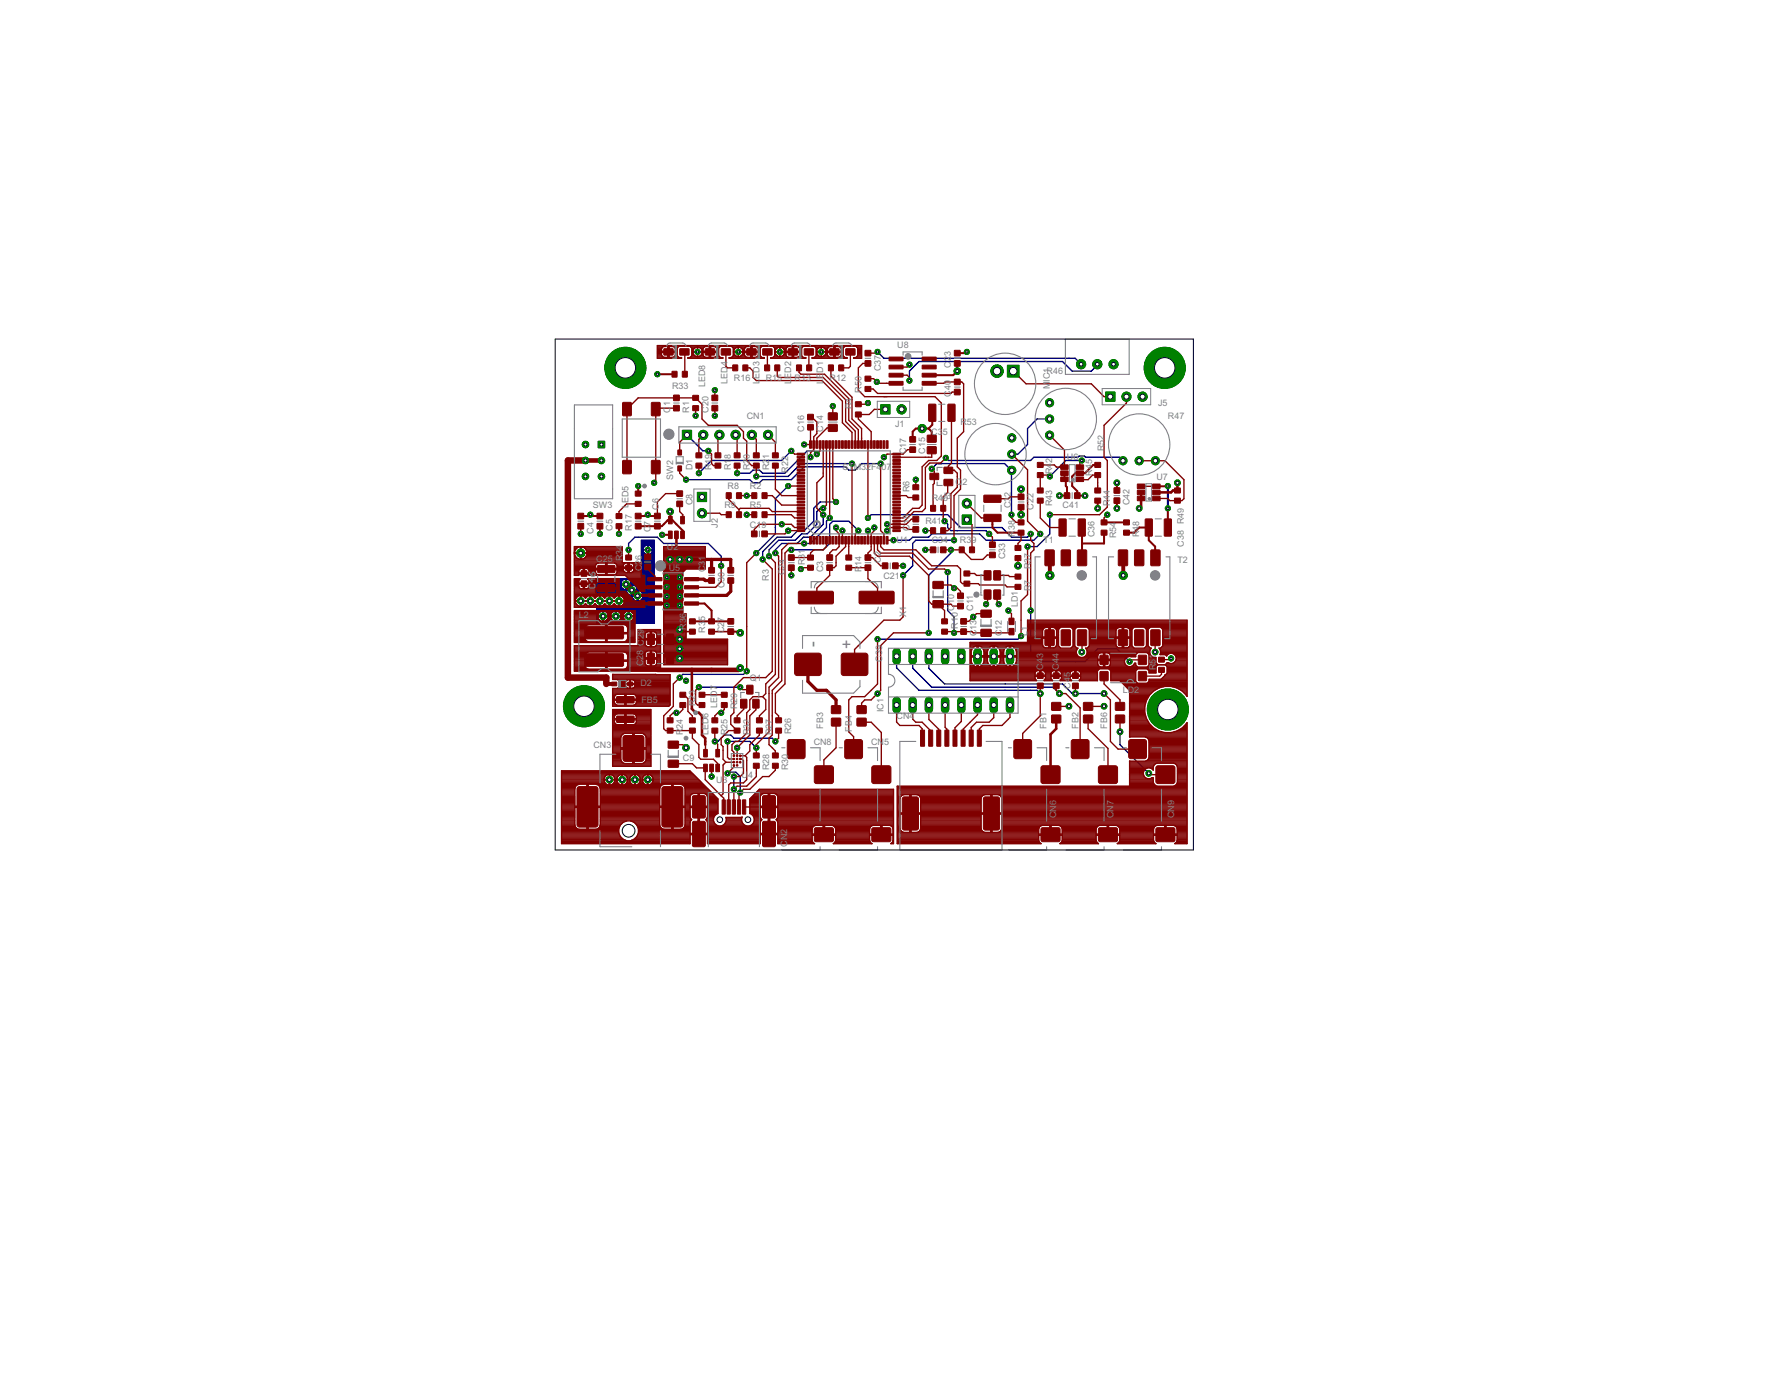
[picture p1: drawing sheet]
<svg xmlns="http://www.w3.org/2000/svg" width="279mm" height="216mm" viewBox="0 0 279 216" stroke-linecap="round" stroke-linejoin="round" font-family="sans-serif">
<defs><g id="words">
<text font-size="3" fill="#808080" x="128.1" y="101.3" transform="rotate(-90 128.1 101.3)">-</text>
<text font-size="2.8" fill="#808080" x="133.5" y="101.6" transform="rotate(-90 133.5 101.6)">+</text>
<g font-size="1.6" fill="#808080">
<text x="114.9" y="59.6">R16</text>
<text x="118.9" y="59.3" transform="rotate(-90 118.9 59.3)">ED3</text>
<text x="119.9" y="59.6">R15</text>
<text x="123.9" y="59.3" transform="rotate(-90 123.9 59.3)">ED2</text>
<text x="124.4" y="59.6">R13</text>
<text x="128.9" y="58.4" transform="rotate(-90 128.9 58.4)">D1</text>
<text x="129.9" y="59.6">R12</text>
<text x="137.9" y="58.1" transform="rotate(-90 137.9 58.1)">C37</text>
<text x="140.5" y="54.4">U8</text>
<text x="148.9" y="57.6" transform="rotate(-90 148.9 57.6)">C</text>
<text x="148.9" y="56.6" transform="rotate(-90 148.9 56.6)">2</text>
<text x="148.9" y="55.8" transform="rotate(-90 148.9 55.8)">3</text>
<text x="163.9" y="58.5">R46</text>
<text x="164.4" y="59.8" transform="rotate(-90 164.4 59.8)">IC1</text>
<text x="104.9" y="64.6" transform="rotate(-90 104.9 64.6)">C</text>
<text x="104.9" y="63.6" transform="rotate(-90 104.9 63.6)">1</text>
<text x="105.3" y="61">R33</text>
<text x="107.9" y="64.6" transform="rotate(-90 107.9 64.6)">R1</text>
<text x="110.4" y="60.6" transform="rotate(-90 110.4 60.6)">LED8</text>
<text x="110.9" y="64.6" transform="rotate(-90 110.9 64.6)">C20</text>
<text x="113.9" y="60.1" transform="rotate(-90 113.9 60.1)">LED4</text>
<text x="116.9" y="65.6">CN1</text>
<text x="118.9" y="60.1" transform="rotate(-90 118.9 60.1)">L</text>
<text x="123.9" y="60.1" transform="rotate(-90 123.9 60.1)">L</text>
<text x="128.9" y="60.1" transform="rotate(-90 128.9 60.1)">LE</text>
<text x="133.4" y="64.1" transform="rotate(-90 133.4 64.1)">R4</text>
<text x="134.9" y="61.5" transform="rotate(-90 134.9 61.5)">R50</text>
<text x="148.9" y="62.1" transform="rotate(-90 148.9 62.1)">C40</text>
<text x="164.4" y="60.9" transform="rotate(-90 164.4 60.9)">M</text>
<text x="181.4" y="63.5">J5</text>
<text x="182.9" y="65.6">R47</text>
<text x="114.4" y="71.8" transform="rotate(-90 114.4 71.8)">8</text>
<text x="117.4" y="71.8" transform="rotate(-90 117.4 71.8)">0</text>
<text x="120.4" y="71.8" transform="rotate(-90 120.4 71.8)">1</text>
<text x="125.9" y="67.6" transform="rotate(-90 125.9 67.6)">C16</text>
<text x="128.9" y="67.6" transform="rotate(-90 128.9 67.6)">C14</text>
<text x="140.2" y="66.9">J1</text>
<text x="141.9" y="71.1" transform="rotate(-90 141.9 71.1)">C17</text>
<text x="144.9" y="71.1" transform="rotate(-90 144.9 71.1)">C15</text>
<text x="145.8" y="68.1">C3</text>
<text x="147.6" y="68.1">5</text>
<text x="150.4" y="66.6">R53</text>
<text x="167.1" y="72">U6</text>
<text x="172.9" y="70.7" transform="rotate(-90 172.9 70.7)">R52</text>
<text x="105.4" y="75.1" transform="rotate(-90 105.4 75.1)">SW2</text>
<text x="108.4" y="73.6" transform="rotate(-90 108.4 73.6)">D1</text>
<text x="111.4" y="73.6" transform="rotate(-90 111.4 73.6)">R19</text>
<text x="113.9" y="76.6">R8</text>
<text x="114.4" y="73.6" transform="rotate(-90 114.4 73.6)">R1</text>
<text x="117.4" y="73.6" transform="rotate(-90 117.4 73.6)">R2</text>
<text x="117.4" y="76.6">R2</text>
<text x="120.4" y="73.6" transform="rotate(-90 120.4 73.6)">R2</text>
<text x="123.4" y="74" transform="rotate(-90 123.4 74)">R22</text>
<text x="131.9" y="73.6">ST</text>
<text x="133.7" y="73.6">M32F4</text>
<text x="138.1" y="73.6">07</text>
<text x="142.4" y="77.1" transform="rotate(-90 142.4 77.1)">R6</text>
<text x="149.6" y="76">Q</text>
<text x="150.7" y="76">2</text>
<text x="164.8" y="74.3" transform="rotate(-90 164.8 74.3)">R4</text>
<text x="164.8" y="72.5" transform="rotate(-90 164.8 72.5)">2</text>
<text x="171" y="74.5" transform="rotate(-90 171 74.5)">R45</text>
<text x="181.1" y="75.1">U7</text>
<text x="92.8" y="79.6">SW3</text>
<text x="93" y="83.6" transform="rotate(-90 93 83.6)">C4</text>
<text x="95.9" y="83.1" transform="rotate(-90 95.9 83.1)">C5</text>
<text x="98.4" y="79.6" transform="rotate(-90 98.4 79.6)">LED5</text>
<text x="98.9" y="83.1" transform="rotate(-90 98.9 83.1)">R17</text>
<text x="101.9" y="83.3" transform="rotate(-90 101.9 83.3)">C</text>
<text x="101.9" y="82.3" transform="rotate(-90 101.9 82.3)">7</text>
<text x="103.2" y="79.8" transform="rotate(-90 103.2 79.8)">C6</text>
<text x="108.4" y="79.1" transform="rotate(-90 108.4 79.1)">C8</text>
<text x="112.4" y="82.6" transform="rotate(-90 112.4 82.6)">J2</text>
<text x="113.4" y="79.6">R9</text>
<text x="117.4" y="82.6">C19</text>
<text x="117.4" y="79.6">R5</text>
<text x="142.4" y="83.1" transform="rotate(-90 142.4 83.1)">C18</text>
<text x="144.9" y="82.1">R41</text>
<text x="145.9" y="78.4">R4J03</text>
<text x="158.3" y="79.6" transform="rotate(-90 158.3 79.6)">C32</text>
<text x="159" y="83" transform="rotate(-90 159 83)">38</text>
<text x="161.9" y="79.8" transform="rotate(-90 161.9 79.8)">C22</text>
<text x="164.8" y="79.3" transform="rotate(-90 164.8 79.3)">R43</text>
<text x="166.4" y="79.6">C41</text>
<text x="173.8" y="79.3" transform="rotate(-90 173.8 79.3)">R44</text>
<text x="176.9" y="79.1" transform="rotate(-90 176.9 79.1)">C42</text>
<text x="93.4" y="87.9">C25</text>
<text x="97.5" y="87.8" transform="rotate(-90 97.5 87.8)">R34</text>
<text x="100.5" y="89.4" transform="rotate(-90 100.5 89.4)">C26</text>
<text x="104.4" y="86.1">U2</text>
<text x="104.7" y="89.4">U5</text>
<text x="110.4" y="89.6" transform="rotate(-90 110.4 89.6)">C</text>
<text x="110.4" y="88.6" transform="rotate(-90 110.4 88.6)">3</text>
<text x="110.4" y="87.8" transform="rotate(-90 110.4 87.8)">1</text>
<text x="126" y="88.5" transform="rotate(-90 126 88.5)">R31</text>
<text x="128.9" y="89.6" transform="rotate(-90 128.9 89.6)">C3</text>
<text x="134.9" y="89.6" transform="rotate(-90 134.9 89.6)">R</text>
<text x="134.9" y="88.6" transform="rotate(-90 134.9 88.6)">14</text>
<text x="137.9" y="88.1" transform="rotate(-90 137.9 88.1)">C</text>
<text x="137.9" y="87.1" transform="rotate(-90 137.9 87.1)">2</text>
<text x="140.4" y="85.1">U1</text>
<text x="145.9" y="85.1">C34</text>
<text x="150.3" y="85.1">R39</text>
<text x="157.4" y="87.6" transform="rotate(-90 157.4 87.6)">C33</text>
<text x="159" y="84" transform="rotate(-90 159 84)">R</text>
<text x="161.4" y="89.1" transform="rotate(-90 161.4 89.1)">R37</text>
<text x="163.4" y="85.1">T1</text>
<text x="171.4" y="84.1" transform="rotate(-90 171.4 84.1)">C36</text>
<text x="174.8" y="84.3" transform="rotate(-90 174.8 84.3)">R54</text>
<text x="178.4" y="84.1" transform="rotate(-90 178.4 84.1)">R48</text>
<text x="184.4" y="88.1">T2</text>
<text x="185.4" y="85.6" transform="rotate(-90 185.4 85.6)">C38 R49</text>
<text x="113.4" y="92.1" transform="rotate(-90 113.4 92.1)">C30</text>
<text x="120.4" y="90.9" transform="rotate(-90 120.4 90.9)">R3</text>
<text x="122.9" y="90.1" transform="rotate(-90 122.9 90.1)">C24</text>
<text x="138.3" y="90.6">C21</text>
<text x="149.4" y="95.6" transform="rotate(-90 149.4 95.6)">C10</text>
<text x="152.4" y="95.6" transform="rotate(-90 152.4 95.6)">C11</text>
<text x="159.4" y="95.1" transform="rotate(-90 159.4 95.1)">LD1</text>
<text x="161.4" y="92.6" transform="rotate(-90 161.4 92.6)">R7</text>
<text x="90.7" y="96.7">L2</text>
<text x="100.8" y="101.1" transform="rotate(-90 100.8 101.1)">C29</text>
<text x="107.4" y="98.6" transform="rotate(-90 107.4 98.6)">R36</text>
<text x="110.4" y="99.1" transform="rotate(-90 110.4 99.1)">R35</text>
<text x="113.4" y="99.1" transform="rotate(-90 113.4 99.1)">C27</text>
<text x="141.9" y="96.6" transform="rotate(-90 141.9 96.6)">X1</text>
<text x="150" y="98.5" transform="rotate(-90 150 98.5)">R10</text>
<text x="152.9" y="99.6" transform="rotate(-90 152.9 99.6)">C13</text>
<text x="156.9" y="99.6" transform="rotate(-90 156.9 99.6)">C12</text>
<text x="160.9" y="99.6" transform="rotate(-90 160.9 99.6)">L1</text>
<text x="100.3" y="107.3">D2</text>
<text x="100.7" y="104.3" transform="rotate(-90 100.7 104.3)">C</text>
<text x="100.7" y="103.3" transform="rotate(-90 100.7 103.3)">2</text>
<text x="100.7" y="102.5" transform="rotate(-90 100.7 102.5)">8</text>
<text x="117.4" y="106.6">Q1</text>
<text x="138.2" y="103.6" transform="rotate(-90 138.2 103.6)">C39</text>
<text x="163.4" y="104.8" transform="rotate(-90 163.4 104.8)">C</text>
<text x="163.4" y="103.8" transform="rotate(-90 163.4 103.8)">4</text>
<text x="163.4" y="103" transform="rotate(-90 163.4 103)">3</text>
<text x="165.9" y="104.8" transform="rotate(-90 165.9 104.8)">C</text>
<text x="165.9" y="103.8" transform="rotate(-90 165.9 103.8)">4</text>
<text x="165.9" y="103" transform="rotate(-90 165.9 103)">4</text>
<text x="167.7" y="107.8" transform="rotate(-90 167.7 107.8)">C45</text>
<text x="181" y="105" transform="rotate(-90 181 105)">R51</text>
<text x="100.4" y="110.1">FB5</text>
<text x="108.9" y="110.6" transform="rotate(-90 108.9 110.6)">R23</text>
<text x="112.3" y="110.8" transform="rotate(-90 112.3 110.8)">LED7</text>
<text x="115.4" y="111.1" transform="rotate(-90 115.4 111.1)">R29</text>
<text x="138.4" y="111.5" transform="rotate(-90 138.4 111.5)">IC1</text>
<text x="140.4" y="112.6">CN4</text>
<text x="175.8" y="108.6">LD2</text>
<text x="93" y="117.1">CN3</text>
<text x="106.9" y="115.1" transform="rotate(-90 106.9 115.1)">R</text>
<text x="106.9" y="114.1" transform="rotate(-90 106.9 114.1)">24</text>
<text x="106.9" y="119.1">C9</text>
<text x="110.9" y="115.1" transform="rotate(-90 110.9 115.1)">LED6</text>
<text x="113.9" y="115.1" transform="rotate(-90 113.9 115.1)">R25</text>
<text x="117.4" y="115.1" transform="rotate(-90 117.4 115.1)">R32</text>
<text x="120.9" y="115.1" transform="rotate(-90 120.9 115.1)">R27</text>
<text x="123.9" y="115" transform="rotate(-90 123.9 115)">R26</text>
<text x="127.4" y="116.6">CN8</text>
<text x="128.9" y="114.1" transform="rotate(-90 128.9 114.1)">FB3</text>
<text x="133.4" y="114.6" transform="rotate(-90 133.4 114.6)">FB4</text>
<text x="136.4" y="116.6">CN</text>
<text x="138.5" y="116.6">5</text>
<text x="163.9" y="114.1" transform="rotate(-90 163.9 114.1)">FB1</text>
<text x="168.9" y="114.1" transform="rotate(-90 168.9 114.1)">FB2</text>
<text x="173.4" y="114.1" transform="rotate(-90 173.4 114.1)">FB6</text>
<text x="112.1" y="122.6">U3</text>
<text x="116.1" y="121.8">U</text>
<text x="117.2" y="121.8">4</text>
<text x="120.4" y="120.6" transform="rotate(-90 120.4 120.6)">R28</text>
<text x="123.4" y="120.6" transform="rotate(-90 123.4 120.6)">R30</text>
<text x="123.3" y="131.6" transform="rotate(-90 123.3 131.6)">N</text>
<text x="123.3" y="130.5" transform="rotate(-90 123.3 130.5)">2</text>
<text x="165.4" y="128.1" transform="rotate(-90 165.4 128.1)">C</text>
<text x="165.4" y="127.1" transform="rotate(-90 165.4 127.1)">N</text>
<text x="165.4" y="126" transform="rotate(-90 165.4 126)">6</text>
<text x="174.4" y="128.1" transform="rotate(-90 174.4 128.1)">C</text>
<text x="174.4" y="127.1" transform="rotate(-90 174.4 127.1)">N</text>
<text x="174.4" y="126" transform="rotate(-90 174.4 126)">7</text>
<text x="183.9" y="128.1" transform="rotate(-90 183.9 128.1)">C</text>
<text x="183.9" y="127.1" transform="rotate(-90 183.9 127.1)">N</text>
<text x="183.9" y="126" transform="rotate(-90 183.9 126)">9</text>
<text x="123.3" y="132.6" transform="rotate(-90 123.3 132.6)">C</text>
</g>
</g></defs>
<g fill="none" stroke="#000080" stroke-width=".21">
<path d="M137.4 55.1l1 1h30l.9 .9M171.9 57v.2l-1 .9h-3l-1.5-1.5h-22.5l-1.5 1.5v1.5M107.6 68.1l2.5 2.5h.8M123.4 76.1l-2 2v5.5l-3 3M123.9 70.6l-1.5 1.5h-11l-1.9 2M127.9 71.1l-.5-.5h-1l-3.5 3.5h-3.5l-.5-.5h-1l-.5 .5h-2M128.9 79.6h-.5l-.5 .5v2l-1.5 1.5h-.9l-1 1h-2.6l-1.5 1.5v1M130.9 78.6h-2.5l-1 1v2l-1.5 1.5h-1l-1 1h-2.2l-2.3 2.3v1.2M133.4 72.6h-8l-2 2h-5M137.9 72.6h-3l-1 1h-1l-.5-.5h-6.5l-2 2h-4.5l-.5 .5h-1l-.5-.5h-10M145.9 73.4l.8-.8h10.6l1.1 1.1M148.1 71.7l.4 .4h12.9l.5-.5h6.9l.2-.2h.8l.2 .2h5.3l.6 .5"/>
<path d="M158.4 73.7v6.9M158.5 73.6l-.1 .1M164.4 65.6h-2l-1.5 1.5v2.5l-1.5 1.5h-.9M169.4 72.1h-2.5l-2.5 2.5M93.5 93.2h.2M93.5 91.5h8.9M93.5 97.4h8.9M93.5 97.2h.6M93.5 97.1h.4M93.5 96.9h.2M93.5 96.8h.1M93.5 96.6h.1"/>
<path d="M93.5 96.4h.1M93.5 96.2h.1M93.5 96.1h.2M93.5 95.9h.3M93.5 95.7h.5M93.5 95.6h8.9M93.5 95.4h8.9M93.5 95.2h8.9M93.5 95.1h8.9M93.5 94.9h.1M93.5 93h4.9M93.5 92.9h4.8"/>
<path d="M93.5 92.7h4.7M93.5 92.5h4.6M93.5 92.4h5.4M93.5 92.2h4.1M93.5 92h3.9M93.5 91.9h3.8M93.5 91.7h3.7M93.5 91.4h3.7M93.5 91.2h3.7M93.5 91h3.8M93.5 90.9h4M93.5 90.7h4.2"/>
<path d="M93.6 96.4h1.7M93.6 96.5h1.7M93.6 96.5v.1M93.6 96.6v.1M93.6 96.2v.2M93.7 96.1l-.1 .1M94 95.7l-.3 .4M94 95.7l.4-.1v1.7l-.4-.1-.4-.5M94.2 93.2h1M94.3 94.9h.8M94.4 97.2h.1M94.4 97.1h.1"/>
<path d="M94.4 96.9h.1M94.4 96.8h.1M94.4 96.6h.1M94.4 96.4h.1M94.4 96.2h.1M94.4 96.1h.1M94.4 95.9h.1M94.4 95.7h.1M94.5 95.6h.1M94.5 97.3h.1M94.5 95.6v1.7M94.5 93.4h.4"/>
<path d="M94.5 95.6l.5 .2 .3 .4M94.6 94.7h.2M94.7 93.6h.1M94.7 93.6a.88 .88 0 0 0-1.2-.3v-2.7h7v-6h1.9v13h-8.9v-2.8a.93 .93 0 0 0 1.2-.2 .94 .94 0 0 0 1.5 0 .92 .92 0 0 0 1.1 .3 .92 .92 0 0 0 .6-1M94.7 93.6a.91 .91 0 0 1 1.5 0M94.8 97.2h1.3M94.8 97.2l-.3 .1M94.9 95.7h1.1M95.1 97.1h.7M95.1 95.9h.7M95.2 96.9h.5M95.2 96.1h.5"/>
<path d="M95.3 96.7l-.5 .5M95.3 96.2v.2M95.3 96.8h.3M95.3 96.2h.3M95.3 96.6v.1M95.3 96.5v.1M95.3 96.6h.3M95.3 96.4h.3M95.6 96.4h1.7M95.6 96.5h1.7M95.6 96.5v.1M95.6 96.6v.1"/>
<path d="M95.6 96.2v.2M95.7 93.2h1M95.7 96.1l-.1 .1M95.8 94.9h.8M96 93.4h.4M96.1 95.7l.3-.1v1.7l-.5-.2-.3-.4M96.1 95.7l-.4 .4M96.1 94.7h.2M96.2 93.6h.1M96.2 93.6a.91 .91 0 0 1 .9-.4 .91 .91 0 0 1 .8 .7M96.4 97.2h.1M96.4 97.1h.1"/>
<path d="M96.4 96.9h.1M96.4 96.8h.1M96.4 96.6h.1M96.4 96.4h.1M96.4 96.2h.1M96.4 96.1h.1M96.4 95.9h.1M96.4 95.7h.1M96.8 97.2h1.3M96.9 95.7l.3 .4M96.9 95.7l-.4-.1v1.7l.4-.1 .4-.5M96.9 95.7h1.1"/>
<path d="M97 97.1h.9M97.1 95.9h.7M97.2 96.9h.5M97.2 93.2h1.5M97.2 91.5l.2 .5M97.2 96.1l.1 .1M97.2 96.1h.5M97.3 96.2v.2M97.3 96.8h.3M97.3 96.2h.3M97.3 96.6v.1M97.3 96.5v.1"/>
<path d="M97.3 96.6h.3M97.3 96.4h.3M97.3 94.9h5.1M97.5 93.4h1.5M97.6 94.7h4.8M97.6 96.4h1.7M97.6 96.5v.1M97.6 96.5h1.7M97.6 96.2v.2M97.7 96.1l-.1 .1M97.7 93.6h1.3M97.7 94.6h4.7"/>
<path d="M97.8 93.7h1.3M97.8 94.4h4.6M97.8 93.9h1.5M97.9 94.2h4.5M97.9 94h1.6M98 92.2h.1M98 92h.1M98 91.9h.1M98 91.7h.1M98 91.4h.1M98 91.2h.1M98 91h.1"/>
<path d="M98 90.9h.1M98 90.7h.1M98 95.7l.4-.1v1.7a.83 .83 0 0 1-.8-.7M98 95.7l-.3 .4M98.1 90.6v1.7h1.7M98.1 90.6h.1M98.1 90.6l.5 .2 .2 .3 .1 .3h-1.7a.86 .86 0 0 1 .8-.8v1.7l-.4-.1-.2-.2M98.3 90.7h4.1M98.4 93l.5 .2h3.5M98.4 93l-.2-.2-.1-.4h1.7v1.7l-.4-.1-.4-.5M98.4 97.2h.1M98.4 97.1h.1"/>
<path d="M98.4 96.9h.1M98.4 96.8h.1M98.4 96.6h.1M98.4 96.4h.1M98.4 96.2h.1M98.4 96.1h.1M98.4 95.9h.1M98.4 95.7h.1M98.4 86.1v-1l1-1h3.6l.9 1h7l2 2v1.5M98.6 90.9h3.8M98.8 91h3.6M98.8 97.2h3.6"/>
<path d="M98.8 95.7l-.3-.1v1.7l.5-.2 .3-.4M98.8 95.7l.5 .5M98.8 95.7h3.6M98.8 91.2h3.6M98.9 91.5v.1M98.9 91.5v1.7M98.9 93h.1M98.9 92.9h.1M98.9 92.7h.1M98.9 92.5h.1M98.9 92.2h.1M98.9 92h.1"/>
<path d="M98.9 91.9h.1M98.9 91.7h.1M98.9 91.4h3.5M99 91.5v1.7M99 93.4h1.7M99 93.4v.1M99 92.4h3.4M99 91.5l.5 .2 .3 .6M99.1 97.1h3.3M99.1 95.9h3.3M99.2 96.9h3.2M99.2 96.1h3.2"/>
<path d="M99.3 96.8h3.1M99.3 96.2v.2M99.3 96.2h3.1M99.3 96.6v.1M99.3 96.5v.1M99.3 96.6h3.1M99.3 96.4h3.1M99.4 91.7h3M99.6 91.9h2.8M99.7 92h2.7M99.8 92.4v.1M99.8 92.2h2.6"/>
<path d="M99.8 92.3h.1M99.8 94h.1M99.8 93.9h.1M99.8 93.7h.1M99.8 93.6h.1M99.8 93.4h.1M99.8 93h.1M99.8 92.9h.1M99.8 92.7h.1M99.8 92.5h.1M99.9 92.4v1.7M99.9 92.4h.1"/>
<path d="M99.9 94.1h.1M99.9 92.4l.5 .2 .2 .3M100.2 94h2.2M100.3 92.5h2.1M100.5 86.8h.8M100.5 93.9h1.9M100.5 90.5h1.9M100.5 90.4h1.9M100.5 90.2h1.9M100.5 90h1.9M100.5 89.9h1.9M100.5 89.7h1.9"/>
<path d="M100.5 89.5h1.9M100.5 89.3h1.9M100.5 89.2h1.9M100.5 89h1.9M100.5 88.8h1.9M100.5 88.7h1.9M100.5 88.5h1.9M100.5 88.3h1.9M100.5 88.2h1.9M100.5 88h1.9M100.5 87.8h1.9M100.5 87.7h1.9"/>
<path d="M100.5 87.5h1.9M100.5 87.3h1.9M100.5 87.2h1.9M100.5 87h1.9M100.5 86.7h.4M100.5 86.5h.3M100.5 86.3h.2M100.5 86.1h.2M100.5 86h.2M100.5 85.8h.3M100.5 85.6h.3M100.5 85.5h.5"/>
<path d="M100.5 85.3h1.9M100.5 85.1h1.9M100.5 85h1.9M100.5 84.8h1.9M100.5 84.6h1.9M100.5 92.7h1.9M100.6 93.7h1.8M100.6 92.9l.1 .3M100.6 92.9h1.8M100.6 93.6h1.8M100.7 93.5l-.3 .4-.5 .2M100.7 93h1.7"/>
<path d="M100.7 86.1h1.5M100.7 93.4v.1M100.7 93.4h1.7M101.5 85.3v1.5M101.5 86.7h.1M101.5 86.5h.1M101.5 86.3h.1M101.5 86.1h.1M101.5 86h.1M101.5 85.8h.1M101.5 85.6h.1M101.5 85.5h.1"/>
<path d="M101.6 86.8h.8M101.9 85.5h.5M101.9 86.7h.5M102 85.6h.4M102.1 86.5h.3M102.2 85.8h.2M102.2 86.3h.2M102.2 86.1h.2M102.2 86h.2M128.9 80.6v1.5l-2 2h-1.1l-1 1h-2.4l-1 1v.5M129.9 81.1l-.5 .5v1l-2.5 2.5h-1M134.4 83.1l-1.5-1.5h-2.5l-.5 .5v3l-1 1h-5"/>
<path d="M135.9 81.1l.5-.5h12l2 2h6.5l1.5 1.5h2.5l.5-.5M147.9 81.6l.5 .5v.5l.5 .5h5.5l.5 .5M148.4 89.6v6l1 1v2.5M148.9 86.1v.5l-3.5 3.5v9M149.4 84.6h-6l-.5 .5v3.5l-1.5 1.5M159.9 99.6l-.5 .5h-22M161.4 95.6v6.5l1.5 1.5h7l2-2h3l2 2M162.9 83.6l-1 1h-7.5l-1-1h-7.5l-.5 .5h-2.5l-.5 .5h-2.5M164.4 80.6v3l-2 2h-1.5M109.5 107.6h6.4M112 116.1h.4l1-1h1l.5 .5h6l.5 .5M113.9 116.1h3.5l1 1"/>
<path d="M116.9 105.1l-.5 .5h-9.5l-.5 .5M140.4 102.8v1.8l3.5 3.5h18.5l.5 .5M142.9 102.8v1.8l3 3h19l1 1M145.5 102.8v1.8l2.4 2.5h18.5l1.5 1.5h5M175.4 114.6v2l4.5 4.5M113.9 121.1l.2-.2h1.1l.7 .7v2.5M114.9 121.6v2"/>
<circle cx="101.4" cy="86.1" r=".75"/>
</g>
<path d="M182.9 76.1v3.5" fill="none" stroke="#000080" stroke-width=".32"/>
<path d="M106.9 67.4h1.4v1.4h-1.4z" fill="#008000" stroke="#008000" stroke-width=".16"/>
<circle cx="107.6" cy="68.1" r=".4" fill="#fff" stroke="#000" stroke-width=".16"/>
<circle cx="110.1" cy="68.1" r=".72" fill="#008000" stroke="#008000" stroke-width=".16"/>
<circle cx="110.1" cy="68.1" r=".4" fill="#fff" stroke="#000" stroke-width=".16"/>
<circle cx="112.7" cy="68.1" r=".72" fill="#008000" stroke="#008000" stroke-width=".16"/>
<circle cx="112.7" cy="68.1" r=".4" fill="#fff" stroke="#000" stroke-width=".16"/>
<circle cx="115.2" cy="68.1" r=".72" fill="#008000" stroke="#008000" stroke-width=".16"/>
<circle cx="115.2" cy="68.1" r=".4" fill="#fff" stroke="#000" stroke-width=".16"/>
<circle cx="117.8" cy="68.1" r=".72" fill="#008000" stroke="#008000" stroke-width=".16"/>
<circle cx="117.8" cy="68.1" r=".4" fill="#fff" stroke="#000" stroke-width=".16"/>
<circle cx="120.3" cy="68.1" r=".72" fill="#008000" stroke="#008000" stroke-width=".16"/>
<circle cx="120.3" cy="68.1" r=".4" fill="#fff" stroke="#000" stroke-width=".16"/>
<path d="M109.2 77.1h1.5v1.4h-1.5z" fill="#008000" stroke="#008000" stroke-width=".16"/>
<circle cx="109.9" cy="77.8" r=".4" fill="#fff" stroke="#000" stroke-width=".16"/>
<circle cx="109.9" cy="80.3" r=".72" fill="#008000" stroke="#008000" stroke-width=".16"/>
<circle cx="109.9" cy="80.3" r=".4" fill="#fff" stroke="#000" stroke-width=".16"/>
<circle cx="174.4" cy="57" r=".72" fill="#008000" stroke="#008000" stroke-width=".16"/>
<circle cx="174.4" cy="57" r=".3" fill="#fff" stroke="#000" stroke-width=".16"/>
<circle cx="171.9" cy="57" r=".72" fill="#008000" stroke="#008000" stroke-width=".16"/>
<circle cx="171.9" cy="57" r=".3" fill="#fff" stroke="#000" stroke-width=".16"/>
<circle cx="169.3" cy="57" r=".72" fill="#008000" stroke="#008000" stroke-width=".16"/>
<circle cx="169.3" cy="57" r=".3" fill="#fff" stroke="#000" stroke-width=".16"/>
<path d="M93.7 69.1h1v1h-1z" fill="#008000" stroke="#008000" stroke-width=".16"/>
<circle cx="94.2" cy="69.6" r=".25" fill="#fff" stroke="#000" stroke-width=".16"/>
<circle cx="94.2" cy="72.1" r=".51" fill="#008000" stroke="#008000" stroke-width=".16"/>
<circle cx="94.2" cy="72.1" r=".25" fill="#fff" stroke="#000" stroke-width=".16"/>
<circle cx="94.2" cy="74.6" r=".51" fill="#008000" stroke="#008000" stroke-width=".16"/>
<circle cx="94.2" cy="74.6" r=".25" fill="#fff" stroke="#000" stroke-width=".16"/>
<circle cx="91.7" cy="69.6" r=".51" fill="#008000" stroke="#008000" stroke-width=".16"/>
<circle cx="91.7" cy="69.6" r=".25" fill="#fff" stroke="#000" stroke-width=".16"/>
<circle cx="91.7" cy="72.1" r=".51" fill="#008000" stroke="#008000" stroke-width=".16"/>
<circle cx="91.7" cy="72.1" r=".25" fill="#fff" stroke="#000" stroke-width=".16"/>
<circle cx="91.7" cy="74.6" r=".51" fill="#008000" stroke="#008000" stroke-width=".16"/>
<circle cx="91.7" cy="74.6" r=".25" fill="#fff" stroke="#000" stroke-width=".16"/>
<path d="M150.7 80.6h1.4v1.5h-1.4z" fill="#008000" stroke="#008000" stroke-width=".16"/>
<circle cx="151.4" cy="81.4" r=".4" fill="#fff" stroke="#000" stroke-width=".16"/>
<circle cx="151.4" cy="78.8" r=".72" fill="#008000" stroke="#008000" stroke-width=".16"/>
<circle cx="151.4" cy="78.8" r=".4" fill="#fff" stroke="#000" stroke-width=".16"/>
<path d="M140.4 109.7v1.3" fill="none" stroke="#008000" stroke-width="1.3"/>
<circle cx="140.4" cy="110.4" r=".4" fill="#fff" stroke="#000" stroke-width=".16"/>
<path d="M142.9 109.7v1.3" fill="none" stroke="#008000" stroke-width="1.3"/>
<circle cx="142.9" cy="110.4" r=".4" fill="#fff" stroke="#000" stroke-width=".16"/>
<path d="M150.6 109.7v1.3" fill="none" stroke="#008000" stroke-width="1.3"/>
<circle cx="150.6" cy="110.4" r=".4" fill="#fff" stroke="#000" stroke-width=".16"/>
<path d="M153.1 109.7v1.3" fill="none" stroke="#008000" stroke-width="1.3"/>
<circle cx="153.1" cy="110.4" r=".4" fill="#fff" stroke="#000" stroke-width=".16"/>
<path d="M145.5 109.7v1.3" fill="none" stroke="#008000" stroke-width="1.3"/>
<circle cx="145.5" cy="110.4" r=".4" fill="#fff" stroke="#000" stroke-width=".16"/>
<path d="M148 109.7v1.3" fill="none" stroke="#008000" stroke-width="1.3"/>
<circle cx="148" cy="110.4" r=".4" fill="#fff" stroke="#000" stroke-width=".16"/>
<path d="M155.6 109.7v1.3" fill="none" stroke="#008000" stroke-width="1.3"/>
<circle cx="155.6" cy="110.4" r=".4" fill="#fff" stroke="#000" stroke-width=".16"/>
<path d="M158.2 109.7v1.3" fill="none" stroke="#008000" stroke-width="1.3"/>
<circle cx="158.2" cy="110.4" r=".4" fill="#fff" stroke="#000" stroke-width=".16"/>
<path d="M158.2 102.1v1.3" fill="none" stroke="#008000" stroke-width="1.3"/>
<circle cx="158.2" cy="102.8" r=".4" fill="#fff" stroke="#000" stroke-width=".16"/>
<path d="M155.6 102.1v1.3" fill="none" stroke="#008000" stroke-width="1.3"/>
<circle cx="155.6" cy="102.8" r=".4" fill="#fff" stroke="#000" stroke-width=".16"/>
<path d="M153.1 102.1v1.3" fill="none" stroke="#008000" stroke-width="1.3"/>
<circle cx="153.1" cy="102.8" r=".4" fill="#fff" stroke="#000" stroke-width=".16"/>
<path d="M150.6 102.1v1.3" fill="none" stroke="#008000" stroke-width="1.3"/>
<circle cx="150.6" cy="102.8" r=".4" fill="#fff" stroke="#000" stroke-width=".16"/>
<path d="M148 102.1v1.3" fill="none" stroke="#008000" stroke-width="1.3"/>
<circle cx="148" cy="102.8" r=".4" fill="#fff" stroke="#000" stroke-width=".16"/>
<path d="M145.5 102.1v1.3" fill="none" stroke="#008000" stroke-width="1.3"/>
<circle cx="145.5" cy="102.8" r=".4" fill="#fff" stroke="#000" stroke-width=".16"/>
<path d="M142.9 102.1v1.3" fill="none" stroke="#008000" stroke-width="1.3"/>
<circle cx="142.9" cy="102.8" r=".4" fill="#fff" stroke="#000" stroke-width=".16"/>
<path d="M140.4 102.1v1.3" fill="none" stroke="#008000" stroke-width="1.3"/>
<circle cx="140.4" cy="102.8" r=".4" fill="#fff" stroke="#000" stroke-width=".16"/>
<path d="M137.9 63.4h1.5v1.4h-1.5z" fill="#008000" stroke="#008000" stroke-width=".16"/>
<circle cx="138.7" cy="64.1" r=".4" fill="#fff" stroke="#000" stroke-width=".16"/>
<circle cx="141.2" cy="64.1" r=".72" fill="#008000" stroke="#008000" stroke-width=".16"/>
<circle cx="141.2" cy="64.1" r=".4" fill="#fff" stroke="#000" stroke-width=".16"/>
<circle cx="178.4" cy="72.1" r=".64" fill="#008000" stroke="#008000" stroke-width=".16"/>
<circle cx="178.4" cy="72.1" r=".36" fill="#fff" stroke="#000" stroke-width=".16"/>
<circle cx="175.9" cy="72.1" r=".64" fill="#008000" stroke="#008000" stroke-width=".16"/>
<circle cx="175.9" cy="72.1" r=".36" fill="#fff" stroke="#000" stroke-width=".16"/>
<circle cx="181" cy="72.1" r=".64" fill="#008000" stroke="#008000" stroke-width=".16"/>
<circle cx="181" cy="72.1" r=".36" fill="#fff" stroke="#000" stroke-width=".16"/>
<circle cx="164.4" cy="65.6" r=".64" fill="#008000" stroke="#008000" stroke-width=".16"/>
<circle cx="164.4" cy="65.6" r=".36" fill="#fff" stroke="#000" stroke-width=".16"/>
<circle cx="164.4" cy="63.1" r=".64" fill="#008000" stroke="#008000" stroke-width=".16"/>
<circle cx="164.4" cy="63.1" r=".36" fill="#fff" stroke="#000" stroke-width=".16"/>
<circle cx="164.4" cy="68.1" r=".64" fill="#008000" stroke="#008000" stroke-width=".16"/>
<circle cx="164.4" cy="68.1" r=".36" fill="#fff" stroke="#000" stroke-width=".16"/>
<path d="M173.2 61.4h1.4v1.4h-1.4z" fill="#008000" stroke="#008000" stroke-width=".16"/>
<circle cx="173.9" cy="62.1" r=".4" fill="#fff" stroke="#000" stroke-width=".16"/>
<circle cx="176.4" cy="62.1" r=".72" fill="#008000" stroke="#008000" stroke-width=".16"/>
<circle cx="176.4" cy="62.1" r=".4" fill="#fff" stroke="#000" stroke-width=".16"/>
<circle cx="178.9" cy="62.1" r=".72" fill="#008000" stroke="#008000" stroke-width=".16"/>
<circle cx="178.9" cy="62.1" r=".4" fill="#fff" stroke="#000" stroke-width=".16"/>
<circle cx="158.5" cy="71.1" r=".64" fill="#008000" stroke="#008000" stroke-width=".16"/>
<circle cx="158.5" cy="71.1" r=".36" fill="#fff" stroke="#000" stroke-width=".16"/>
<circle cx="158.5" cy="73.6" r=".64" fill="#008000" stroke="#008000" stroke-width=".16"/>
<circle cx="158.5" cy="73.6" r=".36" fill="#fff" stroke="#000" stroke-width=".16"/>
<circle cx="158.5" cy="68.6" r=".64" fill="#008000" stroke="#008000" stroke-width=".16"/>
<circle cx="158.5" cy="68.6" r=".36" fill="#fff" stroke="#000" stroke-width=".16"/>
<path d="M157.8 57.2h1.8v1.8h-1.8z" fill="#008000" stroke="#008000" stroke-width=".16"/>
<circle cx="158.7" cy="58.1" r=".59" fill="#fff" stroke="#000" stroke-width=".16"/>
<circle cx="156.1" cy="58.1" r=".97" fill="#008000" stroke="#008000" stroke-width=".16"/>
<circle cx="156.1" cy="58.1" r=".59" fill="#fff" stroke="#000" stroke-width=".16"/>
<circle cx="149.4" cy="99.1" r=".4" fill="#008000" stroke="#008000" stroke-width=".16"/>
<circle cx="149.4" cy="99.1" r=".19" fill="#fff" stroke="#000" stroke-width=".16"/>
<circle cx="148.4" cy="89.6" r=".4" fill="#008000" stroke="#008000" stroke-width=".16"/>
<circle cx="148.4" cy="89.6" r=".19" fill="#fff" stroke="#000" stroke-width=".16"/>
<circle cx="125.9" cy="69.6" r=".4" fill="#008000" stroke="#008000" stroke-width=".16"/>
<circle cx="125.9" cy="69.6" r=".19" fill="#fff" stroke="#000" stroke-width=".16"/>
<circle cx="138.9" cy="82.1" r=".4" fill="#008000" stroke="#008000" stroke-width=".16"/>
<circle cx="138.9" cy="82.1" r=".19" fill="#fff" stroke="#000" stroke-width=".16"/>
<circle cx="135.9" cy="83.1" r=".4" fill="#008000" stroke="#008000" stroke-width=".16"/>
<circle cx="135.9" cy="83.1" r=".19" fill="#fff" stroke="#000" stroke-width=".16"/>
<circle cx="131.9" cy="83.1" r=".4" fill="#008000" stroke="#008000" stroke-width=".16"/>
<circle cx="131.9" cy="83.1" r=".19" fill="#fff" stroke="#000" stroke-width=".16"/>
<circle cx="123.4" cy="83.1" r=".4" fill="#008000" stroke="#008000" stroke-width=".16"/>
<circle cx="123.4" cy="83.1" r=".19" fill="#fff" stroke="#000" stroke-width=".16"/>
<circle cx="125.4" cy="89.1" r=".4" fill="#008000" stroke="#008000" stroke-width=".16"/>
<circle cx="125.4" cy="89.1" r=".19" fill="#fff" stroke="#000" stroke-width=".16"/>
<circle cx="143.4" cy="75.1" r=".4" fill="#008000" stroke="#008000" stroke-width=".16"/>
<circle cx="143.4" cy="75.1" r=".19" fill="#fff" stroke="#000" stroke-width=".16"/>
<circle cx="178.4" cy="79.6" r=".44" fill="#008000" stroke="#008000" stroke-width=".16"/>
<circle cx="178.4" cy="79.6" r=".25" fill="#fff" stroke="#000" stroke-width=".16"/>
<circle cx="174.9" cy="79.6" r=".44" fill="#008000" stroke="#008000" stroke-width=".16"/>
<circle cx="174.9" cy="79.6" r=".25" fill="#fff" stroke="#000" stroke-width=".16"/>
<circle cx="156.4" cy="94.6" r=".4" fill="#008000" stroke="#008000" stroke-width=".16"/>
<circle cx="156.4" cy="94.6" r=".19" fill="#fff" stroke="#000" stroke-width=".16"/>
<circle cx="157.9" cy="95.6" r=".4" fill="#008000" stroke="#008000" stroke-width=".16"/>
<circle cx="157.9" cy="95.6" r=".19" fill="#fff" stroke="#000" stroke-width=".16"/>
<circle cx="165.9" cy="77.6" r=".44" fill="#008000" stroke="#008000" stroke-width=".16"/>
<circle cx="165.9" cy="77.6" r=".25" fill="#fff" stroke="#000" stroke-width=".16"/>
<circle cx="171.9" cy="79.6" r=".44" fill="#008000" stroke="#008000" stroke-width=".16"/>
<circle cx="171.9" cy="79.6" r=".25" fill="#fff" stroke="#000" stroke-width=".16"/>
<circle cx="138.4" cy="71.6" r=".4" fill="#008000" stroke="#008000" stroke-width=".16"/>
<circle cx="138.4" cy="71.6" r=".19" fill="#fff" stroke="#000" stroke-width=".16"/>
<circle cx="108.9" cy="65.1" r=".4" fill="#008000" stroke="#008000" stroke-width=".16"/>
<circle cx="108.9" cy="65.1" r=".19" fill="#fff" stroke="#000" stroke-width=".16"/>
<circle cx="112" cy="65.1" r=".4" fill="#008000" stroke="#008000" stroke-width=".16"/>
<circle cx="112" cy="65.1" r=".19" fill="#fff" stroke="#000" stroke-width=".16"/>
<circle cx="141.4" cy="88.6" r=".4" fill="#008000" stroke="#008000" stroke-width=".16"/>
<circle cx="141.4" cy="88.6" r=".19" fill="#fff" stroke="#000" stroke-width=".16"/>
<circle cx="183.4" cy="103.1" r=".4" fill="#008000" stroke="#008000" stroke-width=".16"/>
<circle cx="183.4" cy="103.1" r=".19" fill="#fff" stroke="#000" stroke-width=".16"/>
<circle cx="135.9" cy="63.1" r=".4" fill="#008000" stroke="#008000" stroke-width=".16"/>
<circle cx="135.9" cy="63.1" r=".19" fill="#fff" stroke="#000" stroke-width=".16"/>
<circle cx="164.4" cy="90.1" r=".64" fill="#008000" stroke="#008000" stroke-width=".16"/>
<circle cx="164.4" cy="90.1" r=".3" fill="#fff" stroke="#000" stroke-width=".16"/>
<circle cx="175.9" cy="90.1" r=".64" fill="#008000" stroke="#008000" stroke-width=".16"/>
<circle cx="175.9" cy="90.1" r=".3" fill="#fff" stroke="#000" stroke-width=".16"/>
<circle cx="126.9" cy="71.6" r=".4" fill="#008000" stroke="#008000" stroke-width=".16"/>
<circle cx="126.9" cy="71.6" r=".19" fill="#fff" stroke="#000" stroke-width=".16"/>
<circle cx="130.9" cy="82.6" r=".4" fill="#008000" stroke="#008000" stroke-width=".16"/>
<circle cx="130.9" cy="82.6" r=".19" fill="#fff" stroke="#000" stroke-width=".16"/>
<circle cx="136.9" cy="82.6" r=".4" fill="#008000" stroke="#008000" stroke-width=".16"/>
<circle cx="136.9" cy="82.6" r=".19" fill="#fff" stroke="#000" stroke-width=".16"/>
<circle cx="138.9" cy="83.1" r=".4" fill="#008000" stroke="#008000" stroke-width=".16"/>
<circle cx="138.9" cy="83.1" r=".19" fill="#fff" stroke="#000" stroke-width=".16"/>
<circle cx="116.9" cy="77.6" r=".4" fill="#008000" stroke="#008000" stroke-width=".16"/>
<circle cx="116.9" cy="77.6" r=".19" fill="#fff" stroke="#000" stroke-width=".16"/>
<circle cx="106.4" cy="103.1" r=".51" fill="#008000" stroke="#008000" stroke-width=".16"/>
<circle cx="106.4" cy="103.1" r=".3" fill="#fff" stroke="#000" stroke-width=".16"/>
<circle cx="106.4" cy="101.6" r=".51" fill="#008000" stroke="#008000" stroke-width=".16"/>
<circle cx="106.4" cy="101.6" r=".3" fill="#fff" stroke="#000" stroke-width=".16"/>
<circle cx="106.4" cy="98.6" r=".51" fill="#008000" stroke="#008000" stroke-width=".16"/>
<circle cx="106.4" cy="98.6" r=".3" fill="#fff" stroke="#000" stroke-width=".16"/>
<circle cx="106.4" cy="100.1" r=".51" fill="#008000" stroke="#008000" stroke-width=".16"/>
<circle cx="106.4" cy="100.1" r=".3" fill="#fff" stroke="#000" stroke-width=".16"/>
<circle cx="91" cy="94.1" r=".51" fill="#008000" stroke="#008000" stroke-width=".16"/>
<circle cx="91" cy="94.1" r=".3" fill="#fff" stroke="#000" stroke-width=".16"/>
<circle cx="92.5" cy="94.1" r=".51" fill="#008000" stroke="#008000" stroke-width=".16"/>
<circle cx="92.5" cy="94.1" r=".3" fill="#fff" stroke="#000" stroke-width=".16"/>
<circle cx="94" cy="94.1" r=".51" fill="#008000" stroke="#008000" stroke-width=".16"/>
<circle cx="94" cy="94.1" r=".3" fill="#fff" stroke="#000" stroke-width=".16"/>
<circle cx="96.9" cy="94.1" r=".51" fill="#008000" stroke="#008000" stroke-width=".16"/>
<circle cx="96.9" cy="94.1" r=".3" fill="#fff" stroke="#000" stroke-width=".16"/>
<circle cx="95.4" cy="94.1" r=".51" fill="#008000" stroke="#008000" stroke-width=".16"/>
<circle cx="95.4" cy="94.1" r=".3" fill="#fff" stroke="#000" stroke-width=".16"/>
<circle cx="104.4" cy="91.9" r=".4" fill="#008000" stroke="#008000" stroke-width=".16"/>
<circle cx="104.4" cy="91.9" r=".19" fill="#fff" stroke="#000" stroke-width=".16"/>
<circle cx="104.4" cy="94.8" r=".4" fill="#008000" stroke="#008000" stroke-width=".16"/>
<circle cx="104.4" cy="94.8" r=".19" fill="#fff" stroke="#000" stroke-width=".16"/>
<circle cx="106.4" cy="94.8" r=".4" fill="#008000" stroke="#008000" stroke-width=".16"/>
<circle cx="106.4" cy="94.8" r=".19" fill="#fff" stroke="#000" stroke-width=".16"/>
<circle cx="106.4" cy="91.9" r=".4" fill="#008000" stroke="#008000" stroke-width=".16"/>
<circle cx="106.4" cy="91.9" r=".19" fill="#fff" stroke="#000" stroke-width=".16"/>
<circle cx="104.9" cy="87.6" r=".51" fill="#008000" stroke="#008000" stroke-width=".16"/>
<circle cx="104.9" cy="87.6" r=".3" fill="#fff" stroke="#000" stroke-width=".16"/>
<circle cx="106.4" cy="87.6" r=".51" fill="#008000" stroke="#008000" stroke-width=".16"/>
<circle cx="106.4" cy="87.6" r=".3" fill="#fff" stroke="#000" stroke-width=".16"/>
<circle cx="107.9" cy="87.6" r=".51" fill="#008000" stroke="#008000" stroke-width=".16"/>
<circle cx="107.9" cy="87.6" r=".3" fill="#fff" stroke="#000" stroke-width=".16"/>
<circle cx="104.4" cy="93.4" r=".4" fill="#008000" stroke="#008000" stroke-width=".16"/>
<circle cx="104.4" cy="93.4" r=".19" fill="#fff" stroke="#000" stroke-width=".16"/>
<circle cx="106.4" cy="93.4" r=".4" fill="#008000" stroke="#008000" stroke-width=".16"/>
<circle cx="106.4" cy="93.4" r=".19" fill="#fff" stroke="#000" stroke-width=".16"/>
<circle cx="104.4" cy="90.4" r=".4" fill="#008000" stroke="#008000" stroke-width=".16"/>
<circle cx="104.4" cy="90.4" r=".19" fill="#fff" stroke="#000" stroke-width=".16"/>
<circle cx="106.4" cy="90.4" r=".4" fill="#008000" stroke="#008000" stroke-width=".16"/>
<circle cx="106.4" cy="90.4" r=".19" fill="#fff" stroke="#000" stroke-width=".16"/>
<circle cx="111.4" cy="121.6" r=".4" fill="#008000" stroke="#008000" stroke-width=".16"/>
<circle cx="111.4" cy="121.6" r=".19" fill="#fff" stroke="#000" stroke-width=".16"/>
<circle cx="95.4" cy="122.1" r=".51" fill="#008000" stroke="#008000" stroke-width=".16"/>
<circle cx="95.4" cy="122.1" r=".3" fill="#fff" stroke="#000" stroke-width=".16"/>
<circle cx="97.5" cy="122.1" r=".51" fill="#008000" stroke="#008000" stroke-width=".16"/>
<circle cx="97.5" cy="122.1" r=".3" fill="#fff" stroke="#000" stroke-width=".16"/>
<circle cx="99.4" cy="122.1" r=".51" fill="#008000" stroke="#008000" stroke-width=".16"/>
<circle cx="99.4" cy="122.1" r=".3" fill="#fff" stroke="#000" stroke-width=".16"/>
<circle cx="101.5" cy="122.1" r=".51" fill="#008000" stroke="#008000" stroke-width=".16"/>
<circle cx="101.5" cy="122.1" r=".3" fill="#fff" stroke="#000" stroke-width=".16"/>
<circle cx="115.4" cy="117.1" r=".4" fill="#008000" stroke="#008000" stroke-width=".16"/>
<circle cx="115.4" cy="117.1" r=".19" fill="#fff" stroke="#000" stroke-width=".16"/>
<circle cx="107.4" cy="117.1" r=".51" fill="#008000" stroke="#008000" stroke-width=".16"/>
<circle cx="107.4" cy="117.1" r=".3" fill="#fff" stroke="#000" stroke-width=".16"/>
<circle cx="92.5" cy="80.6" r=".4" fill="#008000" stroke="#008000" stroke-width=".16"/>
<circle cx="92.5" cy="80.6" r=".19" fill="#fff" stroke="#000" stroke-width=".16"/>
<circle cx="101.5" cy="80.6" r=".4" fill="#008000" stroke="#008000" stroke-width=".16"/>
<circle cx="101.5" cy="80.6" r=".19" fill="#fff" stroke="#000" stroke-width=".16"/>
<circle cx="99.9" cy="76.1" r=".4" fill="#008000" stroke="#008000" stroke-width=".16"/>
<circle cx="99.9" cy="76.1" r=".19" fill="#fff" stroke="#000" stroke-width=".16"/>
<circle cx="184.4" cy="75.6" r=".44" fill="#008000" stroke="#008000" stroke-width=".16"/>
<circle cx="184.4" cy="75.6" r=".25" fill="#fff" stroke="#000" stroke-width=".16"/>
<circle cx="174.9" cy="75.6" r=".44" fill="#008000" stroke="#008000" stroke-width=".16"/>
<circle cx="174.9" cy="75.6" r=".25" fill="#fff" stroke="#000" stroke-width=".16"/>
<circle cx="152.4" cy="96.6" r=".4" fill="#008000" stroke="#008000" stroke-width=".16"/>
<circle cx="152.4" cy="96.6" r=".19" fill="#fff" stroke="#000" stroke-width=".16"/>
<circle cx="149.4" cy="92.1" r=".4" fill="#008000" stroke="#008000" stroke-width=".16"/>
<circle cx="149.4" cy="92.1" r=".19" fill="#fff" stroke="#000" stroke-width=".16"/>
<circle cx="154.4" cy="94.6" r=".4" fill="#008000" stroke="#008000" stroke-width=".16"/>
<circle cx="154.4" cy="94.6" r=".19" fill="#fff" stroke="#000" stroke-width=".16"/>
<circle cx="109.2" cy="55.1" r=".4" fill="#008000" stroke="#008000" stroke-width=".16"/>
<circle cx="109.2" cy="55.1" r=".19" fill="#fff" stroke="#000" stroke-width=".16"/>
<circle cx="115.6" cy="55.1" r=".4" fill="#008000" stroke="#008000" stroke-width=".16"/>
<circle cx="115.6" cy="55.1" r=".19" fill="#fff" stroke="#000" stroke-width=".16"/>
<circle cx="122.1" cy="55.1" r=".4" fill="#008000" stroke="#008000" stroke-width=".16"/>
<circle cx="122.1" cy="55.1" r=".19" fill="#fff" stroke="#000" stroke-width=".16"/>
<circle cx="128.6" cy="55.1" r=".4" fill="#008000" stroke="#008000" stroke-width=".16"/>
<circle cx="128.6" cy="55.1" r=".19" fill="#fff" stroke="#000" stroke-width=".16"/>
<circle cx="169.9" cy="77.6" r=".44" fill="#008000" stroke="#008000" stroke-width=".16"/>
<circle cx="169.9" cy="77.6" r=".25" fill="#fff" stroke="#000" stroke-width=".16"/>
<circle cx="159.9" cy="76.6" r=".51" fill="#008000" stroke="#008000" stroke-width=".16"/>
<circle cx="159.9" cy="76.6" r=".25" fill="#fff" stroke="#000" stroke-width=".16"/>
<circle cx="130.4" cy="63.6" r=".4" fill="#008000" stroke="#008000" stroke-width=".16"/>
<circle cx="130.4" cy="63.6" r=".19" fill="#fff" stroke="#000" stroke-width=".16"/>
<circle cx="116.9" cy="80.6" r=".4" fill="#008000" stroke="#008000" stroke-width=".16"/>
<circle cx="116.9" cy="80.6" r=".19" fill="#fff" stroke="#000" stroke-width=".16"/>
<circle cx="112" cy="61.1" r=".4" fill="#008000" stroke="#008000" stroke-width=".16"/>
<circle cx="112" cy="61.1" r=".19" fill="#fff" stroke="#000" stroke-width=".16"/>
<circle cx="102.4" cy="75.6" r=".4" fill="#008000" stroke="#008000" stroke-width=".16"/>
<circle cx="102.4" cy="75.6" r=".19" fill="#fff" stroke="#000" stroke-width=".16"/>
<circle cx="122.4" cy="82.1" r=".4" fill="#008000" stroke="#008000" stroke-width=".16"/>
<circle cx="122.4" cy="82.1" r=".19" fill="#fff" stroke="#000" stroke-width=".16"/>
<circle cx="123.9" cy="90.1" r=".4" fill="#008000" stroke="#008000" stroke-width=".16"/>
<circle cx="123.9" cy="90.1" r=".19" fill="#fff" stroke="#000" stroke-width=".16"/>
<circle cx="144.9" cy="86.1" r=".4" fill="#008000" stroke="#008000" stroke-width=".16"/>
<circle cx="144.9" cy="86.1" r=".19" fill="#fff" stroke="#000" stroke-width=".16"/>
<circle cx="173.4" cy="80.6" r=".4" fill="#008000" stroke="#008000" stroke-width=".16"/>
<circle cx="173.4" cy="80.6" r=".19" fill="#fff" stroke="#000" stroke-width=".16"/>
<circle cx="151.4" cy="55.1" r=".4" fill="#008000" stroke="#008000" stroke-width=".16"/>
<circle cx="151.4" cy="55.1" r=".19" fill="#fff" stroke="#000" stroke-width=".16"/>
<circle cx="144.4" cy="67.1" r=".64" fill="#008000" stroke="#008000" stroke-width=".16"/>
<circle cx="144.4" cy="67.1" r=".3" fill="#fff" stroke="#000" stroke-width=".16"/>
<circle cx="142.4" cy="57.1" r=".4" fill="#008000" stroke="#008000" stroke-width=".16"/>
<circle cx="142.4" cy="57.1" r=".19" fill="#fff" stroke="#000" stroke-width=".16"/>
<circle cx="137.3" cy="59.8" r=".4" fill="#008000" stroke="#008000" stroke-width=".16"/>
<circle cx="137.3" cy="59.8" r=".19" fill="#fff" stroke="#000" stroke-width=".16"/>
<circle cx="144.9" cy="83.1" r=".4" fill="#008000" stroke="#008000" stroke-width=".16"/>
<circle cx="144.9" cy="83.1" r=".19" fill="#fff" stroke="#000" stroke-width=".16"/>
<circle cx="118.4" cy="74.6" r=".4" fill="#008000" stroke="#008000" stroke-width=".16"/>
<circle cx="118.4" cy="74.6" r=".19" fill="#fff" stroke="#000" stroke-width=".16"/>
<circle cx="133.4" cy="72.6" r=".4" fill="#008000" stroke="#008000" stroke-width=".16"/>
<circle cx="133.4" cy="72.6" r=".19" fill="#fff" stroke="#000" stroke-width=".16"/>
<circle cx="109.5" cy="74.1" r=".4" fill="#008000" stroke="#008000" stroke-width=".16"/>
<circle cx="109.5" cy="74.1" r=".19" fill="#fff" stroke="#000" stroke-width=".16"/>
<circle cx="123.9" cy="70.6" r=".4" fill="#008000" stroke="#008000" stroke-width=".16"/>
<circle cx="123.9" cy="70.6" r=".19" fill="#fff" stroke="#000" stroke-width=".16"/>
<circle cx="127.9" cy="71.1" r=".4" fill="#008000" stroke="#008000" stroke-width=".16"/>
<circle cx="127.9" cy="71.1" r=".19" fill="#fff" stroke="#000" stroke-width=".16"/>
<circle cx="115.4" cy="74.1" r=".4" fill="#008000" stroke="#008000" stroke-width=".16"/>
<circle cx="115.4" cy="74.1" r=".19" fill="#fff" stroke="#000" stroke-width=".16"/>
<circle cx="110.9" cy="70.6" r=".4" fill="#008000" stroke="#008000" stroke-width=".16"/>
<circle cx="110.9" cy="70.6" r=".19" fill="#fff" stroke="#000" stroke-width=".16"/>
<circle cx="107.4" cy="75.1" r=".4" fill="#008000" stroke="#008000" stroke-width=".16"/>
<circle cx="107.4" cy="75.1" r=".19" fill="#fff" stroke="#000" stroke-width=".16"/>
<circle cx="137.9" cy="72.6" r=".4" fill="#008000" stroke="#008000" stroke-width=".16"/>
<circle cx="137.9" cy="72.6" r=".19" fill="#fff" stroke="#000" stroke-width=".16"/>
<circle cx="105.9" cy="111.6" r=".4" fill="#008000" stroke="#008000" stroke-width=".16"/>
<circle cx="105.9" cy="111.6" r=".19" fill="#fff" stroke="#000" stroke-width=".16"/>
<circle cx="112.9" cy="111.6" r=".4" fill="#008000" stroke="#008000" stroke-width=".16"/>
<circle cx="112.9" cy="111.6" r=".19" fill="#fff" stroke="#000" stroke-width=".16"/>
<circle cx="91" cy="83.6" r=".4" fill="#008000" stroke="#008000" stroke-width=".16"/>
<circle cx="91" cy="83.6" r=".19" fill="#fff" stroke="#000" stroke-width=".16"/>
<circle cx="94" cy="83.6" r=".4" fill="#008000" stroke="#008000" stroke-width=".16"/>
<circle cx="94" cy="83.6" r=".19" fill="#fff" stroke="#000" stroke-width=".16"/>
<circle cx="96.9" cy="83.6" r=".4" fill="#008000" stroke="#008000" stroke-width=".16"/>
<circle cx="96.9" cy="83.6" r=".19" fill="#fff" stroke="#000" stroke-width=".16"/>
<circle cx="103.7" cy="83.7" r=".4" fill="#008000" stroke="#008000" stroke-width=".16"/>
<circle cx="103.7" cy="83.7" r=".19" fill="#fff" stroke="#000" stroke-width=".16"/>
<circle cx="159.9" cy="80.6" r=".51" fill="#008000" stroke="#008000" stroke-width=".16"/>
<circle cx="159.9" cy="80.6" r=".25" fill="#fff" stroke="#000" stroke-width=".16"/>
<circle cx="159.4" cy="88.6" r=".51" fill="#008000" stroke="#008000" stroke-width=".16"/>
<circle cx="159.4" cy="88.6" r=".25" fill="#fff" stroke="#000" stroke-width=".16"/>
<circle cx="115.9" cy="104.6" r=".51" fill="#008000" stroke="#008000" stroke-width=".16"/>
<circle cx="115.9" cy="104.6" r=".25" fill="#fff" stroke="#000" stroke-width=".16"/>
<circle cx="115.9" cy="99.1" r=".51" fill="#008000" stroke="#008000" stroke-width=".16"/>
<circle cx="115.9" cy="99.1" r=".25" fill="#fff" stroke="#000" stroke-width=".16"/>
<circle cx="104.9" cy="80.1" r=".51" fill="#008000" stroke="#008000" stroke-width=".16"/>
<circle cx="104.9" cy="80.1" r=".25" fill="#fff" stroke="#000" stroke-width=".16"/>
<circle cx="114.9" cy="123.6" r=".4" fill="#008000" stroke="#008000" stroke-width=".16"/>
<circle cx="114.9" cy="123.6" r=".19" fill="#fff" stroke="#000" stroke-width=".16"/>
<circle cx="114.9" cy="121.6" r=".4" fill="#008000" stroke="#008000" stroke-width=".16"/>
<circle cx="114.9" cy="121.6" r=".19" fill="#fff" stroke="#000" stroke-width=".16"/>
<circle cx="115.9" cy="107.6" r=".4" fill="#008000" stroke="#008000" stroke-width=".16"/>
<circle cx="115.9" cy="107.6" r=".19" fill="#fff" stroke="#000" stroke-width=".16"/>
<circle cx="109.5" cy="107.6" r=".4" fill="#008000" stroke="#008000" stroke-width=".16"/>
<circle cx="109.5" cy="107.6" r=".19" fill="#fff" stroke="#000" stroke-width=".16"/>
<circle cx="130.9" cy="78.6" r=".4" fill="#008000" stroke="#008000" stroke-width=".16"/>
<circle cx="130.9" cy="78.6" r=".19" fill="#fff" stroke="#000" stroke-width=".16"/>
<circle cx="119.4" cy="87.6" r=".4" fill="#008000" stroke="#008000" stroke-width=".16"/>
<circle cx="119.4" cy="87.6" r=".19" fill="#fff" stroke="#000" stroke-width=".16"/>
<circle cx="115.9" cy="124.1" r=".4" fill="#008000" stroke="#008000" stroke-width=".16"/>
<circle cx="115.9" cy="124.1" r=".19" fill="#fff" stroke="#000" stroke-width=".16"/>
<circle cx="113.9" cy="121.1" r=".4" fill="#008000" stroke="#008000" stroke-width=".16"/>
<circle cx="113.9" cy="121.1" r=".19" fill="#fff" stroke="#000" stroke-width=".16"/>
<circle cx="113.9" cy="116.1" r=".4" fill="#008000" stroke="#008000" stroke-width=".16"/>
<circle cx="113.9" cy="116.1" r=".19" fill="#fff" stroke="#000" stroke-width=".16"/>
<circle cx="118.4" cy="117.1" r=".4" fill="#008000" stroke="#008000" stroke-width=".16"/>
<circle cx="118.4" cy="117.1" r=".19" fill="#fff" stroke="#000" stroke-width=".16"/>
<circle cx="128.9" cy="80.6" r=".4" fill="#008000" stroke="#008000" stroke-width=".16"/>
<circle cx="128.9" cy="80.6" r=".19" fill="#fff" stroke="#000" stroke-width=".16"/>
<circle cx="121.4" cy="86.6" r=".4" fill="#008000" stroke="#008000" stroke-width=".16"/>
<circle cx="121.4" cy="86.6" r=".19" fill="#fff" stroke="#000" stroke-width=".16"/>
<circle cx="128.9" cy="79.6" r=".4" fill="#008000" stroke="#008000" stroke-width=".16"/>
<circle cx="128.9" cy="79.6" r=".19" fill="#fff" stroke="#000" stroke-width=".16"/>
<circle cx="120.4" cy="87.1" r=".4" fill="#008000" stroke="#008000" stroke-width=".16"/>
<circle cx="120.4" cy="87.1" r=".19" fill="#fff" stroke="#000" stroke-width=".16"/>
<circle cx="129.9" cy="81.1" r=".4" fill="#008000" stroke="#008000" stroke-width=".16"/>
<circle cx="129.9" cy="81.1" r=".19" fill="#fff" stroke="#000" stroke-width=".16"/>
<circle cx="125.9" cy="85.1" r=".4" fill="#008000" stroke="#008000" stroke-width=".16"/>
<circle cx="125.9" cy="85.1" r=".19" fill="#fff" stroke="#000" stroke-width=".16"/>
<circle cx="121.4" cy="116.1" r=".4" fill="#008000" stroke="#008000" stroke-width=".16"/>
<circle cx="121.4" cy="116.1" r=".19" fill="#fff" stroke="#000" stroke-width=".16"/>
<circle cx="112" cy="116.1" r=".4" fill="#008000" stroke="#008000" stroke-width=".16"/>
<circle cx="112" cy="116.1" r=".19" fill="#fff" stroke="#000" stroke-width=".16"/>
<circle cx="123.4" cy="76.1" r=".4" fill="#008000" stroke="#008000" stroke-width=".16"/>
<circle cx="123.4" cy="76.1" r=".19" fill="#fff" stroke="#000" stroke-width=".16"/>
<circle cx="106.4" cy="106.1" r=".4" fill="#008000" stroke="#008000" stroke-width=".16"/>
<circle cx="106.4" cy="106.1" r=".19" fill="#fff" stroke="#000" stroke-width=".16"/>
<circle cx="116.9" cy="105.1" r=".4" fill="#008000" stroke="#008000" stroke-width=".16"/>
<circle cx="116.9" cy="105.1" r=".19" fill="#fff" stroke="#000" stroke-width=".16"/>
<circle cx="118.4" cy="86.6" r=".4" fill="#008000" stroke="#008000" stroke-width=".16"/>
<circle cx="118.4" cy="86.6" r=".19" fill="#fff" stroke="#000" stroke-width=".16"/>
<circle cx="134.4" cy="83.1" r=".4" fill="#008000" stroke="#008000" stroke-width=".16"/>
<circle cx="134.4" cy="83.1" r=".19" fill="#fff" stroke="#000" stroke-width=".16"/>
<circle cx="123.9" cy="86.1" r=".4" fill="#008000" stroke="#008000" stroke-width=".16"/>
<circle cx="123.9" cy="86.1" r=".19" fill="#fff" stroke="#000" stroke-width=".16"/>
<circle cx="139.9" cy="84.6" r=".4" fill="#008000" stroke="#008000" stroke-width=".16"/>
<circle cx="139.9" cy="84.6" r=".19" fill="#fff" stroke="#000" stroke-width=".16"/>
<circle cx="162.9" cy="83.6" r=".4" fill="#008000" stroke="#008000" stroke-width=".16"/>
<circle cx="162.9" cy="83.6" r=".19" fill="#fff" stroke="#000" stroke-width=".16"/>
<circle cx="148.1" cy="71.7" r=".4" fill="#008000" stroke="#008000" stroke-width=".16"/>
<circle cx="148.1" cy="71.7" r=".19" fill="#fff" stroke="#000" stroke-width=".16"/>
<circle cx="135.9" cy="81.1" r=".4" fill="#008000" stroke="#008000" stroke-width=".16"/>
<circle cx="135.9" cy="81.1" r=".19" fill="#fff" stroke="#000" stroke-width=".16"/>
<circle cx="176.9" cy="103.6" r=".4" fill="#008000" stroke="#008000" stroke-width=".16"/>
<circle cx="176.9" cy="103.6" r=".19" fill="#fff" stroke="#000" stroke-width=".16"/>
<circle cx="161.4" cy="83.6" r=".4" fill="#008000" stroke="#008000" stroke-width=".16"/>
<circle cx="161.4" cy="83.6" r=".19" fill="#fff" stroke="#000" stroke-width=".16"/>
<circle cx="161.4" cy="95.6" r=".4" fill="#008000" stroke="#008000" stroke-width=".16"/>
<circle cx="161.4" cy="95.6" r=".19" fill="#fff" stroke="#000" stroke-width=".16"/>
<circle cx="94.4" cy="96.5" r=".51" fill="#008000" stroke="#008000" stroke-width=".16"/>
<circle cx="94.4" cy="96.5" r=".3" fill="#fff" stroke="#000" stroke-width=".16"/>
<circle cx="96.5" cy="96.5" r=".51" fill="#008000" stroke="#008000" stroke-width=".16"/>
<circle cx="96.5" cy="96.5" r=".3" fill="#fff" stroke="#000" stroke-width=".16"/>
<circle cx="98.4" cy="96.5" r=".51" fill="#008000" stroke="#008000" stroke-width=".16"/>
<circle cx="98.4" cy="96.5" r=".3" fill="#fff" stroke="#000" stroke-width=".16"/>
<circle cx="99" cy="92.4" r=".51" fill="#008000" stroke="#008000" stroke-width=".16"/>
<circle cx="99" cy="92.4" r=".3" fill="#fff" stroke="#000" stroke-width=".16"/>
<circle cx="98" cy="91.5" r=".51" fill="#008000" stroke="#008000" stroke-width=".16"/>
<circle cx="98" cy="91.5" r=".3" fill="#fff" stroke="#000" stroke-width=".16"/>
<circle cx="101.5" cy="86.1" r=".4" fill="#008000" stroke="#008000" stroke-width=".16"/>
<circle cx="101.5" cy="86.1" r=".19" fill="#fff" stroke="#000" stroke-width=".16"/>
<circle cx="99.8" cy="93.3" r=".51" fill="#008000" stroke="#008000" stroke-width=".16"/>
<circle cx="99.8" cy="93.3" r=".3" fill="#fff" stroke="#000" stroke-width=".16"/>
<circle cx="98.4" cy="86.1" r=".4" fill="#008000" stroke="#008000" stroke-width=".16"/>
<circle cx="98.4" cy="86.1" r=".19" fill="#fff" stroke="#000" stroke-width=".16"/>
<circle cx="112.9" cy="88.6" r=".4" fill="#008000" stroke="#008000" stroke-width=".16"/>
<circle cx="112.9" cy="88.6" r=".19" fill="#fff" stroke="#000" stroke-width=".16"/>
<circle cx="137.4" cy="108.6" r=".4" fill="#008000" stroke="#008000" stroke-width=".16"/>
<circle cx="137.4" cy="108.6" r=".19" fill="#fff" stroke="#000" stroke-width=".16"/>
<circle cx="148.9" cy="86.1" r=".4" fill="#008000" stroke="#008000" stroke-width=".16"/>
<circle cx="148.9" cy="86.1" r=".19" fill="#fff" stroke="#000" stroke-width=".16"/>
<circle cx="145.4" cy="99.1" r=".4" fill="#008000" stroke="#008000" stroke-width=".16"/>
<circle cx="145.4" cy="99.1" r=".19" fill="#fff" stroke="#000" stroke-width=".16"/>
<circle cx="154.9" cy="83.6" r=".4" fill="#008000" stroke="#008000" stroke-width=".16"/>
<circle cx="154.9" cy="83.6" r=".19" fill="#fff" stroke="#000" stroke-width=".16"/>
<circle cx="147.9" cy="81.6" r=".4" fill="#008000" stroke="#008000" stroke-width=".16"/>
<circle cx="147.9" cy="81.6" r=".19" fill="#fff" stroke="#000" stroke-width=".16"/>
<circle cx="137.4" cy="55.1" r=".4" fill="#008000" stroke="#008000" stroke-width=".16"/>
<circle cx="137.4" cy="55.1" r=".19" fill="#fff" stroke="#000" stroke-width=".16"/>
<circle cx="149.9" cy="58.1" r=".51" fill="#008000" stroke="#008000" stroke-width=".16"/>
<circle cx="149.9" cy="58.1" r=".25" fill="#fff" stroke="#000" stroke-width=".16"/>
<circle cx="103" cy="58.6" r=".4" fill="#008000" stroke="#008000" stroke-width=".16"/>
<circle cx="103" cy="58.6" r=".19" fill="#fff" stroke="#000" stroke-width=".16"/>
<circle cx="91" cy="86.6" r=".64" fill="#008000" stroke="#008000" stroke-width=".16"/>
<circle cx="91" cy="86.6" r=".3" fill="#fff" stroke="#000" stroke-width=".16"/>
<circle cx="149.4" cy="84.6" r=".4" fill="#008000" stroke="#008000" stroke-width=".16"/>
<circle cx="149.4" cy="84.6" r=".19" fill="#fff" stroke="#000" stroke-width=".16"/>
<circle cx="141.4" cy="90.1" r=".4" fill="#008000" stroke="#008000" stroke-width=".16"/>
<circle cx="141.4" cy="90.1" r=".19" fill="#fff" stroke="#000" stroke-width=".16"/>
<circle cx="142.4" cy="59.6" r=".4" fill="#008000" stroke="#008000" stroke-width=".16"/>
<circle cx="142.4" cy="59.6" r=".19" fill="#fff" stroke="#000" stroke-width=".16"/>
<circle cx="168.4" cy="108.6" r=".44" fill="#008000" stroke="#008000" stroke-width=".16"/>
<circle cx="168.4" cy="108.6" r=".25" fill="#fff" stroke="#000" stroke-width=".16"/>
<circle cx="172.9" cy="108.6" r=".44" fill="#008000" stroke="#008000" stroke-width=".16"/>
<circle cx="172.9" cy="108.6" r=".25" fill="#fff" stroke="#000" stroke-width=".16"/>
<circle cx="165.9" cy="108.6" r=".44" fill="#008000" stroke="#008000" stroke-width=".16"/>
<circle cx="165.9" cy="108.6" r=".25" fill="#fff" stroke="#000" stroke-width=".16"/>
<circle cx="162.9" cy="108.6" r=".44" fill="#008000" stroke="#008000" stroke-width=".16"/>
<circle cx="162.9" cy="108.6" r=".25" fill="#fff" stroke="#000" stroke-width=".16"/>
<circle cx="172.9" cy="110.6" r=".44" fill="#008000" stroke="#008000" stroke-width=".16"/>
<circle cx="172.9" cy="110.6" r=".25" fill="#fff" stroke="#000" stroke-width=".16"/>
<circle cx="180.9" cy="102.1" r=".44" fill="#008000" stroke="#008000" stroke-width=".16"/>
<circle cx="180.9" cy="102.1" r=".25" fill="#fff" stroke="#000" stroke-width=".16"/>
<circle cx="169.4" cy="72.1" r=".4" fill="#008000" stroke="#008000" stroke-width=".16"/>
<circle cx="169.4" cy="72.1" r=".19" fill="#fff" stroke="#000" stroke-width=".16"/>
<circle cx="164.4" cy="74.6" r=".4" fill="#008000" stroke="#008000" stroke-width=".16"/>
<circle cx="164.4" cy="74.6" r=".19" fill="#fff" stroke="#000" stroke-width=".16"/>
<circle cx="182.9" cy="79.6" r=".4" fill="#008000" stroke="#008000" stroke-width=".16"/>
<circle cx="182.9" cy="79.6" r=".19" fill="#fff" stroke="#000" stroke-width=".16"/>
<circle cx="182.9" cy="76.1" r=".4" fill="#008000" stroke="#008000" stroke-width=".16"/>
<circle cx="182.9" cy="76.1" r=".19" fill="#fff" stroke="#000" stroke-width=".16"/>
<circle cx="91.5" cy="110.6" r="3.2" fill="#008000" stroke="#008000" stroke-width=".16"/>
<circle cx="91.5" cy="110.6" r="1.61" fill="#fff" stroke="#000" stroke-width=".16"/>
<circle cx="182.9" cy="111.1" r="3.2" fill="#008000" stroke="#008000" stroke-width=".16"/>
<circle cx="182.9" cy="111.1" r="1.61" fill="#fff" stroke="#000" stroke-width=".16"/>
<circle cx="97.9" cy="57.6" r="3.2" fill="#008000" stroke="#008000" stroke-width=".16"/>
<circle cx="97.9" cy="57.6" r="1.61" fill="#fff" stroke="#000" stroke-width=".16"/>
<circle cx="182.4" cy="57.6" r="3.2" fill="#008000" stroke="#008000" stroke-width=".16"/>
<circle cx="182.4" cy="57.6" r="1.61" fill="#fff" stroke="#000" stroke-width=".16"/>
<circle cx="164.4" cy="80.6" r=".4" fill="#008000" stroke="#008000" stroke-width=".16"/>
<circle cx="164.4" cy="80.6" r=".19" fill="#fff" stroke="#000" stroke-width=".16"/>
<circle cx="137.4" cy="100.1" r=".4" fill="#008000" stroke="#008000" stroke-width=".16"/>
<circle cx="137.4" cy="100.1" r=".19" fill="#fff" stroke="#000" stroke-width=".16"/>
<circle cx="159.9" cy="99.6" r=".4" fill="#008000" stroke="#008000" stroke-width=".16"/>
<circle cx="159.9" cy="99.6" r=".19" fill="#fff" stroke="#000" stroke-width=".16"/>
<circle cx="160.9" cy="85.6" r=".4" fill="#008000" stroke="#008000" stroke-width=".16"/>
<circle cx="160.9" cy="85.6" r=".19" fill="#fff" stroke="#000" stroke-width=".16"/>
<circle cx="158.4" cy="80.6" r=".4" fill="#008000" stroke="#008000" stroke-width=".16"/>
<circle cx="158.4" cy="80.6" r=".19" fill="#fff" stroke="#000" stroke-width=".16"/>
<circle cx="145.9" cy="73.4" r=".4" fill="#008000" stroke="#008000" stroke-width=".16"/>
<circle cx="145.9" cy="73.4" r=".19" fill="#fff" stroke="#000" stroke-width=".16"/>
<circle cx="167.4" cy="110.6" r=".44" fill="#008000" stroke="#008000" stroke-width=".16"/>
<circle cx="167.4" cy="110.6" r=".25" fill="#fff" stroke="#000" stroke-width=".16"/>
<circle cx="169.4" cy="102.1" r=".44" fill="#008000" stroke="#008000" stroke-width=".16"/>
<circle cx="169.4" cy="102.1" r=".25" fill="#fff" stroke="#000" stroke-width=".16"/>
<circle cx="179.9" cy="121.1" r=".44" fill="#008000" stroke="#008000" stroke-width=".16"/>
<circle cx="179.9" cy="121.1" r=".25" fill="#fff" stroke="#000" stroke-width=".16"/>
<circle cx="175.4" cy="114.6" r=".44" fill="#008000" stroke="#008000" stroke-width=".16"/>
<circle cx="175.4" cy="114.6" r=".25" fill="#fff" stroke="#000" stroke-width=".16"/>
<circle cx="107.4" cy="106.6" r=".4" fill="#008000" stroke="#008000" stroke-width=".16"/>
<circle cx="107.4" cy="106.6" r=".19" fill="#fff" stroke="#000" stroke-width=".16"/>
<g fill="#800000" stroke="#800000" stroke-width=".16">
<path d="M136.7 129.6h2.7l.1 .3v1.7l-.2 .2-2.6-.1-.2-.2v-1.6z" fill-rule="evenodd"/>
<path d="M136.7 119.9h2.7l.1 .3v2.3l-.3 .2-2.5-.1-.2-.3v-2.1z" fill-rule="evenodd"/>
<path d="M132.3 116l.3-.2h2.1l.3 .2 .1 2.4-.2 .3-2.3 .1-.3-.2z" fill-rule="evenodd"/>
<path d="M127.7 129.6h2.7l.1 .3v1.7l-.2 .2-2.6-.1-.2-.2v-1.6z" fill-rule="evenodd"/>
<path d="M127.7 119.9h2.7l.1 .3v2.3l-.3 .2-2.5-.1-.2-.3v-2.1z" fill-rule="evenodd"/>
<path d="M123.3 116l.3-.2h2.1l.3 .2 .1 2.4-.2 .3-2.3 .1-.3-.2z" fill-rule="evenodd"/>
<path d="M91.7 98.1l5.7-.1 .3 .3v1.5l-.3 .2h-5.5l-.2-.2z" fill-rule="evenodd"/>
<path d="M91.7 102.4l5.7-.1 .3 .3v1.5l-.3 .2h-5.5l-.2-.2z" fill-rule="evenodd"/>
<path d="M131.9 102.3h3.8l.2 .4v2.9l-.4 .2-3.6-.1-.2-.4v-2.6z" fill-rule="evenodd"/>
<path d="M124.6 102.3h3.8l.2 .4v2.9l-.4 .2-3.6-.1-.2-.4v-2.6z" fill-rule="evenodd"/>
<path d="M102.1 63h1.2v2.1h-1.2z" fill-rule="evenodd"/>
<path d="M102.1 72.1h1.2v2h-1.2z" fill-rule="evenodd"/>
<path d="M97.5 63h1.3v2.1h-1.3z" fill-rule="evenodd"/>
<path d="M97.5 72.1h1.3v2h-1.3z" fill-rule="evenodd"/>
<path d="M123.5 86.9h.9v.8h-.9z" fill-rule="evenodd"/>
<path d="M123.5 88.5h.9v.8h-.9z" fill-rule="evenodd"/>
<path d="M139.8 88.1h.8v.9h-.8z" fill-rule="evenodd"/>
<path d="M138.2 88.1h.8v.9h-.8z" fill-rule="evenodd"/>
<path d="M111.5 63.5h.9v.8h-.9z" fill-rule="evenodd"/>
<path d="M111.5 61.9h.9v.8h-.9z" fill-rule="evenodd"/>
<path d="M119.3 83.2h.9v.8h-.9z" fill-rule="evenodd"/>
<path d="M117.7 83.2h.8v.8h-.8z" fill-rule="evenodd"/>
<path d="M143 80.9h.9v.8h-.9z" fill-rule="evenodd"/>
<path d="M143 82.5h.9v.8h-.9z" fill-rule="evenodd"/>
<path d="M142.5 70h.9v.8h-.9z" fill-rule="evenodd"/>
<path d="M142.5 68.4h.9v.8h-.9z" fill-rule="evenodd"/>
<path d="M126.5 66.5h.9v.8h-.9z" fill-rule="evenodd"/>
<path d="M126.5 64.9h.9v.8h-.9z" fill-rule="evenodd"/>
<path d="M126.5 88.5h.9v.8h-.9z" fill-rule="evenodd"/>
<path d="M126.5 86.9h.9v.8h-.9z" fill-rule="evenodd"/>
<path d="M153.6 98.6h1.6v1h-1.6z" fill-rule="evenodd"/>
<path d="M153.6 95.5h1.6v1.1h-1.6z" fill-rule="evenodd"/>
<path d="M146.1 94.1h1.6v1h-1.6z" fill-rule="evenodd"/>
<path d="M146.1 91.1h1.6v1h-1.6z" fill-rule="evenodd"/>
<path d="M150 94.5h.9v.8h-.9z" fill-rule="evenodd"/>
<path d="M150 92.9h.9v.8h-.9z" fill-rule="evenodd"/>
<path d="M150.5 98.5h.9v.8h-.9z" fill-rule="evenodd"/>
<path d="M150.5 96.9h.9v.8h-.9z" fill-rule="evenodd"/>
<path d="M158 96.8h.8v1h-.8z" fill-rule="evenodd"/>
<path d="M158 98.4h.8v1h-.8z" fill-rule="evenodd"/>
<path d="M117.8 77.2h.7v.8h-.7z" fill-rule="evenodd"/>
<path d="M119.4 77.2h.7v.8h-.7z" fill-rule="evenodd"/>
<path d="M117.8 80.1h.7v.9h-.7z" fill-rule="evenodd"/>
<path d="M119.4 80.1h.7v.9h-.7z" fill-rule="evenodd"/>
<path d="M143 75.9h.9v.8h-.9z" fill-rule="evenodd"/>
<path d="M143 77.5h.9v.8h-.9z" fill-rule="evenodd"/>
<path d="M108.5 61.9h.9v.8h-.9z" fill-rule="evenodd"/>
<path d="M108.5 63.5h.9v.8h-.9z" fill-rule="evenodd"/>
<path d="M105.5 61.9h.9v.8h-.9z" fill-rule="evenodd"/>
<path d="M105.5 63.5h.9v.8h-.9z" fill-rule="evenodd"/>
<path d="M113.8 80.1h.7v.9h-.7z" fill-rule="evenodd"/>
<path d="M115.4 80.1h.7v.9h-.7z" fill-rule="evenodd"/>
<path d="M113.8 77.2h.7v.8h-.7z" fill-rule="evenodd"/>
<path d="M115.4 77.2h.7v.8h-.7z" fill-rule="evenodd"/>
<path d="M129.7 66.5h1.4v1h-1.4z" fill-rule="evenodd"/>
<path d="M129.7 64.7h1.4v1h-1.4z" fill-rule="evenodd"/>
<path d="M145.2 70h1.4v1h-1.4z" fill-rule="evenodd"/>
<path d="M145.2 68.2h1.4v1h-1.4z" fill-rule="evenodd"/>
<path d="M134.6 92.6h5.2l.2 .2v1.5l-.2 .3h-5l-.3-.3z" fill-rule="evenodd"/>
<path d="M125.1 92.6h5.2l.2 .2v1.5l-.2 .3h-5l-.3-.3z" fill-rule="evenodd"/>
<path d="M129.5 88.5h.9v.8h-.9z" fill-rule="evenodd"/>
<path d="M129.5 86.9h.9v.8h-.9z" fill-rule="evenodd"/>
<path d="M135.5 88.5h.9v.8h-.9z" fill-rule="evenodd"/>
<path d="M135.5 86.9h.9v.8h-.9z" fill-rule="evenodd"/>
<path d="M132.5 86.9h.9v.8h-.9z" fill-rule="evenodd"/>
<path d="M132.5 88.5h.9v.8h-.9z" fill-rule="evenodd"/>
<path d="M109 72.5h.9v.8h-.9z" fill-rule="evenodd"/>
<path d="M109 70.9h.9v.8h-.9z" fill-rule="evenodd"/>
<path d="M115 72.5h.9v.8h-.9z" fill-rule="evenodd"/>
<path d="M115 70.9h.9v.8h-.9z" fill-rule="evenodd"/>
<path d="M118 72.5h.9v.8h-.9z" fill-rule="evenodd"/>
<path d="M118 70.9h.9v.8h-.9z" fill-rule="evenodd"/>
<path d="M121 72.5h.9v.8h-.9z" fill-rule="evenodd"/>
<path d="M121 70.9h.9v.8h-.9z" fill-rule="evenodd"/>
<path d="M112 72.5h.9v.8h-.9z" fill-rule="evenodd"/>
<path d="M112 70.9h.9v.8h-.9z" fill-rule="evenodd"/>
<path d="M106.2 73h.5v.7h-.5z" fill-rule="evenodd"/>
<path d="M106.2 70.5h.5v.7h-.5z" fill-rule="evenodd"/>
<path d="M105.7 83.2h.5v1.1h-.5z" fill-rule="evenodd"/>
<path d="M106.6 83.2h.6v1.1h-.6z" fill-rule="evenodd"/>
<path d="M104.7 83.2h.6v1.1h-.6z" fill-rule="evenodd"/>
<path d="M106.6 80.9h.6v1.1h-.6z" fill-rule="evenodd"/>
<path d="M104.7 80.9h.6v1.1h-.6z" fill-rule="evenodd"/>
<path d="M93.5 82h.9v.8h-.9z" fill-rule="evenodd"/>
<path d="M93.5 80.4h.9v.8h-.9z" fill-rule="evenodd"/>
<path d="M106 78.5h.9v.8h-.9z" fill-rule="evenodd"/>
<path d="M106 76.9h.9v.8h-.9z" fill-rule="evenodd"/>
<path d="M90.5 82h.9v.8h-.9z" fill-rule="evenodd"/>
<path d="M90.5 80.4h.9v.8h-.9z" fill-rule="evenodd"/>
<path d="M99.5 82h.9v.8h-.9z" fill-rule="evenodd"/>
<path d="M99.5 80.4h.9v.8h-.9z" fill-rule="evenodd"/>
<path d="M102.5 82h.9v.8h-.9z" fill-rule="evenodd"/>
<path d="M102.5 80.4h.9v.8h-.9z" fill-rule="evenodd"/>
<path d="M99.5 76.9h.9v.8h-.9z" fill-rule="evenodd"/>
<path d="M99.5 78.5h.9v.8h-.9z" fill-rule="evenodd"/>
<path d="M96.5 80.4h.9v.8h-.9z" fill-rule="evenodd"/>
<path d="M96.5 82h.9v.8h-.9z" fill-rule="evenodd"/>
<path d="M154.2 92.4h1v1.4h-1z" fill-rule="evenodd"/>
<path d="M154.2 89.4h1v1.4h-1z" fill-rule="evenodd"/>
<path d="M155.7 89.4h1v1.4h-1z" fill-rule="evenodd"/>
<path d="M155.7 92.4h1v1.4h-1z" fill-rule="evenodd"/>
<path d="M151 89.4h.9v.8h-.9z" fill-rule="evenodd"/>
<path d="M151 91h.9v.7h-.9z" fill-rule="evenodd"/>
<path d="M159 89.9h.9v.7h-.9z" fill-rule="evenodd"/>
<path d="M159 91.5h.9v.8h-.9z" fill-rule="evenodd"/>
<path d="M130 54.6h1.4v1h-1.4z" fill-rule="evenodd"/>
<path d="M132.5 54.6h1.4v1h-1.4z" fill-rule="evenodd"/>
<path d="M123.5 54.6h1.4v1h-1.4z" fill-rule="evenodd"/>
<path d="M126 54.6h1.4v1h-1.4z" fill-rule="evenodd"/>
<path d="M117 54.6h1.4v1h-1.4z" fill-rule="evenodd"/>
<path d="M119.5 54.6h1.4v1h-1.4z" fill-rule="evenodd"/>
<path d="M110.5 54.6h1.4v1h-1.4z" fill-rule="evenodd"/>
<path d="M113 54.6h1.4v1h-1.4z" fill-rule="evenodd"/>
<path d="M129.8 57.2h.7v.8h-.7z" fill-rule="evenodd"/>
<path d="M131.4 57.2h.7v.8h-.7z" fill-rule="evenodd"/>
<path d="M124.8 57.2h.7v.8h-.7z" fill-rule="evenodd"/>
<path d="M126.4 57.2h.7v.8h-.7z" fill-rule="evenodd"/>
<path d="M121.4 57.2h.7v.8h-.7z" fill-rule="evenodd"/>
<path d="M119.8 57.2h.7v.8h-.7z" fill-rule="evenodd"/>
<path d="M116.4 57.2h.7v.8h-.7z" fill-rule="evenodd"/>
<path d="M114.8 57.2h.7v.8h-.7z" fill-rule="evenodd"/>
<path d="M101.5 94.3l2.1-.1 .1 .5h-2.2z" fill-rule="evenodd"/>
<path d="M101.5 93h2.1l.1 .4-2.2 .1z" fill-rule="evenodd"/>
<path d="M101.5 91.7h2.1l.1 .4-2.2 .1z" fill-rule="evenodd"/>
<path d="M101.5 90.4h2.1l.1 .5h-2.2z" fill-rule="evenodd"/>
<path d="M107.2 94.3l2.2-.1v.5h-2.1z" fill-rule="evenodd"/>
<path d="M107.2 93h2.2v.4l-2.1 .1z" fill-rule="evenodd"/>
<path d="M107.2 91.7h2.2v.4l-2.1 .1z" fill-rule="evenodd"/>
<path d="M107.2 90.4h2.2v.5h-2.1z" fill-rule="evenodd"/>
<path d="M104 90.3l.3-.2h2.3l.3 .2v4.4l-.1 .3h-2.5l-.3-.1z" fill-rule="evenodd"/>
<path d="M115 112.4h.9v.7h-.9z" fill-rule="evenodd"/>
<path d="M115 114h.9v.8h-.9z" fill-rule="evenodd"/>
<path d="M109.5 110h.9v.8h-.9z" fill-rule="evenodd"/>
<path d="M109.5 108.4h.9v.7h-.9z" fill-rule="evenodd"/>
<path d="M113 108.4h.9v.7h-.9z" fill-rule="evenodd"/>
<path d="M113 110h.9v.8h-.9z" fill-rule="evenodd"/>
<path d="M118.5 114h.9v.8h-.9z" fill-rule="evenodd"/>
<path d="M118.5 112.4h.9v.7h-.9z" fill-rule="evenodd"/>
<path d="M118 119.5h.9v.8h-.9z" fill-rule="evenodd"/>
<path d="M118 117.9h.9v.8h-.9z" fill-rule="evenodd"/>
<path d="M121 119.5h.9v.8h-.9z" fill-rule="evenodd"/>
<path d="M121 117.9h.9v.8h-.9z" fill-rule="evenodd"/>
<path d="M111.2 119.7h.5v1.1h-.5z" fill-rule="evenodd"/>
<path d="M112.1 119.7h.6v1.1h-.6z" fill-rule="evenodd"/>
<path d="M110.2 119.7h.6v1.1h-.6z" fill-rule="evenodd"/>
<path d="M112.1 117.3h.6v1.2h-.6z" fill-rule="evenodd"/>
<path d="M110.2 117.3h.6v1.2h-.6z" fill-rule="evenodd"/>
<path d="M111.5 114h.9v.8h-.9z" fill-rule="evenodd"/>
<path d="M111.5 112.4h.9v.7h-.9z" fill-rule="evenodd"/>
<path d="M121.5 112.4h.9v.7h-.9z" fill-rule="evenodd"/>
<path d="M121.5 114h.9v.8h-.9z" fill-rule="evenodd"/>
<path d="M104.7 119h1.5v1.1h-1.5z" fill-rule="evenodd"/>
<path d="M104.7 116.1h1.5v1h-1.5z" fill-rule="evenodd"/>
<path d="M104.5 112.4h.9v.7h-.9z" fill-rule="evenodd"/>
<path d="M104.5 114h.9v.8h-.9z" fill-rule="evenodd"/>
<path d="M108 114h.9v.8h-.9z" fill-rule="evenodd"/>
<path d="M108 112.4h.9v.7h-.9z" fill-rule="evenodd"/>
<path d="M106.5 108.4h.9v.7h-.9z" fill-rule="evenodd"/>
<path d="M106.5 110h.9v.8h-.9z" fill-rule="evenodd"/>
<path d="M101 88.4h.9v.8h-.9z" fill-rule="evenodd"/>
<path d="M101 86.8h.9v.8h-.9z" fill-rule="evenodd"/>
<path d="M114 98.5h.9v.8h-.9z" fill-rule="evenodd"/>
<path d="M114 96.9h.9v.8h-.9z" fill-rule="evenodd"/>
<path d="M111 98.5h.9v.8h-.9z" fill-rule="evenodd"/>
<path d="M111 96.9h.9v.8h-.9z" fill-rule="evenodd"/>
<path d="M108 96.9h.9v.8h-.9z" fill-rule="evenodd"/>
<path d="M108 98.5h.9v.8h-.9z" fill-rule="evenodd"/>
<path d="M101.4 102.3h1.1v1.6h-1.1z" fill-rule="evenodd"/>
<path d="M104.4 102.3h1.1v1.6h-1.1z" fill-rule="evenodd"/>
<path d="M101.4 99.3h1.1v1.6h-1.1z" fill-rule="evenodd"/>
<path d="M104.4 99.3h1.1v1.6h-1.1z" fill-rule="evenodd"/>
<path d="M111 90.5h.9v.8h-.9z" fill-rule="evenodd"/>
<path d="M111 88.9h.9v.8h-.9z" fill-rule="evenodd"/>
<path d="M114 90.5h.9v.8h-.9z" fill-rule="evenodd"/>
<path d="M114 88.9h.9v.8h-.9z" fill-rule="evenodd"/>
<path d="M98 88.5h.9v.8h-.9z" fill-rule="evenodd"/>
<path d="M98 86.9h.9v.8h-.9z" fill-rule="evenodd"/>
<path d="M93.6 88.6l2.6-.1 .1 .2v.8l-.1 .2h-2.5l-.1-.2z" fill-rule="evenodd"/>
<path d="M93.6 91.5h2.6l.1 .1v.9l-.1 .1h-2.5l-.1-.1z" fill-rule="evenodd"/>
<path d="M147.3 85.7h.8v.8h-.8z" fill-rule="evenodd"/>
<path d="M145.7 85.7h.8v.8h-.8z" fill-rule="evenodd"/>
<path d="M150.2 85.6h.8v.9h-.8z" fill-rule="evenodd"/>
<path d="M151.9 85.6h.7v.9h-.7z" fill-rule="evenodd"/>
<path d="M154.1 80.6l2.5-.1 .2 .2v.8l-.2 .2h-2.4l-.1-.2z" fill-rule="evenodd"/>
<path d="M154.1 77.6l2.5-.1 .2 .2v.8l-.2 .2h-2.4l-.1-.2z" fill-rule="evenodd"/>
<path d="M145.7 74.1h1.3v1h-1.3z" fill-rule="evenodd"/>
<path d="M147.9 73.2h1.3v.9h-1.3z" fill-rule="evenodd"/>
<path d="M147.9 75.1h1.3v.9h-1.3z" fill-rule="evenodd"/>
<path d="M145.8 79.1h.7v.9h-.7z" fill-rule="evenodd"/>
<path d="M147.3 79.1h.8v.9h-.8z" fill-rule="evenodd"/>
<path d="M147.3 82.6h.8v.9h-.8z" fill-rule="evenodd"/>
<path d="M145.8 82.6h.7v.9h-.7z" fill-rule="evenodd"/>
<path d="M148.5 63.3h.9l.2 .1v2.4l-.2 .2h-.8l-.2-.2z" fill-rule="evenodd"/>
<path d="M145.5 63.3h.9l.2 .1v2.4l-.2 .2h-.8l-.2-.2z" fill-rule="evenodd"/>
<path d="M159.5 83h.9v.8h-.9z" fill-rule="evenodd"/>
<path d="M159.5 81.4h.9v.8h-.9z" fill-rule="evenodd"/>
<path d="M159 87h.9v.7h-.9z" fill-rule="evenodd"/>
<path d="M159 85.4h.9v.8h-.9z" fill-rule="evenodd"/>
<path d="M135.5 56.5h.9v.8h-.9z" fill-rule="evenodd"/>
<path d="M135.5 54.9h.9v.8h-.9z" fill-rule="evenodd"/>
<path d="M149.5 59.4h.9v.8h-.9z" fill-rule="evenodd"/>
<path d="M149.5 61h.9v.8h-.9z" fill-rule="evenodd"/>
<path d="M135.5 60.5h.9v.8h-.9z" fill-rule="evenodd"/>
<path d="M135.5 58.9h.9v.8h-.9z" fill-rule="evenodd"/>
<path d="M105.3 58.2h.7v.8h-.7z" fill-rule="evenodd"/>
<path d="M106.9 58.2h.7v.8h-.7z" fill-rule="evenodd"/>
<path d="M104 54.6h1.4v1h-1.4z" fill-rule="evenodd"/>
<path d="M106.5 54.6h1.4v1h-1.4z" fill-rule="evenodd"/>
<path d="M181.2 129.6h2.7l.1 .3v1.7l-.2 .2-2.6-.1-.2-.2v-1.6z" fill-rule="evenodd"/>
<path d="M181.2 119.9h2.7l.1 .3v2.3l-.3 .2-2.5-.1-.2-.3v-2.1z" fill-rule="evenodd"/>
<path d="M176.8 116l.3-.2h2.1l.3 .2 .1 2.4-.2 .3-2.3 .1-.3-.2z" fill-rule="evenodd"/>
<path d="M163.2 129.6h2.7l.1 .3v1.7l-.2 .2-2.6-.1-.2-.2v-1.6z" fill-rule="evenodd"/>
<path d="M163.2 119.9h2.7l.1 .3v2.3l-.3 .2-2.5-.1-.2-.3v-2.1z" fill-rule="evenodd"/>
<path d="M158.8 116l.3-.2h2.1l.3 .2 .1 2.4-.2 .3-2.3 .1-.3-.2z" fill-rule="evenodd"/>
<path d="M172.2 129.6h2.7l.1 .3v1.7l-.2 .2-2.6-.1-.2-.2v-1.6z" fill-rule="evenodd"/>
<path d="M172.2 119.9h2.7l.1 .3v2.3l-.3 .2-2.5-.1-.2-.3v-2.1z" fill-rule="evenodd"/>
<path d="M167.8 116l.3-.2h2.1l.3 .2 .1 2.4-.2 .3-2.3 .1-.3-.2z" fill-rule="evenodd"/>
<path d="M178.3 105.2h1.2v1.3h-1.2z" fill-rule="evenodd"/>
<path d="M178.3 102.6h1.2v1.4h-1.2z" fill-rule="evenodd"/>
<path d="M172.3 102.6h1.2v1.4h-1.2z" fill-rule="evenodd"/>
<path d="M172.3 105.2h1.2v1.3h-1.2z" fill-rule="evenodd"/>
<path d="M181.5 104.5h.8v.8h-.8z" fill-rule="evenodd"/>
<path d="M181.5 102.9h.8v.7h-.8z" fill-rule="evenodd"/>
<path d="M126.8 84h.3l-.1 1.2-.2-.1z" fill-rule="evenodd"/>
<path d="M127.3 84h.3v1.2l-.3-.1z" fill-rule="evenodd"/>
<path d="M127.8 84h.3l-.1 1.2-.2-.1z" fill-rule="evenodd"/>
<path d="M128.3 84h.3v1.2l-.3-.1z" fill-rule="evenodd"/>
<path d="M128.8 84h.3l-.1 1.2-.2-.1z" fill-rule="evenodd"/>
<path d="M129.3 84h.3l-.1 1.2-.2-.1z" fill-rule="evenodd"/>
<path d="M129.8 84h.3v1.2l-.3-.1z" fill-rule="evenodd"/>
<path d="M130.3 84h.3l-.1 1.2-.2-.1z" fill-rule="evenodd"/>
<path d="M130.8 84h.3l-.1 1.2-.2-.1z" fill-rule="evenodd"/>
<path d="M131.3 84h.3l-.1 1.2-.2-.1z" fill-rule="evenodd"/>
<path d="M131.8 84h.3l-.1 1.2-.2-.1z" fill-rule="evenodd"/>
<path d="M132.3 84h.3v1.2l-.3-.1z" fill-rule="evenodd"/>
<path d="M132.8 84h.3l-.1 1.2-.2-.1z" fill-rule="evenodd"/>
<path d="M133.3 84h.3l-.1 1.2-.2-.1z" fill-rule="evenodd"/>
<path d="M133.8 84h.3v1.2l-.3-.1z" fill-rule="evenodd"/>
<path d="M134.3 84h.3l-.1 1.2-.2-.1z" fill-rule="evenodd"/>
<path d="M134.8 84h.3l-.1 1.2-.2-.1z" fill-rule="evenodd"/>
<path d="M135.3 84h.3l-.1 1.2-.2-.1z" fill-rule="evenodd"/>
<path d="M135.8 84h.3l-.1 1.2-.2-.1z" fill-rule="evenodd"/>
<path d="M136.3 84h.3v1.2l-.3-.1z" fill-rule="evenodd"/>
<path d="M136.8 84h.3l-.1 1.2-.2-.1z" fill-rule="evenodd"/>
<path d="M137.3 84h.3l-.1 1.2-.2-.1z" fill-rule="evenodd"/>
<path d="M137.8 84h.3l-.1 1.2-.2-.1z" fill-rule="evenodd"/>
<path d="M138.3 84h.3l-.1 1.2-.2-.1z" fill-rule="evenodd"/>
<path d="M138.8 84h.3l-.1 1.2-.2-.1z" fill-rule="evenodd"/>
<path d="M139.8 82.9h1.2v.3h-1.1z" fill-rule="evenodd"/>
<path d="M139.8 82.5l1.2-.1v.3h-1.1z" fill-rule="evenodd"/>
<path d="M139.8 81.9h1.2v.3h-1.1z" fill-rule="evenodd"/>
<path d="M139.8 81.5l1.2-.1v.3h-1.1z" fill-rule="evenodd"/>
<path d="M139.8 81l1.2-.1v.3h-1.1z" fill-rule="evenodd"/>
<path d="M139.8 80.4h1.2v.3h-1.1z" fill-rule="evenodd"/>
<path d="M139.8 80l1.2-.1v.3h-1.1z" fill-rule="evenodd"/>
<path d="M139.8 79.4h1.2v.3h-1.1z" fill-rule="evenodd"/>
<path d="M139.8 78.9h1.2v.3h-1.1z" fill-rule="evenodd"/>
<path d="M139.8 78.5l1.2-.1v.3h-1.1z" fill-rule="evenodd"/>
<path d="M139.8 77.9h1.2v.3h-1.1z" fill-rule="evenodd"/>
<path d="M139.8 77.5l1.2-.1v.3h-1.1z" fill-rule="evenodd"/>
<path d="M139.8 77l1.2-.1v.3h-1.1z" fill-rule="evenodd"/>
<path d="M139.8 76.4h1.2v.3h-1.1z" fill-rule="evenodd"/>
<path d="M139.8 76l1.2-.1v.3h-1.1z" fill-rule="evenodd"/>
<path d="M139.8 75.4h1.2v.3h-1.1z" fill-rule="evenodd"/>
<path d="M139.8 75h1.2v.2h-1.1z" fill-rule="evenodd"/>
<path d="M139.8 74.5l1.2-.1v.3h-1.1z" fill-rule="evenodd"/>
<path d="M139.8 73.9h1.2v.3h-1.1z" fill-rule="evenodd"/>
<path d="M139.8 73.5l1.2-.1v.3h-1.1z" fill-rule="evenodd"/>
<path d="M139.8 73l1.2-.1v.3h-1.1z" fill-rule="evenodd"/>
<path d="M139.8 72.4h1.2v.3h-1.1z" fill-rule="evenodd"/>
<path d="M139.8 72l1.2-.1v.3h-1.1z" fill-rule="evenodd"/>
<path d="M139.8 71.4h1.2v.3h-1.1z" fill-rule="evenodd"/>
<path d="M139.8 71h1.2v.2h-1.1z" fill-rule="evenodd"/>
<path d="M138.8 69h.3l-.1 1.2h-.2z" fill-rule="evenodd"/>
<path d="M138.3 69h.3l-.1 1.2h-.2z" fill-rule="evenodd"/>
<path d="M137.8 69h.3l-.1 1.2h-.2z" fill-rule="evenodd"/>
<path d="M137.3 69h.3l-.1 1.2h-.2z" fill-rule="evenodd"/>
<path d="M136.8 69h.3l-.1 1.2h-.2z" fill-rule="evenodd"/>
<path d="M136.3 69h.3v1.2h-.3z" fill-rule="evenodd"/>
<path d="M135.8 69h.3l-.1 1.2h-.2z" fill-rule="evenodd"/>
<path d="M135.3 69h.3l-.1 1.2h-.2z" fill-rule="evenodd"/>
<path d="M134.8 69h.3l-.1 1.2h-.2z" fill-rule="evenodd"/>
<path d="M134.3 69h.3l-.1 1.2h-.2z" fill-rule="evenodd"/>
<path d="M133.8 69h.3v1.2h-.3z" fill-rule="evenodd"/>
<path d="M133.3 69h.3l-.1 1.2h-.2z" fill-rule="evenodd"/>
<path d="M132.8 69h.3l-.1 1.2h-.2z" fill-rule="evenodd"/>
<path d="M132.3 69h.3v1.2h-.3z" fill-rule="evenodd"/>
<path d="M131.8 69h.3l-.1 1.2h-.2z" fill-rule="evenodd"/>
<path d="M131.3 69h.3l-.1 1.2h-.2z" fill-rule="evenodd"/>
<path d="M130.8 69h.3l-.1 1.2h-.2z" fill-rule="evenodd"/>
<path d="M130.3 69h.3l-.1 1.2h-.2z" fill-rule="evenodd"/>
<path d="M129.8 69h.3v1.2h-.3z" fill-rule="evenodd"/>
<path d="M129.3 69h.3l-.1 1.2h-.2z" fill-rule="evenodd"/>
<path d="M128.8 69h.3l-.1 1.2h-.2z" fill-rule="evenodd"/>
<path d="M128.3 69h.3v1.2h-.3z" fill-rule="evenodd"/>
<path d="M127.8 69h.3l-.1 1.2h-.2z" fill-rule="evenodd"/>
<path d="M127.3 69h.3v1.2h-.3z" fill-rule="evenodd"/>
<path d="M126.8 69h.3l-.1 1.2h-.2z" fill-rule="evenodd"/>
<path d="M124.9 71h1.1v.2h-1.1z" fill-rule="evenodd"/>
<path d="M124.9 71.4h1.1v.3h-1.1z" fill-rule="evenodd"/>
<path d="M124.9 72l1.1-.1v.3h-1.1z" fill-rule="evenodd"/>
<path d="M124.9 72.4h1.1v.3h-1.1z" fill-rule="evenodd"/>
<path d="M124.9 73l1.1-.1v.3h-1.1z" fill-rule="evenodd"/>
<path d="M124.9 73.5l1.1-.1v.3h-1.1z" fill-rule="evenodd"/>
<path d="M124.9 73.9h1.1v.3h-1.1z" fill-rule="evenodd"/>
<path d="M124.9 74.5l1.1-.1v.3h-1.1z" fill-rule="evenodd"/>
<path d="M124.9 75h1.1v.2h-1.1z" fill-rule="evenodd"/>
<path d="M124.9 75.4h1.1v.3h-1.1z" fill-rule="evenodd"/>
<path d="M124.9 76l1.1-.1v.3h-1.1z" fill-rule="evenodd"/>
<path d="M124.9 76.4h1.1v.3h-1.1z" fill-rule="evenodd"/>
<path d="M124.9 77l1.1-.1v.3h-1.1z" fill-rule="evenodd"/>
<path d="M124.9 77.5l1.1-.1v.3h-1.1z" fill-rule="evenodd"/>
<path d="M124.9 77.9h1.1v.3h-1.1z" fill-rule="evenodd"/>
<path d="M124.9 78.5l1.1-.1v.3h-1.1z" fill-rule="evenodd"/>
<path d="M124.9 78.9h1.1v.3h-1.1z" fill-rule="evenodd"/>
<path d="M124.9 79.4h1.1v.3h-1.1z" fill-rule="evenodd"/>
<path d="M124.9 80l1.1-.1v.3h-1.1z" fill-rule="evenodd"/>
<path d="M124.9 80.4h1.1v.3h-1.1z" fill-rule="evenodd"/>
<path d="M124.9 81l1.1-.1v.3h-1.1z" fill-rule="evenodd"/>
<path d="M124.9 81.5l1.1-.1v.3h-1.1z" fill-rule="evenodd"/>
<path d="M124.9 81.9h1.1v.3h-1.1z" fill-rule="evenodd"/>
<path d="M124.9 82.5l1.1-.1v.3h-1.1z" fill-rule="evenodd"/>
<path d="M124.9 82.9h1.1v.3h-1.1z" fill-rule="evenodd"/>
<path d="M153.1 114.3l.6 .1-.1 2.4h-.5z" fill-rule="evenodd"/>
<path d="M151.8 114.3l.6 .1-.1 2.4h-.5z" fill-rule="evenodd"/>
<path d="M150.5 114.3l.7 .1-.1 2.4h-.6z" fill-rule="evenodd"/>
<path d="M149.3 114.3l.6 .1-.1 2.4h-.6z" fill-rule="evenodd"/>
<path d="M148 114.3l.6 .1-.1 2.4h-.5z" fill-rule="evenodd"/>
<path d="M146.7 114.3l.6 .1v2.4h-.6z" fill-rule="evenodd"/>
<path d="M145.5 114.3l.6 .1-.1 2.4h-.6z" fill-rule="evenodd"/>
<path d="M144.2 114.3l.6 .1-.1 2.4h-.5z" fill-rule="evenodd"/>
<path d="M154.1 124.9l.2-.1h1.9l.3 .1v4.8l-.1 .2-2.1 .1-.2-.2z" fill-rule="evenodd"/>
<path d="M141.4 124.9l.2-.1h1.9l.3 .1v4.8l-.1 .2-2.1 .1-.2-.2z" fill-rule="evenodd"/>
<path d="M134 62.9h.9v.8h-.9z" fill-rule="evenodd"/>
<path d="M134 64.5h.9v.8h-.9z" fill-rule="evenodd"/>
<path d="M155 86.5h.9v.8h-.9z" fill-rule="evenodd"/>
<path d="M155 84.9h.9v.8h-.9z" fill-rule="evenodd"/>
<path d="M117 107.3h.9v1.3h-.9z" fill-rule="evenodd"/>
<path d="M117.9 109.5h1v1.3h-1z" fill-rule="evenodd"/>
<path d="M116 109.5h1v1.3h-1z" fill-rule="evenodd"/>
<path d="M90.4 123.3l.4-.2h2.4l.4 .2 .1 5.8-.2 .3-2.7 .1-.4-.2z" fill-rule="evenodd"/>
<path d="M97.6 115.3l.4-.2h2.4l.4 .2 .1 3.5-.2 .4h-2.7l-.4-.2z" fill-rule="evenodd"/>
<path d="M103.7 123.3l.4-.2h2.4l.4 .2 .1 5.8-.2 .3-2.7 .1-.4-.2z" fill-rule="evenodd"/>
<path d="M180.5 77.7h1.2v.7h-1.2z" fill-rule="evenodd"/>
<path d="M178.1 77.7h1.2v.7h-1.2z" fill-rule="evenodd"/>
<path d="M178.1 76.8h1.2v.6h-1.2z" fill-rule="evenodd"/>
<path d="M178.1 75.8h1.2v.7h-1.2z" fill-rule="evenodd"/>
<path d="M180.5 76.8h1.2v.6h-1.2z" fill-rule="evenodd"/>
<path d="M180.5 75.8h1.2v.7h-1.2z" fill-rule="evenodd"/>
<path d="M168.6 74.7h1.1v.7h-1.1z" fill-rule="evenodd"/>
<path d="M166.1 74.7h1.2v.7h-1.2z" fill-rule="evenodd"/>
<path d="M166.1 73.7h1.2v.7h-1.2z" fill-rule="evenodd"/>
<path d="M166.1 72.8h1.2v.7h-1.2z" fill-rule="evenodd"/>
<path d="M168.6 73.7h1.1v.7h-1.1z" fill-rule="evenodd"/>
<path d="M168.6 72.8h1.1v.7h-1.1z" fill-rule="evenodd"/>
<path d="M171.5 76.4h.9v.8h-.9z" fill-rule="evenodd"/>
<path d="M171.5 78h.9v.8h-.9z" fill-rule="evenodd"/>
<path d="M171.5 74h.9v.8h-.9z" fill-rule="evenodd"/>
<path d="M171.5 72.4h.9v.8h-.9z" fill-rule="evenodd"/>
<path d="M162.5 76.4h.9v.8h-.9z" fill-rule="evenodd"/>
<path d="M162.5 78h.9v.8h-.9z" fill-rule="evenodd"/>
<path d="M162.5 72.4h.9v.8h-.9z" fill-rule="evenodd"/>
<path d="M162.5 74h.9v.8h-.9z" fill-rule="evenodd"/>
<path d="M182.4 81.3l.9-.1 .2 .2v2.4l-.2 .1h-.8l-.2-.1z" fill-rule="evenodd"/>
<path d="M179.4 81.3l.9-.1 .2 .2v2.4l-.2 .1h-.8l-.2-.1z" fill-rule="evenodd"/>
<path d="M176 81.4h.9v.8h-.9z" fill-rule="evenodd"/>
<path d="M176 83h.9v.8h-.9z" fill-rule="evenodd"/>
<path d="M184 76.4h.8v.8h-.8z" fill-rule="evenodd"/>
<path d="M184 78h.8v.8h-.8z" fill-rule="evenodd"/>
<path d="M165.9 81.3l.9-.1 .2 .2v2.4l-.2 .1h-.8l-.2-.1z" fill-rule="evenodd"/>
<path d="M168.9 81.3l.9-.1 .2 .2v2.4l-.2 .1h-.8l-.2-.1z" fill-rule="evenodd"/>
<path d="M113.1 125.2l.5 .1-.1 2.2-.4-.1z" fill-rule="evenodd"/>
<path d="M113.9 125.2l.5 .1-.1 2.2-.4-.1z" fill-rule="evenodd"/>
<path d="M114.7 125.2l.5 .1-.1 2.2-.4-.1z" fill-rule="evenodd"/>
<path d="M115.5 125.2l.5 .1-.1 2.2-.4-.1z" fill-rule="evenodd"/>
<path d="M116.3 125.2l.5 .1-.1 2.2-.4-.1z" fill-rule="evenodd"/>
<path d="M108.5 124.6h1.9v3.4h-1.9z" fill-rule="evenodd"/>
<path d="M119.5 124.6h1.9v3.4h-1.9z" fill-rule="evenodd"/>
<path d="M108.5 128.7h1.9v3.8h-1.9z" fill-rule="evenodd"/>
<path d="M119.5 128.7h1.9v3.8h-1.9z" fill-rule="evenodd"/>
<path d="M159.5 79h.8v.8h-.8z" fill-rule="evenodd"/>
<path d="M159.5 77.4h.8v.8h-.8z" fill-rule="evenodd"/>
<path d="M149.5 56.5h.9v.8h-.9z" fill-rule="evenodd"/>
<path d="M149.5 54.9h.9v.8h-.9z" fill-rule="evenodd"/>
<path d="M166.7 77.2h.8v.8h-.8z" fill-rule="evenodd"/>
<path d="M168.3 77.2h.8v.8h-.8z" fill-rule="evenodd"/>
<path d="M174.5 78h.9v.8h-.9z" fill-rule="evenodd"/>
<path d="M174.5 76.4h.9v.8h-.9z" fill-rule="evenodd"/>
<path d="M164.7 110h1.4v1.2h-1.4z" fill-rule="evenodd"/>
<path d="M164.7 112h1.4v1.2h-1.4z" fill-rule="evenodd"/>
<path d="M169.7 110h1.4v1.2h-1.4z" fill-rule="evenodd"/>
<path d="M169.7 112h1.4v1.2h-1.4z" fill-rule="evenodd"/>
<path d="M130.2 110.5h1.4v1.2h-1.4z" fill-rule="evenodd"/>
<path d="M130.2 112.5h1.4v1.1h-1.4z" fill-rule="evenodd"/>
<path d="M134.2 112.5h1.4v1.1h-1.4z" fill-rule="evenodd"/>
<path d="M134.2 110.5h1.4v1.2h-1.4z" fill-rule="evenodd"/>
<path d="M96.6 112.1h2.6l.1 .1v.8l-.1 .1h-2.5l-.1-.1z" fill-rule="evenodd"/>
<path d="M96.6 109.1h2.6l.1 .1v.7l-.1 .2h-2.5l-.1-.2z" fill-rule="evenodd"/>
<path d="M174.7 110h1.4v1.2h-1.4z" fill-rule="evenodd"/>
<path d="M174.7 112h1.4v1.2h-1.4z" fill-rule="evenodd"/>
<path d="M162.5 107h.9v.8h-.9z" fill-rule="evenodd"/>
<path d="M162.5 105.4h.9v.8h-.9z" fill-rule="evenodd"/>
<path d="M165 107h.9v.8h-.9z" fill-rule="evenodd"/>
<path d="M165 105.4h.9v.8h-.9z" fill-rule="evenodd"/>
<path d="M168 107h.9v.8h-.9z" fill-rule="evenodd"/>
<path d="M168 105.4h.9v.8h-.9z" fill-rule="evenodd"/>
<path d="M139.3 57.2h2.1v.5l-2.1 .1z" fill-rule="evenodd"/>
<path d="M144.4 57.2h2.2v.5l-2.1 .1z" fill-rule="evenodd"/>
<path d="M139.3 55.9h2.1v.5l-2.1 .1z" fill-rule="evenodd"/>
<path d="M139.3 58.5l2.1-.1v.6h-2.1z" fill-rule="evenodd"/>
<path d="M139.3 59.7h2.1v.5l-2.1 .1z" fill-rule="evenodd"/>
<path d="M144.4 55.9h2.2v.5l-2.1 .1z" fill-rule="evenodd"/>
<path d="M144.4 58.5l2.2-.1v.6h-2.1z" fill-rule="evenodd"/>
<path d="M144.4 59.7h2.2v.5l-2.1 .1z" fill-rule="evenodd"/>
<path d="M168.8 86.1h1.3v2.4h-1.3z" fill-rule="evenodd"/>
<path d="M166.2 86.1h1.4v2.4h-1.4z" fill-rule="evenodd"/>
<path d="M163.7 86.1h1.4v2.4h-1.4z" fill-rule="evenodd"/>
<path d="M163.7 98.6h1.4v2.4h-1.4z" fill-rule="evenodd"/>
<path d="M166.2 98.6h1.4v2.4h-1.4z" fill-rule="evenodd"/>
<path d="M168.8 98.6h1.3v2.4h-1.3z" fill-rule="evenodd"/>
<path d="M180.3 86.1h1.3v2.4h-1.3z" fill-rule="evenodd"/>
<path d="M177.7 86.1h1.4v2.4h-1.4z" fill-rule="evenodd"/>
<path d="M175.2 86.1h1.4v2.4h-1.4z" fill-rule="evenodd"/>
<path d="M175.2 98.6h1.4v2.4h-1.4z" fill-rule="evenodd"/>
<path d="M177.7 98.6h1.4v2.4h-1.4z" fill-rule="evenodd"/>
<path d="M180.3 98.6h1.3v2.4h-1.3z" fill-rule="evenodd"/>
<path d="M172.5 81.4h.8v.8h-.8z" fill-rule="evenodd"/>
<path d="M172.5 83h.8v.8h-.8z" fill-rule="evenodd"/>
<path d="M91 89.4h.9v.8h-.9z" fill-rule="evenodd"/>
<path d="M91 91h.9v.8h-.9z" fill-rule="evenodd"/>
<path d="M147.5 98.5h.9v.8h-.9z" fill-rule="evenodd"/>
<path d="M147.5 96.9h.9v.8h-.9z" fill-rule="evenodd"/>
<path d="M95.8 106.8h.8v.6h-.8z" fill-rule="evenodd"/>
<path d="M98.3 106.8h.8v.6h-.8z" fill-rule="evenodd"/>
<circle cx="115.4" cy="118.3" r=".13"/>
<circle cx="115.9" cy="118.3" r=".13"/>
<circle cx="114.9" cy="118.3" r=".13"/>
<circle cx="115.4" cy="118.8" r=".13"/>
<circle cx="115.9" cy="118.8" r=".13"/>
<circle cx="114.9" cy="118.8" r=".13"/>
<circle cx="115.4" cy="119.3" r=".13"/>
<circle cx="115.9" cy="119.3" r=".13"/>
<circle cx="114.9" cy="119.3" r=".13"/>
<circle cx="115.4" cy="119.8" r=".13"/>
<circle cx="114.9" cy="119.8" r=".13"/>
</g>
<g fill="none" stroke="#800000" stroke-width=".21">
<path d="M103 54.2h31.9M103 54.4h.8M103 55.2h3M103 56h3.7M103 55.9h.8M103 55.7h.7M103 55.5h.6M103 55.4h.6M103 55h1.6M103 54.9h.6M103 54.7h.6M103 54.5h.6"/>
<path d="M103.6 55.2v.3M103.6 54.5v.5h2.2v-.5M103.6 54.5l.3-.2h.7v1.6h-.7l-.3-.4M104.6 54.4h.2M104.6 55.9h.2M104.6 55.7h.2M104.6 55.5h.2M104.6 55.4h.2M104.6 54.9h.2M104.6 54.7h.2M104.6 54.5h.2M104.8 55h1.2"/>
<path d="M105.6 55.9h.6M105.6 54.4h.6M105.6 54.3h-.8v1.6h.7l.3-.4M105.6 54.3l.2 .2M105.7 55.7h.4M105.7 54.5h.3M105.8 55.2v.3M105.8 55.5h.2M105.8 55.4h.2M105.8 54.9h.2M105.8 54.7h.2M106.3 54.2l-.3 .3v1.2l.3 .3h.4v.1h-3.7v-2h31.9v2h-1.2v-.1h.3l.3-.3v-1.2l-.3-.3"/>
<path d="M107.3 55.1v3.5M107.7 56h5.5M108 54.2l.4 .3v1.2l-.4 .3h-.3v.1h5.5v-.1h-.4l-.3-.3v-1.2l.3-.3M108.2 55.9h2.1M108.2 54.4h.9M108.3 55.7h.5M108.4 55.2h.1M108.4 55.5h.2M108.4 55.4h.1M108.4 55h.1M108.4 54.9h.1M108.4 54.7h.2"/>
<path d="M108.4 54.5h.4M108.5 55.1h1.5M109.2 54.3v1.5M109.2 55.2h.1M109.2 55.7h.1M109.2 55.5h.1M109.2 55.4h.1M109.2 55h.1M109.2 54.9h.1M109.2 54.7h.1M109.2 54.5h.1M109.4 54.4h.9"/>
<path d="M109.7 55.7h.5M109.7 54.5h.4M109.9 55.5h.2M109.9 54.7h.2M109.9 55.4h.2M110 54.9h.1M110 55.2h2.5M110 55h1.1M110.1 55.2v.3M110.1 54.5v.5h2.2v-.5M110.1 54.5l.3-.2h.7v1.6h-.7l-.3-.4M111.1 54.4h.2"/>
<path d="M111.1 55.9h.2M111.1 55.7h.2M111.1 55.5h.2M111.1 55.4h.2M111.1 54.9h.2M111.1 54.7h.2M111.1 54.5h.2M111.3 55h1.2M112.1 55.9h.6M112.1 54.4h.6M112.2 55.7h.4M112.2 54.5h.3"/>
<path d="M112.3 54.5l-.3-.2h-.7v1.6h.8M112.3 55.5l-.2 .4M112.3 55.2v.3M112.3 55.5h.2M112.3 55.4h.2M112.3 54.9h.2M112.3 54.7h.2M113.7 55.1v2.2l.2 .3h1.2M114.2 56h5.5M114.5 54.2l.4 .3v1.2l-.4 .3h-.3v.1h5.5v-.1h-.4l-.3-.3v-1.2l.3-.3M114.7 55.9h2.1M114.7 54.4h.8"/>
<path d="M114.8 55.7h.4M114.9 55.2h.1M114.9 55.5h.1M114.9 55.4h.1M114.9 55h.1M114.9 54.9h.1M114.9 54.7h.1M114.9 54.5h.2M114.9 55.1h1.5M115.6 55.2h.1M115.6 54.3v1.5M115.6 55.7h.1"/>
<path d="M115.6 55.5h.1M115.6 55.4h.1M115.6 55h.1M115.6 54.9h.1M115.6 54.7h.1M115.6 54.5h.1M115.8 54.4h1M116.1 55.7h.5M116.1 54.5h.5M116.2 55.5h.4M116.3 54.7h.3M116.3 55.4h.3"/>
<path d="M116.4 54.9h.2M116.4 55.2h2.6M116.4 55h1.2M116.6 55.2v.3M116.6 54.5v.5h2.2v-.5M116.6 54.5l.3-.2h.7v1.6h-.7l-.3-.4M116.7 57.6h.7l.5 .5v1l.5 .5h10.3l3.2 3.2v3.4l1.5 1.5v1.9M117.6 54.4h.2M117.6 55.9h.2M117.6 55.7h.2M117.6 55.5h.2M117.6 55.4h.2"/>
<path d="M117.6 54.9h.2M117.6 54.7h.2M117.6 54.5h.2M117.8 55h1.2M118.6 55.9h.6M118.6 54.4h.6M118.7 55.7h.4M118.7 54.5h.3M118.8 54.5l-.3-.2h-.7v1.6h.7l.3-.4M118.8 55.2v.3M118.8 55.5h.2M118.8 55.4h.2"/>
<path d="M118.8 54.9h.2M118.8 54.7h.2M120.2 55.1l-.1 2.5M120.7 56h5.5M121 54.2l.3 .3v1.2l-.3 .3h-.3v.1h5.5v-.1h-.4l-.3-.3v-1.2l.3-.3M121.2 55.9h2.1M121.2 54.4h.8M121.3 55.2h.1M121.3 55.7h.4M121.3 55.5h.2M121.3 55.4h.1M121.3 55h.1"/>
<path d="M121.3 54.9h.1M121.3 54.7h.2M121.3 54.5h.3M121.4 55.1h1.5M121.7 57.6v1.3l.2 .2h7l3.5 3.5v3.4l1.5 1.5v2.1M122.1 54.3v1.5M122.1 55.2h.1M122.1 55.7h.1M122.1 55.5h.1M122.1 55.4h.1M122.1 55h.1M122.1 54.9h.1"/>
<path d="M122.1 54.7h.1M122.1 54.5h.1M122.3 54.4h1M122.6 55.7h.5M122.6 54.5h.5M122.7 55.5h.4M122.8 54.7h.3M122.8 55.4h.3M122.9 54.9h.2M122.9 55.2h2.6M122.9 55h1.2M123.1 55.2v.3"/>
<path d="M123.1 54.5v.5h2.2l-.1-.5M123.3 54.3h.8v1.6h-.7l-.3-.4M123.3 54.3l-.2 .2M124.1 54.4h.2M124.1 55.9h.2M124.1 55.7h.2M124.1 55.5h.2M124.1 55.4h.2M124.1 54.9h.2M124.1 54.7h.2M124.1 54.5h.2M124.3 55h1.2"/>
<path d="M125.1 55.9h.6M125.1 54.4h.6M125.1 57.6v.7l.3 .3h3.7l3.8 3.8v3.4l1.5 1.5v2.3M125.2 55.7h.4M125.2 54.5l-.2-.2h-.7v1.6h.7l.3-.4M125.2 54.5h.3M125.3 55.2v.3M125.3 55.5h.2M125.3 55.4h.2M125.3 54.9h.2M125.3 54.7h.2M126.7 55.1v2.5"/>
<path d="M127.2 56h5.5M127.5 54.2l.3 .3v1.2l-.3 .3h-.3v.1h5.5v-.1h-.4l-.3-.3v-1.2l.3-.3M127.7 55.9h2.1M127.7 54.4h.8M127.8 55.2h.1M127.8 55.7h.4M127.8 55.5h.2M127.8 55.4h.1M127.8 55h.1M127.8 54.9h.1M127.8 54.7h.2M127.8 54.5h.3"/>
<path d="M127.9 55.1h1.5M128.6 55.2h.1M128.6 54.3v1.5M128.6 55.7h.1M128.6 55.5h.1M128.6 55.4h.1M128.6 55h.1M128.6 54.9h.1M128.6 54.7h.1M128.6 54.5h.1M128.8 54.4h1M129.1 55.7h.5"/>
<path d="M129.1 54.5h.5M129.2 55.5h.4M129.3 54.7h.3M129.3 55.4h.3M129.3 54.9h.3M129.4 55.2h2.6M129.4 55h1.2M129.6 55.2v.3M129.6 54.5v.5h2.2l-.1-.5M129.8 54.3h.8v1.6h-.7l-.3-.4M129.8 54.3l-.2 .2M130.1 57.6v1.3l3.3 3.3v3.4l1.5 1.5v2.5"/>
<path d="M130.6 54.4h.2M130.6 55.9h.2M130.6 55.7h.2M130.6 55.5h.2M130.6 55.4h.2M130.6 54.9h.2M130.6 54.7h.2M130.6 54.5h.2M130.8 55h1.2M131.6 55.9h.6M131.6 54.3h-.8v1.6h.7l.3-.4M131.6 54.3l.1 .2"/>
<path d="M131.6 54.4h.6M131.7 55.7h.4M131.7 54.5h.3M131.8 55.2v.3M131.8 55.5h.2M131.8 55.4h.2M131.8 54.9h.2M131.8 54.7h.2M133.2 55.1v2.2l-.3 .3h-1.2M133.7 56h1.2M134.2 55.9h.7M134.2 54.4h.7"/>
<path d="M134.3 55.2h.6M134.3 55.7h.6M134.3 55.5h.6M134.3 55.4h.6M134.3 55h.6M134.3 54.9h.6M134.3 54.7h.6M134.3 54.5h.6M135.9 56.9h-.8l-.7 .7v3.5l1 1h11l1 1v8.3l-.7 .7h-1.3l-1 1v6l-.5 .5h-1l-1.5 1.5h-1M135.9 59.3h.9l.7 .7h2.8M137.4 55.1l-.2 .2h-1.3M140.3 58.7h1.8l.3 .4v.5"/>
<path d="M142.4 57.1l-.3 .4h-1.8M158.7 58.1l2 2h10.2l2 2h1M98.2 73.1v-9l1.7-1.8h9l1 1v2.3l1 1h4.5l1 1v1l.5 .5v3l.8 .8h.7v1.7M99.9 78.9h-1.8l-1.2 1.2v.7M105.9 63.9h-3.1l-.1 .2v11.2l-.3 .3M106.4 77.3h-2.2l-1.2 1.3v2.2M106.4 78.9v1.2l.5 .5v.8M106.4 73.3v.8l1 1M107.6 68.1l-1.2 1.1v1.6M108.9 63.9v1.2M109.5 72.9v1.2M110.1 68.1l-.6 .7v2.5"/>
<path d="M110.9 70.6l.5 .5v1.5l.3 .3h.7M112 61.1v1.2M112 63.9v1.2M112.7 68.1l-.3 .2v3M114.1 77.6v.6l1.6 1.6M115.2 68.1l.2 .2v3M115.4 72.9v1.2M115.7 77.6h2.4M115.7 79.8v.8M115.7 79.8l.2-.2h4.5l.5 .5h4.5M117.8 68.1l.6 .7v2.5M119.7 77.6h1.2l1.5 1.5h3"/>
<path d="M120.3 68.1l1.1 1.1v2.1M121.4 72.9v3.7l1 1h3M123.4 76.1h2M123.9 70.6l.5 .5h1M126.9 66.9v2.7h-1M126.9 65.3h.2l.8 .8v1.8l-.5 .5v2l-.5 .5v.7M128.4 69.6v1l-.5 .5M128.9 69.6v5l-1 1v4l1 1M129.4 69.6v9.5l-.5 .5M129.9 69.6v11.5M130.4 67h-.9l-1.6 1.6v1M130.4 63.6v1.6"/>
<path d="M130.4 69.6v8.5l.5 .5M133.4 72.6v12M135.9 69.6v11.5M135.9 63.1l-.2 .2h-1.3M135.9 60.9h.8l.7 .7h11.5l.2-.2h.8M137.9 72.6v10.5l.5 .5v1M138.7 64.1h-1.8l-.8 .8h-1.7v.7l2 2v2M140.4 77.6h1.5l.3 .3h1.2M142.9 70.4h-.8l-.7 .7h-2.5l-.5 .5M143.4 75.1v1.2M145.5 60h2.3l.2-.2h2.6l.3 .3v7.5l-1 1v4.5l.5 .5v3l-1 1v7M145.9 73.4l.4 .4v1.9l-.2 .2v3.7"/>
<path d="M145.9 70.5v1.1h-5.5M148.1 71.7l-.8 .8h-1.7l-.7 .7v6.4l-.5 .5h-1.3l-1.5 1.5h-1.2M148.5 75.5l-.1 .1v1.5l-.7 .7v3.6l.2 .2M149 64.6v7.9l-.5 .5v.6h.9l.5 .5v2.2l-1 1v5.3l-.5 .5h-.7M151.4 78.8l2.3 2.3h1.7M158.5 71.1l2.4 2.5v8l2 2M159.9 76.6v1.2h-1.7l-.3 .3h-2.5M162.9 78.4v2.7l1.5 1.5h2M164.4 68.1l2.3 2.4v2.6h-1.2l-.4-.3h-2.2M164.4 74.6l-.2-.2h-1.3v2.4M169.1 75l1.3 .1 .7-.7h.8v2.4M169.4 72.1l-.3 .3v.7"/>
<path d="M176.4 62.1v1l-3.5 3.5v5l.5 .5v7.3l-1.2 1.2h-7.8M178.4 72.1h4.1l2.9 3v3l-.3 .3h-1.9l-.3-.4h-1.8M178.7 76.1h2.4M90 99.1h4.8M90 96.1h3.7M90 99.9h1.6M90 99.8h1.6M90 99.6h1.6M90 99.4h1.6M90 99.3h1.6M90 98.9h1.6M90 98.8h1.6"/>
<path d="M90 98.6h1.6M90 98.4h1.6M90 98.3h1.6M90 98.1h1.7M90 97.9h1.8M90 97.7h9.4M90 97.6h9.4M90 97.4h9.4M90 97.2h4.1M90 97.1h3.9M90 96.9h3.7M90 96.8h3.6"/>
<path d="M90 96.6h3.6M90 96.4h3.6M90 96.2h3.6M90 95.9h3.8M90 95.7h4M90 95.6h9.4v5h-9.4zM90 94.9h.7M90 94.7h.4M90 94.6h.3M90 94.4h.1M90 94.2h.1M90 94h9"/>
<path d="M90 93.9h.1M90 93.7h.2M90 93.6h.3M90 93.4h.5M90 93.2h8.5M90 93h8.3M90 92.9h3.4M90 92.7h3.3M90 92.5h3.3M90 92.4h3.3M90 92.2h3.3M90 92h.7"/>
<path d="M90 91.9h.7M90 91.7h.6M90 91.5h.6M90 91.4h1.4M90 91.2h.6M90 91h.6M90 90.9h.7M90 90.7h.8M90 90h.6M90 89.9h1.4M90 89.7h3.3M90 89.5h.6"/>
<path d="M90 89.3h.6M90 89.2h.7M90 89h1M90 88.8h3.3M90 88.7h3.3M90 88.5h3.3M90 88.3h3.4M90 88.2h7.9M90 88h7.5M90 87.8h7.5M90 87.7h7.5M90 87.5h.6"/>
<path d="M90 87.3h.3M90 87.2h.1M90 87h.1M90 86.8h.1M90 86.7h7.5M90 86.5h.1M90 86.3h.1M90 86.1h.1M90 86h.2M90 85.8h.3M90 85.6h.7M90.3 93.5l-.2 .5"/>
<path d="M90.3 85.8l-.3 .7M90.6 89.7l.1-.4 .3-.3 1.1 .1 .1 .2 .1 .4M90.7 90.9l-.1 .4h.8v.9l-.6-.1-.1-.2-.1-.4h1.7l-.1 .4-.2 .3h-.5v-.9h.8l-.1-.4M90.7 85.6l-.4 .2M90.7 94.9l-.4-.3-.2-.5h7.7a.83 .83 0 0 1-.8 .8M90.8 90.7l-.1 .2M90.8 85.6h-.1M90.9 90.6h-.9v4.5h10.9v-1l-.9 .1M90.9 90.6h.1M90.9 90.6l-.1 .1M90.9 93.2l-.6 .3M90.9 94.9h.1"/>
<path d="M90.9 94.7h.1M90.9 94.6h.1M90.9 94.4h.1M90.9 94.2h.1M90.9 93.9h.1M90.9 93.7h.1M90.9 93.6h.1M90.9 93.4h.1M90.9 87.5h.1M90.9 87.3h.1M90.9 87.2h.1M90.9 87h.1"/>
<path d="M90.9 86.8h.1M90.9 86.5h.1M90.9 86.3h.1M90.9 86.1h.1M90.9 86h.1M90.9 85.8h.1M90.9 85.6h.1M90.9 85.6v2a.97 .97 0 0 1-.9-.9M90.9 93.2v1.7h-.2M91 85.6v2a.93 .93 0 0 0 .9-1M91 93.2v1.7h.2M91 93.2l.6 .3"/>
<path d="M91 85.6l.6 .2M91.2 94.9h1M91.2 85.6h6.3M91.3 87.5h6.2M91.4 89v.9h-.8v.2h-.6v-4.5h7.5v2.5h3v2h.4v2.5l-.5-.1M91.4 92h.1M91.4 91.9h.1M91.4 91.7h.1M91.4 91.5h.1M91.4 89.5h.1M91.4 89.3h.1M91.4 89.2h.1"/>
<path d="M91.4 93.4h.6M91.5 94.7h.4M91.5 91.4h1.8M91.5 89.9h1.9M91.5 89v.9h.8v.2h5.6l2.5 2.5M91.6 85.8h5.9M91.6 85.8l.3 .7M91.6 99.9v-.7h6.7v.7M91.6 93.6h.2M91.6 87.3h5.9M91.6 99.9l.1 .4M91.7 94.6h.1"/>
<path d="M91.7 86h5.8M91.8 87.2h5.7M91.8 97.9l-.2 .4v.7h6.7v-.7l-.2-.4M91.8 97.9l.3-.1h2.7v2.7h-2.7l-.4-.2M91.8 87h5.7M91.8 86.1h5.7M91.9 86.8h5.6M91.9 86.3h5.6M91.9 86.5h-1.9M91.9 86.5h5.6M91.9 89h8.6M92 90.6h4.9v2h1l1.1 1.1v.4l.7 .1"/>
<path d="M92 90.6l.2 .3M92 90.6h.1M92.1 90.7h4.8M92.2 92h2.6M92.2 89.2h5.4M92.2 91.9h1.1M92.2 90.9h4.7M92.3 91.7h1M92.3 91.5h1M92.3 91.2h1.3M92.3 91h4.6M92.3 90h8.2"/>
<path d="M92.3 89.5h1M92.3 89.3h1M92.4 93.2l-.3 .1-.4 .4-.1-.2M92.4 93.2v1.7l-.3-.1-.4-.3-.5 .4M92.4 94.9h.1M92.4 94.7h.1M92.4 94.6h.1M92.4 94.4h.1M92.4 94.2h.1M92.4 93.9h.1M92.4 93.7h.1M92.4 93.6h.1"/>
<path d="M92.4 93.4h.1M92.5 93.2v1.7l.4-.1 .3-.3 .5 .4M92.5 93.2l.6 .3M92.7 94.9h1M92.9 93.4h.6M93 94.7h.4M93.1 93.6h.2M93.1 93.5l.1 .2 .1-.2M93.2 94.6h.1M93.3 89.2v.5M93.3 93.5l.6-.3v1.7M93.3 92.7v-.5h3.3v.5"/>
<path d="M93.3 89.7l.4 .3M93.3 91.4v.6h3.3l-.1-.6M93.6 91.2h1.2v1.8h-1.2l-.3-.3M93.6 91.2l-.3 .2M93.6 96.4h1.7M93.6 96.5h1.7M93.6 96.5v.1M93.6 96.6v.1M93.6 96.2v.2M93.7 88.2l-.4 .3v.5M93.7 94.9h.2M93.7 96.1l-.1 .1"/>
<path d="M93.9 94.9h.1M93.9 94.7h.1M93.9 94.6h.1M93.9 94.4h.1M93.9 94.2h.1M93.9 93.9h.1M93.9 93.7h.1M93.9 93.6h.1M93.9 93.4h.1M94 93.2v1.7h.2M94 93.2l.6 .3M94 95.7l.4-.1v1.7l-.4-.1-.4-.5"/>
<path d="M94 95.7l-.3 .4M94.2 94.9h1M94.4 96.1h.1M94.4 97.2h.1M94.4 97.1h.1M94.4 96.9h.1M94.4 96.8h.1M94.4 96.6h.1M94.4 96.4h.1M94.4 96.2h.1M94.4 95.9h.1M94.4 95.7h.1"/>
<path d="M94.4 93.4h.6M94.5 94.7h.4M94.5 95.6h.1M94.5 97.3h.1M94.5 95.6v1.7M94.5 95.6l.5 .2 .3 .4M94.6 93.6h.2M94.6 93.5l.1 .2 .1-.2M94.7 94.6h.1M94.8 97.2h1.3M94.8 99.9h.3M94.8 99.8h.3"/>
<path d="M94.8 99.6h.3M94.8 99.4h.3M94.8 99.3h.3M94.8 98.9h.3M94.8 98.8h.3M94.8 98.6h.3M94.8 98.4h.3M94.8 98.3h.3M94.8 98.1h.3M94.8 97.9h.3M94.8 92.9h.3M94.8 92.7h.3"/>
<path d="M94.8 92.5h.3M94.8 92.4h.3M94.8 92.2h.3M94.8 91.9h.3M94.8 91.7h.3M94.8 91.5h.3M94.8 91.4h.3M94.8 91.2h.3M94.8 89.9h.3M94.8 89.7h.3M94.8 89.5h.3M94.8 89.3h.3"/>
<path d="M94.8 88.8h.3M94.8 88.7h.3M94.8 88.5h.3M94.8 88.3h.3M94.8 88.2v1.8M94.8 97.2l-.3 .1M94.9 95.7h1.1M95.1 99.1h4.3M95.1 97.1h.7M95.1 92h1.8M95.1 88.2v1.8M95.1 95.9h.7"/>
<path d="M95.2 96.1h.5M95.2 96.9h.5M95.3 96.8h.3M95.3 96.2h.3M95.3 96.7l-.5 .5M95.3 96.2v.2M95.3 96.6h.3M95.3 96.4h.3M95.3 96.6v.1M95.3 96.5v.1M95.4 93.2l-.6 .3M95.4 93.2v1.7l-.4-.1-.3-.3-.5 .4"/>
<path d="M95.4 94.9h.1M95.4 94.7h.1M95.4 94.6h.1M95.4 94.4h.1M95.4 94.2h.1M95.4 93.9h.1M95.4 93.7h.1M95.4 93.6h.1M95.4 93.4h.1M95.5 93.2v1.7l.3-.1 .4-.3 .3 .3 .4 .1v-1.7M95.5 93.2l.6 .3M95.6 96.4h1.7"/>
<path d="M95.6 96.5h1.7M95.6 96.5v.1M95.6 96.6v.1M95.6 96.2v.2M95.7 96.1l-.1 .1M95.7 94.9h1M95.9 93.4h.6M96 94.7h.4M96.1 95.7l.3-.1v1.7l-.5-.2-.3-.4M96.1 95.7l-.4 .4M96.1 93.6h.2M96.1 93.5l.1 .2 .1-.2"/>
<path d="M96.2 94.6h.1M96.2 88.2l.3 .1M96.4 91.2h.5M96.4 91.2h-1.3v1.8h1.3l.2-.3M96.4 91.2l.1 .2M96.4 96.1h.1M96.4 97.2h.1M96.4 97.1h.1M96.4 96.9h.1M96.4 96.8h.1M96.4 96.6h.1M96.4 96.4h.1"/>
<path d="M96.4 96.2h.1M96.4 95.9h.1M96.4 95.7h.1M96.5 92.9h1.7M96.5 89.9h4M96.5 88.3h1.2M96.5 88.3l.1 .7M96.6 91.4h.3M96.6 92.7h1.4M96.6 91.5h.3M96.6 89.7h3.9M96.6 88.5h1"/>
<path d="M96.6 92.5h.3M96.6 92.4h.3M96.6 92.2h.3M96.6 91.9h.3M96.6 91.7h.3M96.6 89.5h1.2M96.6 89.3h1M96.6 88.8h1.7M96.6 88.7h1M96.6 89.2v.5l-.4 .3M96.8 97.2h1.3M96.9 95.7h1.1"/>
<path d="M96.9 93.2l-.6 .3M96.9 95.7l-.4-.1v1.7l.4-.1 .4-.5M96.9 95.7l.3 .4M96.9 94.9h.1M96.9 94.7h.1M96.9 94.6h.1M96.9 94.4h.1M96.9 94.2h.1M96.9 93.9h.1M96.9 93.7h.1M96.9 93.6h.1M96.9 93.4h.1"/>
<path d="M97 94.9h.1M97 97.1h.9M97.1 95.9h.7M97.2 96.9h.5M97.2 96.1h.5M97.2 96.1l.1 .1M97.2 94.9h3.7M97.3 96.8h.3M97.3 96.2h.3M97.3 96.2v.2M97.3 96.6h.3M97.3 96.4h.3"/>
<path d="M97.3 96.6v.1M97.3 96.5v.1M97.4 93.4h1.3M97.5 94.7h3.4M97.6 93.5l-.6-.3v1.7M97.6 93.5l.2 .5M97.6 96.4h1.7M97.6 96.5v.1M97.6 96.5h1.7M97.6 93.6h1.2M97.6 96.2v.2M97.6 89l.1 .4"/>
<path d="M97.7 94.6h3.2M97.7 96.1l-.1 .1M97.7 93.7h1.3M97.7 94.4h3.2M97.8 93.9h1.2M97.8 94.2h3.1M97.9 88.2a.51 .51 0 0 0-.3 .6h1.7v-.4l-.3-.2M97.9 88.2l.4-.1v1.5h-.5l-.1-.2M98 90.2h2.9M98 95.7l.4-.1v1.7a.83 .83 0 0 1-.8-.7M98 95.7l-.3 .4M98.1 97.9h1.3"/>
<path d="M98.1 97.9l-.4-.1h-2.6v2.7h2.6l.5-.2M98.2 98.1h1.2M98.2 90.4h2.7M98.3 98.3h1.1M98.3 99.9h1.1M98.3 99.8h1.1M98.3 99.6h1.1M98.3 99.4h1.1M98.3 99.3h1.1M98.3 98.9h1.1M98.3 98.8h1.1M98.3 98.6h1.1"/>
<path d="M98.3 98.4h1.1M98.3 99.9l-.1 .4M98.3 89.5h.3M98.3 89.3h.3M98.3 89.2h.3M98.3 88.7h.3M98.3 88.5h.3M98.3 88.3h.3M98.3 88.2h.3M98.4 90.5h2.5M98.4 96.1h.1M98.4 97.2h.1"/>
<path d="M98.4 97.1h.1M98.4 96.9h.1M98.4 96.8h.1M98.4 96.6h.1M98.4 96.4h.1M98.4 96.2h.1M98.4 95.9h.1M98.4 95.7h.1M98.4 86.1v1.2M98.6 90.7h2.3M98.6 88.8h1.9M98.7 90.9h2.2"/>
<path d="M98.8 97.2h.6M98.8 95.7h.6M98.8 95.7l-.3-.1v1.7l.5-.2 .3-.4M98.8 95.7l.5 .5M98.9 91h2M99 88.2h1.5M99 88.2l-.4-.1v1.5h.3l.4-.2M99.1 97.1h.3M99.1 95.9h.3M99.1 91.2h1.8M99.1 89.5h1.4M99.2 96.1h.2"/>
<path d="M99.2 96.9h.2M99.2 88.3h1.3M99.2 91.4h1.7M99.3 96.8h.1M99.3 89.3h1.2M99.3 96.2h.1M99.3 89.2h1.2M99.3 88.7h1.2M99.3 88.5h1.2M99.3 96.2v.2M99.3 89v.4M99.3 96.6h.1"/>
<path d="M99.3 96.4h.1M99.3 96.6v.1M99.3 96.5v.1M99.4 91.5h1.5M99.6 91.7h1.3M99.7 91.9h1.2M99.9 92h1M99.9 99.1h1.2M99.9 99.9h1.1M99.9 99.8h1.1M99.9 99.6h1.1M99.9 99.4h1.1"/>
<path d="M99.9 99.3h1.1M99.9 98.9h1.5M99.9 98.8h3.5M100.1 92.2h.8M100.2 92.4h.7M101.1 99.1l.2-.2h.6v2.4h-.4l-.4-.2-.1-.9h1.9v.6l-.2 .4-.7 .1v-2.4h.6l.2 .2M101.1 99.1l-.1 .9h1.9l-.1-.9M101.5 88.8v.3l1.1 1.1v.5M101.5 86.1v1.1M101.9 99.1h.1M101.9 99.9h.1M101.9 99.8h.1"/>
<path d="M101.9 99.6h.1M101.9 99.4h.1M101.9 99.3h.1M101.9 98.9h.1M102.5 98.9h.9M102.8 99.1h.6M102.8 99.3h.6M102.9 99.9h.5M102.9 99.8h.5M102.9 99.6h.5M102.9 99.4h.5M103.9 99.1h3.5"/>
<path d="M103.9 91.2l.2-.1v-.8l-.2-.1v-4.6h6.5v3.5h-3l-.5 .5v.6l-.1 .1v.8l.1 .1M103.9 93.7v10.4h10v-4h-6.5v-4h-3.5M103.9 91.2v.2l.2 .2v.7l-.2 .2v.2M103.9 92.7l.2 .1v.8l-.2 .1M103.9 99.9h3.5M103.9 99.8h3.5M103.9 99.6h3.5M103.9 99.4h3.5M103.9 99.3h3.5M103.9 98.9h3.5M103.9 98.8h3.5M103.9 98.6h3.5"/>
<path d="M103.9 98.4h3.5M103.9 98.3h3.5M103.9 98.1h3.5M103.9 97.9h3.5M103.9 97.7h3.5M103.9 97.6h3.5M103.9 97.4h3.5M103.9 97.2h3.5M103.9 97.1h3.5M103.9 96.9h3.5M103.9 96.8h3.5M103.9 96.6h3.5"/>
<path d="M103.9 96.4h3.5M103.9 96.2h3.5M103.9 95.9h3M103.9 95.7h3M103.9 95.6h3M103.9 95.4h3M103.9 95.2h3M103.9 95.1h3M103.9 94.9h2.9M103.9 94.7h2.9M103.9 94.6h2.9M103.9 94.4h2.9"/>
<path d="M103.9 94.2h2.9M103.9 94h3M103.9 93.9h3M103.9 93.7h3M103.9 92.7h3M103.9 92.5h3M103.9 91.4h3M103.9 91.2h3M103.9 90.2h3M103.9 90h3M103.9 89.9h3M103.9 89.7h3"/>
<path d="M103.9 89.5h3.1M103.9 89.3h3.3M103.9 89.2h3.5M103.9 89h6.5M103.9 88.8h6.5M103.9 88.7h6.5M103.9 88.5h6.5M103.9 88.3h6.5M103.9 88.2h6.5M103.9 88h6.5M103.9 87.8h6.5M103.9 87.7h6.5"/>
<path d="M103.9 87.5h6.5M103.9 87.3h6.5M103.9 87.2h6.5M103.9 87h6.5M103.9 86.8h6.5M103.9 86.7h6.5M103.9 86.5h6.5M103.9 86.3h6.5M103.9 86.1h6.5M103.9 86h6.5M103.9 85.8h6.5M103.9 85.6h6.5"/>
<path d="M104 92.4h2.9M104 91.5h2.8M104.1 93.6h2.7M104.1 93.4h2.7M104.1 93.2h2.7M104.1 93h2.7M104.1 92.9h2.7M104.1 92.2h2.7M104.1 92h2.7M104.1 91.9h2.7M104.1 91.7h2.7M104.1 91h2.7"/>
<path d="M104.1 90.9h2.7M104.1 90.7h2.7M104.1 90.5h2.7M104.1 90.4h2.7M106.9 91.2l-.1 .4 .1 1.1M106.9 93.7l-.1 .4 .1 2M106.9 92.7l-.1 .1v.8l.1 .1M109.9 80.3h2.8l.2 .3h1.2M112.9 88.6v2.5l-.8 .8h-3.8M116.9 80.6h1.2M118.4 86.6l-1.5 1.5v17M119.4 87.6l1.5 1.5v16l-1 1h-3.5l-1.5 1.5v4l-.5 .5v1.3l1 1h-1.3l-1.2 1.2v1l.3 .3v2l.5 .4"/>
<path d="M119.7 80.6h4.2l.5 .5h1M120.4 87.1l1 1v17.5l-1.5 1.5v1.5l-.5 .5M121.4 86.6l.5 .5v19l-1.5 1.5v7l-2 2v1.7M123.9 86.1h-.5l-.5 .5v20.5l-1.5 1.5v3l.5 .5v.7M123.9 88.9v1.2M125.4 82.6h-1l-.5-.5h-5l-.8 .8v.7M125.4 83.1h-2l-.5 .5h-3.2M125.9 85.1h-2.5l-1 1v20.5l-1.5 1.5v7l-.5 .5v1l1 1v.7M126.9 88.9h-1.3l-.2 .2M129.4 84.6v1l-.5 .5h-1.5l-.5 .5v.7h-3M130.9 82.6v.5l.5 .5v2l-.5 .5h-.5l-.5 .5v.7M131.9 83.1v1.5"/>
<path d="M132.4 84.6v1l-1.5 1.5v1.5l-.3 .3h-.7v1.2l-2 2v1.3l-.1 .2M132.9 88.9h3v1.7l1.5 1.5v1.3l-.1 .2M132.9 84.6v2.7M134.4 83.1l-.5 .5v1M135.9 83.1v1.5M136.9 82.6v.5l-.5 .5v2.5l-.5 .5v.7h.7l1.3 1.3h.7M136.9 84.6v2l.5 .5h5l3 3v4l.5 .5h3l.3 .3h1.2M137.4 84.6v1.5l.5 .5h5l2.5 2.5h2.5l.5 .5M137.9 84.6v1l.5 .5h5l2.5 2.5h4l.5 .5v2l.3 .3h2.5l.2 .2h4l.3 .3h1.7M138.9 84.6h1M140.2 88.6h1.2M141.4 90.1v6.5l-.5 .5h-2.5l-4.6 4.6v2.3"/>
<path d="M143.4 81.3h-.7l-.8 .8h-3M143.4 82.9h-1.2l-.3-.3h-2.5l-.5 .5M144.9 86.1h1.2M144.9 83.1h1.2M145.4 99.1h-5.5l-2 2v7l-1.5 1.5h-1l-.5 .5v1M146.9 91.6h2l.5 .5h.5l.5 .5v.7M146.9 94.6l1 1v1.7M147.7 86.1h2.9l1.5 1.5h1.8l.7-.7h.8M147.9 98.9h1.3l.2 .2 .2-.2h2.6l.2 .2h5.8l.2-.2M151.4 89.8h1.2l.3 .3h1.8M151.4 81.4l.8 .7v4M154.4 96.1h-1.5l-1.2 1.2h-.8"/>
<path d="M154.7 93.1v1.2l-.3 .3M154.9 83.6l.5 .5v1.2M156.2 93.1v1.2l.2 .3M156.2 90.1h1.7l.2 .2h1.3M157.9 95.6l.5 .5v1.2M158.4 80.6v.5l.7 .7h.8M159.4 87.4v1.2M159.9 83.4v1.2l-.5 .5v.7M160.9 99.1h2.4M160.9 99.9h2.4M160.9 99.8h3.4M160.9 99.6h2.4"/>
<path d="M160.9 99.4h2.4M160.9 99.3h2.4M160.9 98.9h2.4M160.9 98.8h2.4M160.9 98.6h2.4M160.9 98.4h2.5M160.9 98.3h2.8M160.9 98.1h25M160.9 97.9h25M160.9 97.7h25M160.9 97.6h25M160.9 97.4h25"/>
<path d="M160.9 97.2h25M160.9 85.6v7.5l-1 1v5.5M161.4 83.6v1l.5 .5v1l-.5 .5v9M163.4 98.4l.3-.2h1.3l.3 .1 .2 .4v1h-2.2v-1.1M163.4 98.4l-.1 .2M164.3 99.1h.2M164.3 99.9h.2M164.3 99.6h.2M164.3 99.4h.2M164.3 99.3h.2M164.3 98.9h.2M164.3 98.8h.2"/>
<path d="M164.3 98.6h.2M164.3 98.4h.2M164.3 98.2v3.2M164.5 99.8h1.3M164.5 98.2v3.2M165.1 98.3h.9M165.4 98.4h.5M165.5 98.6h.3M165.5 99.1h.3M165.5 99.9h.3M165.5 99.6h.3M165.5 99.4h.3"/>
<path d="M165.5 99.3h.3M165.5 98.9h.3M165.5 98.8h.3M165.8 98.5l.3-.3h1.6l.4 .3v2.6l-.4 .4h-1.6l-.3-.4zM167.8 98.3h.8M168 98.4h.4M168.1 99.1h.2M168.1 99.9h.2M168.1 99.8h.2M168.1 99.6h.2M168.1 99.4h.2M168.1 99.3h.2"/>
<path d="M168.1 98.9h.2M168.1 98.8h.2M168.1 98.6h.2M169.5 99.8l-.1 2.3M170.3 98.3h4.9M170.5 98.4h4.4M170.6 99.1h4.2M170.6 99.9h4.2M170.6 99.8h5.2M170.6 99.6h4.2M170.6 99.4h4.2M170.6 99.3h4.2"/>
<path d="M170.6 98.9h4.2M170.6 98.8h4.2M170.6 98.6h4.2M173.4 80.6l-.5 .5v.7M175.8 99.1h.2M175.8 99.9h.2M175.8 99.6h.2M175.8 99.4h.2M175.8 99.3h.2M175.8 98.9h.2M175.8 98.8h.2M175.8 98.6h.2"/>
<path d="M175.8 98.4h.2M175.8 98.2v3.2M176 99.8h1.3M176 98.2v3.2M176.6 98.3h.9M176.8 98.4h.6M176.9 98.4l-.4-.2h-1.3l-.2 .1-.2 .4v1h2.2l-.1-1.1M176.9 98.4v.2M177 98.6h.3M177 99.1h.3M177 99.9h.3M177 99.6h.3"/>
<path d="M177 99.4h.3M177 99.3h.3M177 98.9h.3M177 98.8h.3M177.3 98.5l.3-.3h1.6l.4 .3v2.6l-.4 .4h-1.6l-.3-.4zM179.3 98.3h.8M179.5 98.4h.4M179.6 99.1h.2M179.6 99.9h.2M179.6 99.8h.2M179.6 99.6h.2M179.6 99.4h.2"/>
<path d="M179.6 99.3h.2M179.6 98.9h.2M179.6 98.8h.2M179.6 98.6h.2M180.9 99.9v2.2M181.8 98.3h4.1M182 98.4h3.9M182.1 99.1h3.8M182.1 99.9h3.8M182.1 99.8h3.8M182.1 99.6h3.8M182.1 99.4h3.8"/>
<path d="M182.1 99.3h3.8M182.1 98.9h3.8M182.1 98.8h3.8M182.1 98.6h3.8M90 104h1.6M90 103.8h1.6M90 103.6h1.6M90 103.5h4.8M90 103.3h11M90 103.1h1.6M90 103h1.6M90 102.8h1.6"/>
<path d="M90 102.6h1.6M90 102.5h1.7M90 102.3h1.7M90 102.1h2M90 102h11.3M90 101.8h13.4M90 101.6h13.4M90 101.5h13.4M90 101.3h13.4M90 100.4h2M90 100.3h1.7M90 100.1h1.7"/>
<path d="M90 105h13.4M90 104.8h13.4M90 104.6h1.8M90 104.5h1.7M90 104.3h1.6M90 104.1h1.6M91.6 102.6v.7M91.7 104.5l-.1-1h6.7v.7l-.2 .4M91.7 104.5l.1 .1M91.7 102.3l.4-.2h2.7v2.7h-2.7l-.3-.2M91.7 102.3l-.1 .3M94.8 104h.3"/>
<path d="M94.8 103.8h.3M94.8 103.6h.3M94.8 103.1h.3M94.8 103h.3M94.8 102.8h.3M94.8 102.6h.3M94.8 102.5h.3M94.8 102.3h.3M94.8 102.1h.3M94.8 100.4h.3M94.8 100.3h.3M94.8 100.1h.3"/>
<path d="M94.8 104.6h.3M94.8 104.5h.3M94.8 104.3h.3M94.8 104.1h.3M95.1 103.5h5.9M95.9 116.6h1.3M95.9 110.4h.6M95.9 116.1h1.3M95.9 117.3h6M95.9 105.7h9M95.9 106.3h9M95.9 111.1h6v8.9h-6z"/>
<path d="M95.9 119.8h6M95.9 119.6h6M95.9 119.4h1.7M95.9 119.3h1.5M95.9 119.1h1.4M95.9 119h1.3M95.9 118.8h1.3M95.9 118.6h1.3M95.9 118.4h1.3M95.9 118.3h1.3M95.9 118.1h1.3M95.9 117.9h1.3"/>
<path d="M95.9 117.8h1.3M95.9 117.6h1.3M95.9 117.4h1.3M95.9 117.1h3.2M95.9 116.9h1.3M95.9 116.8h1.3M95.9 116.4h1.3M95.9 116.2h1.3M95.9 115.9h1.3M95.9 115.8h1.3M95.9 115.6h1.3M95.9 115.4h1.3"/>
<path d="M95.9 115.3h1.4M95.9 115.1h1.5M95.9 114.9h1.7M95.9 114.7h6M95.9 114.6h6M95.9 114.4h6M95.9 114.2h6M95.9 114.1h6M95.9 113.9h6M95.9 113.7h6M95.9 113.6h6M95.9 113.4h.6"/>
<path d="M95.9 113.2h.4M95.9 113.1h.3M95.9 112.9h.3M95.9 112.7h6M95.9 112.6h2M95.9 112.4h.3M95.9 112.2h.3M95.9 112.1h.4M95.9 111.9h.5M95.9 111.7h6M95.9 111.5h6M95.9 111.4h6"/>
<path d="M95.9 111.2h6M95.9 110.5h8.9M95.9 110.2h.4M95.9 110h.3M95.9 109.9h.3M95.9 109.7h.3M95.9 109.5h2M95.9 109.4h.3M95.9 109.2h.3M95.9 109h.3M95.9 108.9h.5M95.9 108.7h9"/>
<path d="M95.9 108.5h9M95.9 108.4h9M95.9 108.2h9M95.9 108h9M95.9 107.8h9M95.9 106.2h9M95.9 106h9M95.9 105.8h9M96.2 112.7v.4M96.3 112.1l.3-.3h1.3v1.7l-1.4-.1-.3-.3M96.3 112.1l-.1 .4h3.5l-.1-.4M96.5 110.4l-.2-.3-.1-.5h3.5l-.1 .5-.2 .3"/>
<path d="M96.6 108.7l-.3 .3-.1 .5h3.5l-.1-.5-.3-.3M96.8 107.7h1.4M96.8 106.5h1.3M97 107.5h1M97 106.7v.8l-.3 .3h-.8v2.8h8.8l.2-.2M97 106.7l-.3-.3h-.8v-.8h9v4.8M97 107h.9M97 107.3h.9M97 107.2h.9M97 106.8h.9M97 106.7h1M97.2 117.3v1.6l.2 .4"/>
<path d="M97.4 115.1l-.2 .4v1.6h4v-1.6l-.2-.4M97.4 115.1l.3-.3h1.4v4.7h-1.4l-.3-.2M97.9 110.4h.1M97.9 113.4h.1M97.9 113.2h.1M97.9 113.1h.1M97.9 112.9h.1M97.9 112.4h.1M97.9 112.2h.1M97.9 112.1h.1M97.9 111.9h.1M97.9 110.2h.1"/>
<path d="M97.9 110h.1M97.9 109.9h.1M97.9 109.7h.1M97.9 109.4h.1M97.9 109.2h.1M97.9 109h.1M97.9 108.9h.1M97.9 108.7v1.7h-1.4M97.9 102.1h3.2M97.9 100.4h1.5M97.9 106.8v.2h1.5v-.2M97.9 106.8l.2-.3 .6-.1v1.3h-.4a.48 .48 0 0 1-.4-.6h1.5v.4l-.3 .2h-.4v-1.3l.6 .1 .1 .3"/>
<path d="M98 112.6h3.9M98 109.5h6.9M98 108.7v1.7h1.4M98.1 104.6h5.3M98.1 102.3h2.9M98.1 100.3h1.3M98.2 102.3l-.5-.2h-2.6v2.7h2.6l.4-.2M98.2 102.3l.1 .3M98.2 104.5h5.2M98.3 102.5h2.7M98.3 100.1h1.1M98.3 104.3h5.1"/>
<path d="M98.3 102.6v.7M98.3 104h2.8M98.3 103.8h2.7M98.3 103.6h2.7M98.3 103.1h3.6M98.3 103h5.1M98.3 102.8h2.7M98.3 102.6h2.7M98.3 104.1h2.9M98.7 107h.1M98.7 107.7h.1M98.7 107.5h.1"/>
<path d="M98.7 107.3h.1M98.7 107.2h.1M98.7 106.8h.1M98.7 106.7h.1M98.7 106.5h.1M99.1 116.6h.2M99.1 116.1h.2M99.1 119.4h.2M99.1 119.3h.2M99.1 119.1h.2M99.1 119h.2M99.1 118.8h.2"/>
<path d="M99.1 118.6h.2M99.1 118.4h.2M99.1 118.3h.2M99.1 118.1h.2M99.1 117.9h.2M99.1 117.8h.2M99.1 117.6h.2M99.1 117.4h.2M99.1 116.9h.2M99.1 116.8h.2M99.1 116.4h.2M99.1 116.2h.2"/>
<path d="M99.1 115.9h.2M99.1 115.8h.2M99.1 115.6h.2M99.1 115.4h.2M99.1 115.3h.2M99.1 115.1h.2M99.1 114.9h.2M99.2 107.7h5.7M99.3 106.5h5.6M99.3 117.1h2.6M99.4 110.4h5.5M99.4 107.5h5.5"/>
<path d="M99.4 106.7h5.5M99.4 113.4h2.5M99.4 107h5.5M99.4 107.3h5.5M99.4 107.2h5.5M99.4 106.8h5.5M99.5 111.9h2.4M99.5 108.9h5.4M99.6 110.2h5.3M99.6 113.2h2.3M99.6 112.1h2.3M99.6 112.1l-.3-.3h-1.3v1.7l1.4-.1 .3-.3"/>
<path d="M99.7 110h5.2M99.7 109h5.2M99.7 113.1h2.2M99.7 112.9h2.2M99.7 112.4h2.2M99.7 112.2h2.2M99.7 109.9h5.2M99.7 109.7h5.2M99.7 109.4h5.2M99.7 109.2h5.2M99.7 112.7v.4M99.9 101.1v-2.5h3.5v6.5h-13.4v-4h11.2"/>
<path d="M99.9 100.9h1.1M99.9 100.8h1.1M99.9 100.6h1.1M99.9 100.4h1.1M99.9 100.3h1.1M99.9 100.1h2M100.8 119.4h1.1M100.8 114.9h1.1M101 115.1l-.3-.3h-1.4v4.7h1.4l.3-.2M101 119.3h.9M101 115.1h.9M101 103.9v-.7h1.9l-.1 .7"/>
<path d="M101 103.9l.2 .3M101.1 102.1l.2-.2h.6v2.4l-.7-.1M101.1 102.1l-.1 .9M101.1 119.1h.8M101.1 115.3h.8M101.2 116.6h.7M101.2 116.1h.7M101.2 119h.7M101.2 118.8h.7M101.2 118.6h.7M101.2 118.4h.7M101.2 118.3h.7"/>
<path d="M101.2 118.1h.7M101.2 117.9h.7M101.2 117.8h.7M101.2 117.6h.7M101.2 117.4h.7M101.2 116.9h.7M101.2 116.8h.7M101.2 116.4h.7M101.2 116.2h.7M101.2 115.9h.7M101.2 115.8h.7M101.2 115.6h.7"/>
<path d="M101.2 115.4h.7M101.2 117.3v1.6l-.2 .4M101.9 104h.1M101.9 103.8h.1M101.9 103.6h.1M101.9 103.5h.1M101.9 103.3h.1M101.9 102.8h.1M101.9 102.6h.1M101.9 102.5h.1M101.9 102.3h.1M101.9 102.1h.1"/>
<path d="M101.9 102h.1M101.9 101.1h.1M101.9 100.9h.1M101.9 100.8h.1M101.9 100.6h.1M101.9 100.4h.1M101.9 100.3h.1M101.9 104.1h.1M102 103.1h1.4M102 100.1h1.4M102.6 101.9h-.6v2.4l.6-.1 .2-.3M102.6 101.9l.2 .2"/>
<path d="M102.6 102h.8M102.7 104.1h.7M102.7 101.1h.7M102.8 102.1l.1 .9M102.8 102.1h.6M102.8 104h.6M102.8 100.9h.6M102.9 103.8h.5M102.9 103.6h.5M102.9 103.5h.5M102.9 103.3h.5M102.9 102.8h.5"/>
<path d="M102.9 102.6h.5M102.9 102.5h.5M102.9 102.3h.5M102.9 100.8h.5M102.9 100.6h.5M102.9 100.4h.5M102.9 100.3h.5M103.9 104h10M103.9 103.8h10M103.9 103.6h10M103.9 103.5h10M103.9 103.3h10"/>
<path d="M103.9 103.1h10M103.9 103h10M103.9 102.8h10M103.9 102.6h10M103.9 102.5h10M103.9 102.3h10M103.9 102.1h10M103.9 102h10M103.9 101.8h10M103.9 101.6h10M103.9 101.5h10M103.9 101.3h10"/>
<path d="M103.9 101.1h10M103.9 100.9h10M103.9 100.8h10M103.9 100.6h10M103.9 100.4h10M103.9 100.3h10M103.9 100.1h10M105.5 119.6h2.9l.7 .6h1.4l-.1 1.9 2.5 2.5M105.5 116.6h1.4l.5 .5M106.4 106.1l-.9 1v3.5l-1.6 1.5v2l.3 .3h4.2v1.2l1.1 1v2l.2 .3h2l.7 .6v.7M106.9 108.8h.2l.6 .6v2l.7 .7v.7M106.9 110.4v.7l-.5 .5h-.9l-.6 .5v.7"/>
<path d="M109.5 107.6l-.6 .5v2l.3 .3h.7M109.9 108.8h3.5M110.4 116.6l.1 1.3M112 114.4v1.7l.4 .4v1.4M113.4 110.4v.7l-.5 .5h-.5l-.4 .5v.7M113.7 119.3h1.2M113.7 119.3l-.5 .5v4.5l-.3 .3M113.9 116.1v2.5l.3 .2h.7M114.9 119.8v.3l-1 1M115.9 118.8h.3l.2 .3v2l-.5 .5h-1M115.9 118.3h.8M115.9 107.6l.4 .4h1.1"/>
<path d="M116.5 110.2v.8l-1.1 1.1v.7M116.7 118.3l.2 .3v3.5l-.5 .5h-2l-.3 .3v3.4M118.4 110.2v.9l-1 1v3l-2 2v1.2M118.4 119.9v1.7l-1.5 1.5h-1.5l-.5 .5v2.7M118.9 114.4v.7l-1.5 1.5v1l-.7 .7M119.4 109.1h-1.5l-.5 .5v1.5l-.5 .5v3.2l-1.3 1.3h-.5l-.5 .5v.9l.3 .3v.5M119.4 109.1l.5 .5v1.5l-1 1v.7M121.4 119.9v.7l-1 1h-1l-2 2h-1l-.7 .7v2M121.9 114.4v1.2l-.5 .5M130.9 113.1v4l-1.9 1.9v2.3M134.9 113.1h1.5l1.6 1.6v6.6M137.4 100.1v7l-2 2h-2l-.5 .5v5l.8 .7v2"/>
<path d="M140.4 110.4v2.7l.5 .5h3l.5 .5 .1 1.5M142.9 110.4v2.2l.5 .5h1l1.4 1.3v1.2M145.5 110.4v2.2l1.5 1.6v1.4M148 110.4v3.5l.3 .3v1.4M150.6 110.4v2.5l-1 1v1.7M151.9 104h.4M151.9 103.8h.3M151.9 103.6h.2M151.9 103.5h.2M151.9 103.3h.2M151.9 103.1h.2M151.9 103h.2"/>
<path d="M151.9 102.8h1.1M151.9 102.6h.2M151.9 102.5h.2M151.9 102.3h.2M151.9 102.1h.2M151.9 102h.2M151.9 101.8h.2M151.9 101.6h.3M151.9 101.5h.4M151.9 101.3h.6M151.9 101.1h1M151.9 100.9h11.4"/>
<path d="M151.9 100.8h11.4M151.9 100.6h11.4M151.9 105h20M151.9 104.8h20.2M151.9 104.6h29.1M151.9 104.5h29.1M151.9 104.3h.7M151.9 104.1h.5M151.9 105.7h20M151.9 106.3h10.2M151.9 106.5h10.4M151.9 106.2h10.2"/>
<path d="M151.9 106h10.2M151.9 105.8h10.9M151.9 105.5h10.2M151.9 105.3h10.2M151.9 105.2h10.3M152.1 101.8v.9h2v-.9M152.2 101.6l-.1 .2M153 104h.2M153 103.8h.2M153 103.6h.2M153 103.5h.2M153 103.3h.2"/>
<path d="M153 103.1h.2M153 103h.2M153 102.6h.2M153 102.5h.2M153 102.3h.2M153 102.1h.2M153 102h.2M153 101.8h.2M153 101.6h.2M153 101.5h.2M153 101.3h.2M153 101.1h.2"/>
<path d="M153 104.3h.2M153 104.1h.2M153 101.1v3.3l-.4-.1M153 101.1l-.5 .2-.3 .3M153.1 110.4v1.5l-2.3 2.3v1.4M153.2 102.8h2.3M153.2 101.1v3.3l.4-.1 .3-.2a1.35 1.35 0 0 0 .2-1.2h-2a1.22 1.22 0 0 0 .5 1.4M153.2 101.1l.6 .2 .2 .3M153.3 101.1h2.1M153.6 104.3h1.6M153.7 101.3h1.4M153.8 104.1h1.1"/>
<path d="M153.9 101.5h1M153.9 104h.9M154 101.6h.7M154 101.6l.1 .2M154 103.8h.7M154.1 101.8h.6M154.1 103.6h.6M154.1 102h.5M154.1 103.5h.5M154.1 103.3h.5M154.1 103.1h.5M154.1 103h.5"/>
<path d="M154.1 102.6h.5M154.1 102.5h.5M154.1 102.3h.5M154.1 102.1h.5M154.7 101.6v.2M155.5 104h.2M155.5 103.8h.2M155.5 103.6h.2M155.5 103.5h.2M155.5 103.3h.2M155.5 103.1h.2M155.5 103h.2"/>
<path d="M155.5 102.6h.2M155.5 102.5h.2M155.5 102.3h.2M155.5 102.1h.2M155.5 102h.2M155.5 101.8h.2M155.5 101.6h.2M155.5 101.5h.2M155.5 101.3h.2M155.5 101.1h.2M155.5 104.3h.2M155.5 104.1h.2"/>
<path d="M155.5 101.1v3.3l-.3-.1M155.5 101.1l-.5 .2-.3 .3M155.6 110.4v2l-.7 .7h-2l-.8 .8v1.7M155.7 102.8h2.4M155.7 101.1v3.3l.4-.1 .3-.2a1.35 1.35 0 0 0 .3-1.2h-2.1a1.22 1.22 0 0 0 .6 1.4M155.7 101.1l.6 .2 .2 .3M155.8 101.1h2.2M156.1 104.3h1.6M156.2 101.3h1.4M156.3 104.1h1.2M156.4 101.5h1M156.5 104h.9"/>
<path d="M156.5 101.6h.8M156.5 101.6l.2 .4v.7h-2.1l.1-.9M156.6 103.8h.6M156.6 101.8h.6M156.6 103.6h.6M156.6 102h.6M156.7 103.5h.5M156.7 103.3h.5M156.7 103.1h.5M156.7 103h.5M156.7 102.6h.5M156.7 102.5h.5"/>
<path d="M156.7 102.3h.5M156.7 102.1h.5M157.3 101.6l-.1 1.1h2v-.7l-.1-.4M157.7 104.3l-.3-.2a1.29 1.29 0 0 1-.2-1.2h2a1.29 1.29 0 0 1-.5 1.4M158.1 104h.2M158.1 103.8h.2M158.1 103.6h.2M158.1 103.5h.2M158.1 103.3h.2M158.1 103.1h.2M158.1 103h.2M158.1 102.6h.2"/>
<path d="M158.1 102.5h.2M158.1 102.3h.2M158.1 102.1h.2M158.1 102h.2M158.1 101.8h.2M158.1 101.6h.2M158.1 101.5h.2M158.1 101.3h.2M158.1 101.1h.2M158.1 104.3h.2M158.1 104.1h.2M158.1 101.1v3.3l-.4-.1"/>
<path d="M158.1 101.1l-.6 .2-.2 .3M158.2 110.4v1.9l-.3 .3-1 1h-3l-.5 .5v1.5M158.3 102.8h10.6M158.3 101.1l.4 .1 .4 .4M158.3 101.1v3.3l.4-.1M158.4 101.1h4.9M158.6 104.3h13.5M158.8 101.3h4.6M158.9 104.1h13.1M159 101.5h7.1M159 104h12.9M159.1 101.6h9.6"/>
<path d="M159.1 103.8h12.8M159.1 101.8h9.5M159.2 103.6h12.7M159.2 102h9.4M159.2 103.5h12.7M159.2 103.3h13.6M159.2 103.1h12.7M159.2 103h12.7M159.2 102.6h9.6M159.2 102.5h9.5M159.2 102.3h9.4M159.2 102.1h9.4"/>
<path d="M160.9 100.4h2.4M160.9 100.3h2.4M160.9 100.1h2.4M162.1 106.2l.2 .3M162.3 106.5l-10.4 .1v-6h9v-3.5h25v11.9M162.3 106.5h.1M162.5 105l-.3 .2-.1 .5M162.8 105v.9h-.7v.3M162.8 105.5h.2M162.8 105.3h.2M162.8 105.2h.2M162.9 107.4v4.7l-2.7 2.7v2.5"/>
<path d="M163 105v.9h.7v.3M163 105.8h2.3M163.3 101.1v-1.2h2.2l-.1 1.2M163.3 101.1l.4 .3M163.3 105l.4 .2v.5M163.5 106.5h.1M163.5 106.5h1.3M163.6 106.5h1.2M163.6 105.2h1.1M163.7 106.3h1M163.7 105.3h.9M163.7 106.2l-.2 .3"/>
<path d="M163.7 106.2h.9M163.7 106h.9M163.7 105.5h.9M164.3 101.3h.2M164.3 101.1h.2M164.3 100.9h.2M164.3 100.8h.2M164.3 100.6h.2M164.3 100.4h.2M164.3 100.3h.2M164.3 100.1h.2M164.6 106.2l.2 .3"/>
<path d="M164.7 105.2l-.1 .5M164.8 106.5h.1M165 105l-.3 .2M165.3 101.3h.6M165.3 105v.9h-.7v.3M165.3 105.5h.2M165.3 105.3h.2M165.3 105.2h.2M165.4 107.4v.7l.5 .5h1l2.3 2.2v6.5M165.4 101.1h.4M165.4 101.1l-.4 .3M165.5 100.9h.3"/>
<path d="M165.5 100.8h.3M165.5 100.6h.3M165.5 100.4h.3M165.5 100.3h.3M165.5 100.1h.3M165.5 105v.9h.7v.3M165.5 105.8h2.8M165.8 105l.4 .3v.4M166 106.5h.1M166 106.5h1.9M166.1 106.5h1.7M166.1 105.2h1.6"/>
<path d="M166.2 106.3h1.4M166.2 105.3h1.4M166.2 106.2l-.2 .3M166.2 106.2h1.4M166.2 106h1.4M166.2 105.5h1.4M167.4 110.6h-2M167.6 106.2l.2 .3M167.7 105.2l-.1 .5M167.7 101.5h.9M167.8 106.5h.1M167.9 106.5h.1"/>
<path d="M167.9 101.3h.5M168 105l-.3 .2M168.1 101.1h.2M168.1 100.9h.2M168.1 100.8h.2M168.1 100.6h.2M168.1 100.4h.2M168.1 100.3h.2M168.1 100.1h.2M168.3 105v.9h-.7v.3M168.3 105.5h.2M168.3 105.3h.2"/>
<path d="M168.3 105.2h.2M168.4 107.4v1.2M168.5 105v.9h.7v.3M168.5 105.8h3.4M168.7 101.6a.88 .88 0 0 0 .2 1.2M168.7 101.6l.1-.1h-.1l-.4-.4v-2.6l.4-.3h1.6l.3 .3v2.6l-.3 .4h-.3l.1 .1M168.8 105l.3 .2M168.9 102.8l.3 .1 .7-.1M169 106.5l2.9 .1v-1.6l.3-.3h1.4l.4 .3v1.6h1.4l1.5 1.5v7.3h2.5l.5 .3 .1 .3v2.6l-.1 .3-.5 .3-2.5-.1v4h-36.4v9h22.5l-.2-.2M169 106.5h.1M169 106.5h2.9M169.1 105.2l.1 .5"/>
<path d="M169.1 105.2h2.8M169.2 106.3h2.7M169.2 105.3h2.7M169.2 106.2l-.2 .3M169.2 106.2h2.7M169.2 106h2.7M169.2 105.5h2.7M169.9 102.8h2M170.1 102.6h1.8M170.1 101.6h10.1M170.1 101.6a.88 .88 0 0 1-.2 1.2M170.2 102.5h1.8"/>
<path d="M170.2 101.8h9.9M170.2 102.3h1.9M170.3 102.1h9.8M170.3 102h9.8M170.3 101.5h7.3M170.4 112.6v1.5l3.1 3.1v4.1M170.5 101.3h4.4M170.6 101.1h4.2M170.6 100.9h4.2M170.6 100.8h4.2M170.6 100.6h4.2M170.6 100.4h4.2"/>
<path d="M170.6 100.3h4.2M170.6 100.1h4.2M171.9 104v-.6h2v.6M171.9 104l.2 .3M172.1 104.3l.7 .1v-2.2h-.4l-.4 .2-.1 .8h2v-.7l-.2-.2-.7-.1v2.2l.7-.1M172.8 104h.2M172.8 103.8h.2M172.8 103.6h.2M172.8 103.5h.2M172.8 103.1h.2M172.8 103h.2M172.8 102.8h.2"/>
<path d="M172.8 102.6h.2M172.8 102.5h.2M172.8 102.3h.2M172.8 104.3h.2M172.8 104.1h.2M172.9 105.9v1.2l2.5 2.5v1M172.9 108.6l1 1v6.5l1.2 1.2h3.1M172.9 110.6h-2.5M173 103.3h3.2M173.7 102.3h4.4M173.7 104.3h2.9M173.8 104.8h4.3"/>
<path d="M173.8 102.5h4.1M173.8 104.1h2.5M173.9 104h2.3M173.9 103.8h2.2M173.9 103.6h2.2M173.9 103.5h2.2M173.9 103.1h2.3M173.9 103h2.5M173.9 102.8h2.8M173.9 102.6h4M173.9 104l-.2 .3M173.9 105h4"/>
<path d="M174 105.7h3.9M174 106.3h3.9M174 106.5h3.9M174 106.2h3.9M174 106h3.9M174 105.8h3.9M174 105.5h3.9M174 105.3h3.9M174 105.2h3.9M174.8 101.1v-1.2h2.2l-.1 1.2M174.8 101.1l.4 .3M175.4 112.6v2"/>
<path d="M175.5 106.7h2.4M175.7 106.8h2.3M175.8 101.3h.2M175.8 101.1h.2M175.8 100.9h.2M175.8 100.8h.2M175.8 100.6h.2M175.8 100.4h.2M175.8 100.3h.2M175.8 100.1h.2M175.8 107h10.1M176 107.2h9.9"/>
<path d="M176.2 107.3h9.7M176.2 103.1a.8 .8 0 0 1 .9-.3h.8v-.3l.3-.3h1.4l.4 .3v1.6M176.2 103.1a.82 .82 0 0 0 .4 1.2 .82 .82 0 0 0 1.1-.5h.2v.3M176.3 107.5h5.9M176.5 107.7h5.1M176.7 107.8h4.6M176.8 101.3h.6M176.8 108h4.2M176.9 110.4h2.4M176.9 120h3.8M176.9 119.8h3.8M176.9 119.6h4"/>
<path d="M176.9 119.4h9M176.9 119.3h9M176.9 115.3h9M176.9 115.1h9M176.9 114.9h9M176.9 114.7h9M176.9 114.6h5M176.9 114.4h4.5M176.9 114.2h4.2M176.9 114.1h3.9M176.9 113.9h3.7M176.9 113.7h3.5"/>
<path d="M176.9 113.6h3.4M176.9 113.4h3.2M176.9 113.2h3.1M176.9 113.1h3M176.9 112.9h2.9M176.9 112.7h2.8M176.9 112.6h2.7M176.9 112.4h2.6M176.9 112.2h2.6M176.9 112.1h2.5M176.9 111.9h2.5M176.9 111.7h2.4"/>
<path d="M176.9 111.5h2.4M176.9 111.4h2.4M176.9 111.2h2.4M176.9 111h2.4M176.9 110.9h2.4M176.9 110.7h2.4M176.9 110.5h2.4M176.9 110.2h2.5M176.9 110h2.5M176.9 109.9h2.6M176.9 109.7h2.6M176.9 109.5h2.7"/>
<path d="M176.9 109.4h2.8M176.9 109.2h2.9M176.9 109h3M176.9 108.9h3.1M176.9 108.7h3.3M176.9 108.5h3.4M176.9 108.4h3.6M176.9 108.2h3.8M176.9 101.1h.4M176.9 101.1l-.4 .3M177 100.9h.3M177 100.8h.3"/>
<path d="M177 100.6h.3M177 100.4h.3M177 100.3h.3M177 100.1h.3M177.2 104.3h.9M177.5 104.1h.4M177.6 104h.3M177.9 104.1l.3 .4M178.9 103.3h-1.7l-.3 .3M179.2 101.5h.9M179.3 111.5a3.6 3.6 0 0 0 2.7 3.1 3.6 3.6 0 0 0 3.9-1.5v19h-1.9l.2-.2M179.4 101.3h.6"/>
<path d="M179.5 115.4h6.4M179.5 119.1h6.4M179.5 109.7l-.2 .9v.9M179.6 101.1h.2M179.6 100.9h.2M179.6 100.8h.2M179.6 100.6h.2M179.6 100.4h.2M179.6 100.3h.2M179.6 100.1h.2M179.7 115.6h6.2M179.7 104.8h1.3"/>
<path d="M179.7 119h6.2M179.8 102.3h.3M179.8 104.3h1.3M179.8 106.8h6.1M179.9 118.8h6M179.9 115.8h6M179.9 105h1.1M179.9 102.5h.2M179.9 115.9h6M180 104h1.2M180 103.8h1.1M180 103.6h1"/>
<path d="M180 103.5h1M180 103.3h1M180 103.1h1M180 103h1M180 102.8h.4M180 102.6h.3M180 116.6h5.9M180 104.1h1.3M180 116.1h5.9M180 117.3h5.9M180 104.1l-.4 .4M180 118.6h5.9"/>
<path d="M180 118.4h5.9M180 118.3h5.9M180 118.1h5.9M180 117.9h5.9M180 117.8h5.9M180 117.6h5.9M180 117.4h5.9M180 117.1h5.9M180 116.9h5.9M180 116.8h5.9M180 116.4h5.9M180 116.2h5.9"/>
<path d="M180 106.7h5.9M180 106.5h5.9M180 105.3h1M180 105.2h1M180 108.9l-.5 .8M180.2 101.6a.88 .88 0 0 0 .2 1.2M180.2 101.6l.1-.1h-.2l-.3-.4v-2.6l.3-.3h1.7l.3 .3v2.6l-.3 .4h-.3l.1 .1M180.4 102.8l.6 .1v.9M180.7 108.2a3.7 3.7 0 0 1 4.4 0M180.7 108.2l-.7 .7M181 103.8l.3 .3M181.3 104.1h1.2"/>
<path d="M181.3 104.1l-.3 .3v.9h-1v-.3l-.4-.3h-1.4l-.3 .3v1.7l.3 .3M181.6 101.6h4.3M181.6 101.6l.2 .3-.1 .6h.8l.2 .1M181.7 102.5h1.2M181.7 101.8h4.2M181.7 102.3h1.5M181.8 102.1h4.1M181.8 102h4.1M181.8 101.5h4.1M181.9 104.9v.7l-.3 .3h-2.7M181.9 101.3h4M182 106.2h3.9"/>
<path d="M182.1 101.1h3.8M182.1 100.9h3.8M182.1 100.8h3.8M182.1 100.6h3.8M182.1 100.4h3.8M182.1 100.3h3.8M182.1 100.1h3.8M182.2 106h3.7M182.4 105.8h3.5M182.5 104.1l.3 .3v1l-.3 .3M182.6 104.1h3.3M182.6 104h3.3"/>
<path d="M182.6 102.6h.1M182.7 105.5h3.2M182.7 104.3h3.2M182.7 102.6a.8 .8 0 0 1 1.4 0M182.8 103.8h.3M182.8 105h3.1M182.8 104.8h3.1M182.8 104.6h3.1M182.8 104.5h3.1M182.8 103.8l-.3 .3M182.8 103.8h.1M182.8 105.3h3.1"/>
<path d="M182.8 105.2h3.1M183.4 103.1l-.2 .2h-1.3M183.6 107.5h2.3M183.6 102.3h2.3M183.7 103.8h2.2M183.9 114.6h2M183.9 102.5h2M184 103.6h1.9M184.1 102.6h1.8M184.1 102.6a.81 .81 0 0 1-.1 1 .81 .81 0 0 1-1 .2M184.1 103.5h1.8M184.1 119.6h1.8"/>
<path d="M184.1 102.8h1.8M184.2 103.3h1.7M184.2 103.1h1.7M184.2 103h1.7M184.2 107.7h1.7M184.3 119.8h1.6M184.4 120h1.5M184.4 114.4h1.5M184.6 107.8h1.3M184.7 114.2h1.2M184.8 108h1.1M185 114.1h.9"/>
<path d="M185.1 108.2l.7 .7M185.1 108.2h.8M185.2 113.9h.7M185.3 108.4h.6M185.4 113.7h.5M185.5 108.5h.4M185.5 113.6h.4M185.7 108.7h.2M185.7 113.4h.2M185.8 108.9l.1 .1M185.8 108.9h.1M185.9 113.2h.1"/>
<path d="M185.9 105.7h-3.5l-.6 .6M185.9 106.3h-5.9v.4l-.4 .3M185.9 109h.1M87.9 129.2h2.1M87.9 122.1h21.6M87.9 128.5h2.1M87.9 131.9h20.2M87.9 131.7h20.2M87.9 131.6h10.1M87.9 131.4h9.7M87.9 131.2h9.5M87.9 131.1h9.3"/>
<path d="M87.9 130.9h9.2M87.9 130.7h9.1M87.9 130.6h9.1M87.9 130.4h9M87.9 130.2h9M87.9 130h9M87.9 129.9h9M87.9 129.7h2.5M87.9 129.5h2.3M87.9 129.4h2.2M87.9 129h2.1M87.9 128.9h2.1"/>
<path d="M87.9 128.7h2.1M87.9 128.4h2.1M87.9 128.2h2.1M87.9 128h2.1M87.9 127.9h2.1M87.9 127.7h2.1M87.9 127.5h2.1M87.9 127.4h2.1M87.9 127.2h2.1M87.9 127h2.1M87.9 126.9h2.1M87.9 126.7h2.1"/>
<path d="M87.9 126.5h2.1M87.9 126.3h4M87.9 126.2h2.1M87.9 126h2.1M87.9 125.8h2.1M87.9 125.7h2.1M87.9 125.5h2.1M87.9 125.3h2.1M87.9 125.2h2.1M87.9 125h2.1M87.9 124.8h2.1M87.9 124.7h2.1"/>
<path d="M87.9 124.5h2.1M87.9 124.3h2.1M87.9 124.2h2.1M87.9 124h2.1M87.9 123.8h2.1M87.9 123.7h2.1M87.9 123.5h2.1M87.9 123.3h2.2M87.9 123.1h2.2M87.9 123h2.4M87.9 122.8h2.7M87.9 122.6h6.9"/>
<path d="M87.9 122.5h6.8M87.9 122.3h6.7M87.9 122h6.7M87.9 121.8h6.7M87.9 121.6h6.8M87.9 121.5h6.9M87.9 121.3h7.2M87.9 121.1h20.6M87.9 121h20.4M87.9 120.8h20.3M90 123.5v2.7h4v-2.7M90 123.3l.3-.3 .3-.2h1.3v7h-1.2l-.4-.1-.3-.4v-2.9h4l-.1 3-.4 .4h-1.4v-7l1.5 .1 .3 .3 .1 .3"/>
<path d="M90 123.3v.2M91.9 129.2h.2M91.9 128.5h.2M91.9 129.7h.2M91.9 129.5h.2M91.9 129.4h.2M91.9 129h.2M91.9 128.9h.2M91.9 128.7h.2M91.9 128.4h.2M91.9 128.2h.2M91.9 128h.2"/>
<path d="M91.9 127.9h.2M91.9 127.7h.2M91.9 127.5h.2M91.9 127.4h.2M91.9 127.2h.2M91.9 127h.2M91.9 126.9h.2M91.9 126.7h.2M91.9 126.5h.2M91.9 126.2h.2M91.9 126h.2M91.9 125.8h.2"/>
<path d="M91.9 125.7h.2M91.9 125.5h.2M91.9 125.3h.2M91.9 125.2h.2M91.9 125h.2M91.9 124.8h.2M91.9 124.7h.2M91.9 124.5h.2M91.9 124.3h.2M91.9 124.2h.2M91.9 124h.2M91.9 123.8h.2"/>
<path d="M91.9 123.7h.2M91.9 123.5h.2M91.9 123.3h.2M91.9 123.1h.2M91.9 123h.2M91.9 122.8h.2M92.1 126.3h13.1M93.5 122.8h1.5M93.7 129.7h3.2M93.8 123h9.8M93.9 129.5h3.1M93.9 123.1h9.5"/>
<path d="M94 129.4h3.1M94 123.3h9.3M94 129.2h3.1M94 128.5h9.3M94 129h3.3M94 128.9h3.5M94 128.7h3.7M94 128.4h9.3M94 128.2h9.3M94 128h9.3M94 127.9h9.3M94 127.7h9.3"/>
<path d="M94 127.5h9.3M94 127.4h9.3M94 127.2h9.3M94 127h9.3M94 126.9h9.3M94 126.7h9.3M94 126.5h9.3M94 126.2h9.3M94 126h9.3M94 125.8h9.3M94 125.7h9.3M94 125.5h9.3"/>
<path d="M94 125.3h9.3M94 125.2h9.3M94 125h9.3M94 124.8h9.3M94 124.7h9.3M94 124.5h9.3M94 124.3h9.3M94 124.2h9.3M94 124h9.3M94 123.8h9.3M94 123.7h9.3M94 123.5h9.3"/>
<path d="M94.6 122.1v.2M94.6 122.3l.1 .2M94.7 121.7l.3-.4 .4-.1v1.7l-.4-.1M94.7 121.7l-.1 .3M94.7 122.5l.3 .3M95.4 122.8h.1M95.4 122.6h.1M95.4 122.5h.1M95.4 122.3h.1M95.4 122h.1M95.4 121.8h.1M95.4 121.6h.1"/>
<path d="M95.4 121.5h.1M95.4 121.3h.1M95.8 121.3h1.3M95.9 122.8h1.1M96 121.5h.9M96.1 122.6h.7M96.2 121.6h.5M96.2 121.7l.1 .3h-1.7M96.2 121.7l-.2-.3-.5-.2v1.7l.5-.2 .2-.2M96.2 122.5h.5M96.3 122.3l-.1 .2M96.3 122.3h.3"/>
<path d="M96.3 121.8h.3M96.3 122h.3M96.3 122.1v.2M96.6 122h1.7M96.6 122.1v.2M96.6 122.3l.1 .2M96.7 122.5l.2 .2 .5 .2M96.9 130.4l.2 .6 .5 .4M97.1 129.2l-.2 .6v.6M97.4 121.2h.1M97.4 122.9h.1M97.4 121.2l-.5 .2-.3 .6"/>
<path d="M97.4 121.2v1.7M97.4 122.8h.1M97.4 122.6h.1M97.4 122.5h.1M97.4 122.3h.1M97.4 122h.1M97.4 121.8h.1M97.4 121.6h.1M97.4 121.5h.1M97.4 121.3h.1M97.6 131.4l.5 .2h.7l.5-.2M97.8 121.3h1.3"/>
<path d="M97.9 122.8h1.1M98 121.5h.8M98.1 122.6h.7M98.1 128.5l-.5 .3-.5 .4M98.2 121.6h.5M98.2 122.5h.5M98.3 121.8h.3M98.3 122.3h.3M98.3 122a.87 .87 0 0 0-.8-.8v1.7l.5-.2 .2-.2M98.3 122.1l-.1 .4M98.3 122h.3M98.6 122h1.7"/>
<path d="M98.6 122.1v.2M98.6 122.3l.1 .2M98.7 121.7l.3-.4 .4-.1v1.7l-.4-.1M98.7 121.7l-.1 .3M98.7 122.5l.3 .3M98.8 128.5l.5 .3 .5 .4M98.9 131.6h9.2M99.2 128.7h4.1M99.3 131.4h8.8M99.4 122.8h.1M99.4 122.6h.1M99.4 122.5h.1"/>
<path d="M99.4 122.3h.1M99.4 122h.1M99.4 121.8h.1M99.4 121.6h.1M99.4 121.5h.1M99.4 121.3h.1M99.4 128.9h3.9M99.5 131.2h8.6M99.6 129h3.7M99.7 131.1h8.4M99.8 129.2h3.5M99.8 129.2l.2 .6v.6"/>
<path d="M99.8 130.9h8.3M99.8 121.3h1.3M99.8 129.4h3.6M99.9 130.7h8.2M99.9 122.8h1.1M99.9 129.5h3.6M99.9 130.6h9.4M100 129.7h3.6M100 130.4l-.2 .6-.5 .4M100 130.4h8.1M100 130.2h8.1M100 130h8.1"/>
<path d="M100 129.9h8.1M100 121.5h.9M100.1 122.6h.7M100.2 121.6h.5M100.2 121.7l-.2-.3-.5-.2v1.7l.5-.2 .2-.2M100.2 121.7l.1 .3M100.2 122.5h.5M100.2 121.8h.4M100.3 122.3l-.1 .2M100.3 122.3h.3M100.3 122.1v.2M100.3 122h.3"/>
<path d="M100.6 122h1.7M100.6 122.1v.2M100.6 122.3l.1 .2M100.7 121.7l.2-.3 .5-.2v1.7l-.5-.2-.2-.2M100.7 121.7l-.1 .3M101.4 122.8h.1M101.4 122.6h.1M101.4 122.5h.1M101.4 122.3h.1M101.4 122h.1M101.4 121.8h.1M101.4 121.6h.1"/>
<path d="M101.4 121.5h.1M101.4 121.3h.1M101.8 121.3h6.9M101.9 122.8h2M102 121.5h6.8M102.1 122.6h7.9M102.2 121.6h6.8M102.2 121.7l-.3-.4-.4-.1v1.7l.4-.1 .3-.3M102.2 121.7l.1 .3M102.2 122.5h7.6M102.3 122.3l-.1 .2M102.3 122.3h7.4"/>
<path d="M102.3 121.8h6.9M102.3 122.1v.2M102.3 122h7M103.3 123.5v2.7h4v-2.7M103.3 123.3l.2-.2 .3-.3h1.4v7h-1.4l-.4-.4-.1-3h4v2.8l-.4 .6h-1.5v-7l1.5 .1 .4 .4M103.3 123.3v.2M105.2 129.2h.2M105.2 128.5h.2M105.2 129.7h.2M105.2 129.5h.2M105.2 129.4h.2M105.2 129h.2"/>
<path d="M105.2 128.9h.2M105.2 128.7h.2M105.2 128.4h.2M105.2 128.2h.2M105.2 128h.2M105.2 127.9h.2M105.2 127.7h.2M105.2 127.5h.2M105.2 127.4h.2M105.2 127.2h.2M105.2 127h.2M105.2 126.9h.2"/>
<path d="M105.2 126.7h.2M105.2 126.5h.2M105.2 126.2h.2M105.2 126h.2M105.2 125.8h.2M105.2 125.7h.2M105.2 125.5h.2M105.2 125.3h.2M105.2 125.2h.2M105.2 125h.2M105.2 124.8h.2M105.2 124.7h.2"/>
<path d="M105.2 124.5h.2M105.2 124.3h.2M105.2 124.2h.2M105.2 124h.2M105.2 123.8h.2M105.2 123.7h.2M105.2 123.5h.2M105.2 123.3h.2M105.2 123.1h.2M105.2 123h.2M105.2 122.8h.2M105.4 126.3h3.9"/>
<path d="M106.7 122.8h3.5M107 129.7h1.1M107 123h3.3M107.1 129.5h1M107.2 123.1h3.3M107.3 129.4h.8M107.3 123.3v.2M107.3 123.3h3.4M107.3 129.2h.8M107.3 128.5h.8M107.3 129h.8M107.3 128.9h.8"/>
<path d="M107.3 128.7h.8M107.3 128.4h1M107.3 128.2h.9M107.3 128h.8M107.3 127.9h.8M107.3 127.7h.8M107.3 127.5h.8M107.3 127.4h.8M107.3 127.2h.8M107.3 127h.8M107.3 126.9h.8M107.3 126.7h.8"/>
<path d="M107.3 126.5h.8M107.3 126.2h.8M107.3 126h.8M107.3 125.8h.8M107.3 125.7h.8M107.3 125.5h.8M107.3 125.3h.8M107.3 125.2h.8M107.3 125h.8M107.3 124.8h.8M107.3 124.7h.8M107.3 124.5h.9"/>
<path d="M107.3 124.3h1M107.3 124.2h4.2M107.3 124h4.1M107.3 123.8h3.9M107.3 123.7h3.7M107.3 123.5h3.5M108.1 127.9v-1.5h2.7v1.5M108.1 127.9l.1 .3M108.1 124.7v1.5h2.7v-1.5M108.1 124.7l.4-.5h.8v6.5h-1.2v1.4h-20.2v-11.4h20.1l4.4 4.4v2.3M108.1 128.5v2h2.7l-.1-2M108.2 128.2l.1 .1-.2 .2"/>
<path d="M109.3 129.2h.2M109.3 128.5h.2M109.3 130.4h.2M109.3 130.2h.2M109.3 130h.2M109.3 129.9h.2M109.3 129.7h.2M109.3 129.5h.2M109.3 129.4h.2M109.3 129h.2M109.3 128.9h.2M109.3 128.7h.2"/>
<path d="M109.3 128.4h.2M109.3 128.2h.2M109.3 128h.2M109.3 127.9h.2M109.3 127.7h.2M109.3 127.5h.2M109.3 127.4h.2M109.3 127.2h.2M109.3 127h.2M109.3 126.9h.2M109.3 126.7h.2M109.3 126.5h.2"/>
<path d="M109.3 126.2h.2M109.3 126h.2M109.3 125.8h.2M109.3 125.7h.2M109.3 125.5h.2M109.3 125.3h.2M109.3 125.2h.2M109.3 125h.2M109.3 124.8h.2M109.3 124.7h.2M109.3 124.5h.2M109.3 124.3h.2"/>
<path d="M109.5 130.6h10.8M109.5 126.3h2.9M110.6 124.3h1.1M110.6 128.4h1.1M110.7 128.2l-.1 .1 .1 .2M110.7 128.2h1M110.7 124.5h1.2M110.7 128.5h1M110.8 124.7l-.4-.5h-.9v6.5h1.3v1.4h8.3v-1.4h1.2v-6.5h-.8l-.4 .5M110.8 128h1M110.8 124.7h1.2M110.8 127.9l-.1 .3"/>
<path d="M110.8 129.2h1.4M110.8 131.9h8.3M110.8 131.7h8.3M110.8 131.6h8.3M110.8 131.4h8.3M110.8 131.2h8.3M110.8 131.1h8.3M110.8 130.9h8.3M110.8 130.7h8.3M110.8 130.4h8.3M110.8 130.2h8.3M110.8 130h8.3"/>
<path d="M110.8 129.9h8.3M110.8 129.7h8.3M110.8 129.5h8.3M110.8 129.4h8.3M110.8 129h1.2M110.8 128.9h1.1M110.8 128.7h1M110.8 127.9h1M110.8 127.7h1.2M110.8 127.5h1.3M110.8 127.4h1.6M110.8 127.2h1.6"/>
<path d="M110.8 127h1.6M110.8 126.9h1.6M110.8 126.7h1.6M110.8 126.5h1.6M110.8 126.2h1.6M110.8 126h1.6M110.8 125.8h1.6M110.8 125.7h1.6M110.8 125.5h1.6M110.8 125.3h1.6M110.8 125.2h1.6M110.8 125h1.6"/>
<path d="M110.8 124.8h1.4M111.4 120.2v1.4M111.7 128.5a1.03 1.03 0 0 0 1 .8 1.03 1.03 0 0 0 1-.8M112.4 127.4a1 1 0 0 0-.7 1.1M112.9 124.6l.4 .4v1.3M113.2 129.2h3.4M113.5 129h2.9M113.6 128.9h2.7M113.7 128.7h2.5M113.7 128h2.5M113.7 128.5h2.4M113.7 128.5v-.5l2.5-.1-.1 .6"/>
<path d="M113.7 128.4h2.4M113.7 128.2h2.4M116.1 128.5a1.01 1.01 0 0 0 1 .8 1.01 1.01 0 0 0 1-.8M117.4 127.4v-2.3l1.5-1.5h21v8.5h-.4l.2-.2M117.4 127.4a1 1 0 0 1 .7 1.1M117.4 127.4h1.7M117.4 127.2h1.7M117.4 127h1.7M117.4 126.9h1.7M117.4 126.7h1.7M117.4 126.5h1.7M117.4 126.2h1.7"/>
<path d="M117.4 126h1.7M117.4 125.8h1.7M117.4 125.7h1.7M117.4 125.5h1.7M117.4 125.3h1.7M117.4 125.2h1.7M117.5 125h1.6M117.6 129.2h1.5M117.7 124.8h1.4M117.8 127.5h1.3M117.8 129h1.3M117.9 124.7h1.2"/>
<path d="M117.9 127.7h1.2M118 128.9h1.1M118 127.9h1.1M118 124.5h1.2M118.1 128.7h1M118.1 128h1M118.1 128.5h1M118.1 128.4h1.2M118.1 128.2h1.1M118.2 124.3h1.1M118.4 124.2h21.5M118.5 124h21.4"/>
<path d="M118.7 123.8h21.2M118.9 123.7h21M119.1 127.9v-1.5h2.7v1.5M119.1 127.9l.1 .3M119.1 124.7v1.5h2.7v-1.5M119.2 128.2l.1 .1-.2 .2M120.3 129.2h.2M120.3 128.5h.2M120.3 130.4h.2M120.3 130.2h.2M120.3 130h.2M120.3 129.9h.2"/>
<path d="M120.3 129.7h.2M120.3 129.5h.2M120.3 129.4h.2M120.3 129h.2M120.3 128.9h.2M120.3 128.7h.2M120.3 128.4h.2M120.3 128.2h.2M120.3 128h.2M120.3 127.9h.2M120.3 127.7h.2M120.3 127.5h.2"/>
<path d="M120.3 127.4h.2M120.3 127.2h.2M120.3 127h.2M120.3 126.9h.2M120.3 126.7h.2M120.3 126.5h.2M120.3 126.2h.2M120.3 126h.2M120.3 125.8h.2M120.3 125.7h.2M120.3 125.5h.2M120.3 125.3h.2"/>
<path d="M120.3 125.2h.2M120.3 125h.2M120.3 124.8h.2M120.3 124.7h.2M120.3 124.5h.2M120.3 124.3h.2M120.4 126.3h-3.9M120.5 130.6h6.7M120.5 126.3h19.4M121.5 124.3h18.4M121.6 128.4h18.3M121.7 128.2l-.2 .1 .3 .5v1.7h-2.7v-2"/>
<path d="M121.7 128.2h18.2M121.7 124.5h18.2M121.7 128.5h18.2M121.8 128h18.1M121.8 124.7l-.4-.5h-.9v6.5h1.3v1.4h5.8l-.3-.2M121.8 128.7h18.1M121.8 124.7h18.1M121.8 129.2h18.1M121.8 127.9l-.1 .3M121.8 131.9h5.5M121.8 131.7h5.4M121.8 131.6h5.4"/>
<path d="M121.8 131.4h5.4M121.8 131.2h5.4M121.8 131.1h5.4M121.8 130.9h5.4M121.8 130.7h7.1M121.8 130.4h5.4M121.8 130.2h5.4M121.8 130h5.4M121.8 129.9h5.4M121.8 129.7h5.4M121.8 129.5h5.5M121.8 129.4h5.6"/>
<path d="M121.8 129h18.1M121.8 128.9h18.1M121.8 127.9h18.1M121.8 127.7h18.1M121.8 127.5h18.1M121.8 127.4h18.1M121.8 127.2h18.1M121.8 127h18.1M121.8 126.9h18.1M121.8 126.7h18.1M121.8 126.5h18.1M121.8 126.2h18.1"/>
<path d="M121.8 126h18.1M121.8 125.8h18.1M121.8 125.7h18.1M121.8 125.5h18.1M121.8 125.3h18.1M121.8 125.2h18.1M121.8 125h18.1M121.8 124.8h18.1M127.2 131.6l.1 .3M127.3 129.6l-.1 1h3.7l-.1-1M127.4 129.4l-.1 .2M127.7 129.2l-.3 .2"/>
<path d="M128.9 129.2v1.6h-1.7v.8M128.9 130.6h.2M128.9 130.4h.2M128.9 130.2h.2M128.9 130h.2M128.9 129.9h.2M128.9 129.7h.2M128.9 129.5h.2M128.9 129.4h.2M129.1 129.2v1.6h1.8v.8M129.1 130.7h8.8M130.3 129.2l.4 .2"/>
<path d="M130.7 129.4l.1 .2M130.7 129.4h5.7M130.7 131.9l-.2 .2h6.1l-.3-.2M130.7 131.9h5.6M130.8 129.5h5.4M130.8 131.7h5.4M130.9 131.6l-.2 .3M130.9 131.6h5.3M130.9 131.4h5.3M130.9 131.2h5.3M130.9 131.1h5.3M130.9 130.9h5.3"/>
<path d="M130.9 130.6h5.3M130.9 130.4h5.3M130.9 130.2h5.3M130.9 130h5.3M130.9 129.9h5.3M130.9 129.7h5.3M136.2 131.6l.1 .3M136.2 129.6v1h3.7l-.1-1M136.4 129.4l-.2 .2M136.7 129.2l-.3 .2M137.9 129.2v1.6h-1.7v.8M137.9 130.6h.2"/>
<path d="M137.9 130.4h.2M137.9 130.2h.2M137.9 130h.2M137.9 129.9h.2M137.9 129.7h.2M137.9 129.5h.2M137.9 129.4h.2M138.1 129.2v1.6h1.8v.8M138.1 130.7h1.8M139.3 129.2l.4 .2M139.7 129.4l.1 .2M139.7 129.4h.2"/>
<path d="M139.7 131.9h.2M139.8 129.5h.1M139.8 131.7h.1M139.9 131.6l-.2 .3M139.9 131.6h.1M139.9 131.4h.1M139.9 131.2h.1M139.9 131.1h.1M139.9 130.9h.1M139.9 130.6h.1M139.9 130.4h.1M139.9 130.2h.1"/>
<path d="M139.9 130h.1M139.9 129.9h.1M139.9 129.7h.1M140.5 129.2h.4M140.5 128.5h.4M140.5 131.9h22.3M140.5 131.7h22.2M140.5 131.6h22.2M140.5 131.4h22.2M140.5 131.2h22.2M140.5 131.1h22.2M140.5 130.9h22.2"/>
<path d="M140.5 130.7h23.9M140.5 130.6h22.2M140.5 130.4h22.2M140.5 130.2h.8M140.5 130h.6M140.5 129.9h.5M140.5 129.7h.4M140.5 129.5h.4M140.5 129.4h.4M140.5 129h.4M140.5 128.9h.4M140.5 128.7h.4"/>
<path d="M140.5 128.4h.4M140.5 128.2h.4M140.5 128h.4M140.5 127.9h.4M140.5 127.7h.4M140.5 127.5h.4M140.5 127.4h2M140.5 127.2h.4M140.5 127h.4M140.5 126.9h.4M140.5 126.7h.4M140.5 126.5h.4"/>
<path d="M140.5 126.3h.4M140.5 126.2h.4M140.5 126h.4M140.5 125.8h.4M140.5 125.7h.4M140.5 125.5h.4M140.5 125.3h.4M140.5 125.2h.4M140.5 125h.5M140.5 124.8h.5M140.5 124.7h.6M140.5 124.5h.8"/>
<path d="M140.5 124.3h45.4M140.5 124.2h45.4M140.5 124h45.4M140.5 123.8h45.4M140.5 123.7h45.4M140.5 123.5h45.4M140.5 123.3h45.4M140.5 123.1h45.4M140.9 125v2.3h3.3v-2.3M140.9 129.7v-2.2h3.3v2.2M140.9 129.7l.1 .2M141.1 124.7l.3-.3h1.1v5.9h-1.1l-.4-.4"/>
<path d="M141.1 124.7l-.2 .3M142.5 129.2h.2M142.5 128.5h.2M142.5 130.2h.2M142.5 130h.2M142.5 129.9h.2M142.5 129.7h.2M142.5 129.5h.2M142.5 129.4h.2M142.5 129h.2M142.5 128.9h.2M142.5 128.7h.2"/>
<path d="M142.5 128.4h.2M142.5 128.2h.2M142.5 128h.2M142.5 127.9h.2M142.5 127.7h.2M142.5 127.5h.2M142.5 127.2h.2M142.5 127h.2M142.5 126.9h.2M142.5 126.7h.2M142.5 126.5h.2M142.5 126.3h.2"/>
<path d="M142.5 126.2h.2M142.5 126h.2M142.5 125.8h.2M142.5 125.7h.2M142.5 125.5h.2M142.5 125.3h.2M142.5 125.2h.2M142.5 125h.2M142.5 124.8h.2M142.5 124.7h.2M142.5 124.5h.2M142.7 127.4h12.5"/>
<path d="M143.9 124.5h10.1M143.9 130.2h10.1M144 124.7l-.3-.3h-1v5.9h1l.5-.4M144 124.7l.2 .3M144.1 130h9.7M144.1 124.7h9.7M144.1 124.8h9.6M144.2 129.9h9.5M144.2 129.2h9.4M144.2 128.5h9.4M144.2 129.7h9.4M144.2 129.5h9.4"/>
<path d="M144.2 129.4h9.4M144.2 129h9.4M144.2 128.9h9.4M144.2 128.7h9.4M144.2 128.4h9.4M144.2 128.2h9.4M144.2 128h9.4M144.2 127.9h9.4M144.2 127.7h9.4M144.2 127.5h9.4M144.2 127.2h9.4M144.2 127h9.4"/>
<path d="M144.2 126.9h9.4M144.2 126.7h9.4M144.2 126.5h9.4M144.2 126.3h9.4M144.2 126.2h9.4M144.2 126h9.4M144.2 125.8h9.4M144.2 125.7h9.4M144.2 125.5h9.4M144.2 125.3h9.4M144.2 125.2h9.4M144.2 125h9.4"/>
<path d="M144.2 129.7v.2M153.6 125v2.3h3.3v-2.3M153.6 129.7v-2.2h3.3v2.2M153.6 129.7l.1 .2M153.8 124.7l.3-.3h1.1v5.9h-1.1l-.4-.4M153.8 124.7l-.2 .3M155.2 129.2h.2M155.2 128.5h.2M155.2 130.2h.2M155.2 130h.2M155.2 129.9h.2M155.2 129.7h.2"/>
<path d="M155.2 129.5h.2M155.2 129.4h.2M155.2 129h.2M155.2 128.9h.2M155.2 128.7h.2M155.2 128.4h.2M155.2 128.2h.2M155.2 128h.2M155.2 127.9h.2M155.2 127.7h.2M155.2 127.5h.2M155.2 127.2h.2"/>
<path d="M155.2 127h.2M155.2 126.9h.2M155.2 126.7h.2M155.2 126.5h.2M155.2 126.3h.2M155.2 126.2h.2M155.2 126h.2M155.2 125.8h.2M155.2 125.7h.2M155.2 125.5h.2M155.2 125.3h.2M155.2 125.2h.2"/>
<path d="M155.2 125h.2M155.2 124.8h.2M155.2 124.7h.2M155.2 124.5h.2M155.4 127.4h30.5M156.5 124.5h29.4M156.6 130.2h6.1M156.8 130h5.9M156.8 124.7h29.1M156.8 129.9h5.9M156.8 124.8h29.1M156.9 129.2h29"/>
<path d="M156.9 128.5h29M156.9 129.7h5.8M156.9 129.5h5.9M156.9 129.4h6M156.9 129h29M156.9 128.9h29M156.9 128.7h29M156.9 128.4h29M156.9 128.2h29M156.9 128h29M156.9 127.9h29M156.9 127.7h29"/>
<path d="M156.9 127.5h29M156.9 127.2h29M156.9 127h29M156.9 126.9h29M156.9 126.7h29M156.9 126.5h29M156.9 126.3h29M156.9 126.2h29M156.9 126h29M156.9 125.8h29M156.9 125.7h29M156.9 125.5h29"/>
<path d="M156.9 125.3h29M156.9 125.2h29M156.9 125h29M156.9 125l-.1-.2-.3-.3-1.1-.1v5.9h1l.5-.4M156.9 129.7v.2M162.7 131.6l.1 .3M163.2 129.2l-.3 .2-.2 .3v.9h3.7l-.1-1-.5-.4M164.4 129.2v1.6h-1.7v.8M164.4 130.6h.2M164.4 130.4h.2M164.4 130.2h.2M164.4 130h.2"/>
<path d="M164.4 129.9h.2M164.4 129.7h.2M164.4 129.5h.2M164.4 129.4h.2M164.6 129.2v1.6h1.8v.8M164.6 130.7h8.8M166.2 129.4h5.7M166.2 131.9l-.2 .2h6l-.2-.2M166.2 131.9h5.6M166.3 129.5h5.4M166.3 131.7h5.4M166.3 129.7h5.4"/>
<path d="M166.4 131.6h5.3M166.4 131.4h5.3M166.4 131.2h5.3M166.4 131.1h5.3M166.4 130.9h5.3M166.4 130.6h5.3M166.4 130.4h5.3M166.4 130.2h5.3M166.4 130h5.3M166.4 129.9h5.3M166.4 131.6l-.2 .3M171.7 131.6l.1 .3"/>
<path d="M171.9 129.4l-.2 .3v.9h3.7l-.1-1M172.2 129.2l-.3 .2M173.4 129.2v1.6h-1.7v.8M173.4 130.6h.2M173.4 130.4h.2M173.4 130.2h.2M173.4 130h.2M173.4 129.9h.2M173.4 129.7h.2M173.4 129.5h.2M173.4 129.4h.2M173.6 129.2v1.6h1.8v.8"/>
<path d="M173.6 130.7h8.8M174.8 129.2l.5 .4M175.2 129.4h5.7M175.2 131.9l-.2 .2h6l-.2-.2M175.2 131.9h5.6M175.3 129.5h5.4M175.3 131.7h5.4M175.3 129.7h5.4M175.4 131.6h5.3M175.4 131.4h5.3M175.4 131.2h5.3M175.4 131.1h5.3"/>
<path d="M175.4 130.9h5.3M175.4 130.6h5.3M175.4 130.4h5.3M175.4 130.2h5.3M175.4 130h5.3M175.4 129.9h5.3M175.4 131.6l-.2 .3M176.9 122.1h3.7M176.9 123h4.1M176.9 122.8h3.9M176.9 122.6h3.8M176.9 122.5h3.7"/>
<path d="M176.9 122.3h3.7M176.9 122h3.7M176.9 121.8h2.6M176.9 121.6h2.4M176.9 121.5h2.3M176.9 121.3h2.2M176.9 121.1h2.2M176.9 121h2.2M176.9 120.8h2.2M176.9 120.6h2.3M176.9 120.5h2.4M176.9 120.3h2.7"/>
<path d="M176.9 120.1h3.7M179.4 121.8a.86 .86 0 0 1-.1-1.3 .86 .86 0 0 1 1.3 .1l.1-.8 .5-.3h2.6l.3 .1 .3 .5v2.4M179.4 121.8a1.32 1.32 0 0 0 1.2 0v.7M179.9 121.1l.2 .2h2.4M180.2 120.3h.4M180.4 121.8h.2M180.5 120.5h.1M180.6 122.5l.1 .2 .5 .4h2.6l.5-.4 .1-.2M180.7 131.6l.1 .3M181.2 129.2l-.3 .2-.2 .3v.9h3.7l-.1-1M182.4 129.2v1.6h-1.7v.8M182.4 130.6h.2"/>
<path d="M182.4 130.4h.2M182.4 130.2h.2M182.4 130h.2M182.4 129.9h.2M182.4 129.7h.2M182.4 129.5h.2M182.4 129.4h.2M182.6 129.2v1.6h1.8v.8M182.6 130.7h3.3M183.8 129.2l.3 .2M184 123h1.9M184.1 129.4l.2 .2"/>
<path d="M184.1 129.4h1.8M184.2 131.9h1.7M184.2 122.8h1.7M184.3 129.5h1.6M184.3 131.7h1.6M184.3 129.7h1.6M184.3 122.6h1.6M184.4 131.6h1.5M184.4 131.4h1.5M184.4 131.2h1.5M184.4 131.1h1.5M184.4 130.9h1.5"/>
<path d="M184.4 130.6h1.5M184.4 130.4h1.5M184.4 130.2h1.5M184.4 130h1.5M184.4 129.9h1.5M184.4 131.6l-.2 .3M184.4 122.1h1.5M184.4 122.5h1.5M184.4 122.3h1.5M184.4 122h1.5M184.4 121.8h1.5M184.4 121.6h1.5"/>
<path d="M184.4 121.5h1.5M184.4 121.3h1.5M184.4 121.1h1.5M184.4 121h1.5M184.4 120.8h1.5M184.4 120.6h1.5M184.4 120.5h1.5M184.4 120.3h1.5M184.4 120.1h1.5"/>
<circle cx="109.2" cy="55.1" r=".75"/>
<circle cx="115.7" cy="55.1" r=".76"/>
<circle cx="122.1" cy="55.1" r=".76"/>
<circle cx="128.6" cy="55.1" r=".76"/>
</g>
<path d="M178.7 77.1v2.2l-.3 .3M184.4 75.6v1.2h-.7l-.3 .3h-2.3M105.9 83.7v1.9M181 99.8l-.1 .1M108.4 104.9v6.1l.5 .6h.6l.4 .5v3l.5 .5v1M165.4 112.6v1.5l-.9 .9v6.3" fill="none" stroke="#800000" stroke-width=".4"/>
<g fill="none" stroke="#800000" stroke-width=".32">
<path d="M103 58.6h2.6M107.2 55.1h.1M149.9 56.9v1.2l-.6 .6h-3.8M151.4 55.1l-.2 .2h-1.3M99.9 76.1v1.2M145.4 67.1h-2l-.5 .5v1.2M145.4 67.1l.5 .5v1.1M146 64.6v1.9l-.6 .6M159.9 79.4v1.2M166.7 74.1v.9l.2 .2v.9l.2 .2v1.3h-1.2M171.9 72.8h-.7l-1.3 1.3h-1.5l-.5 .5v1.5l.8 .8v.7h1.2M171.9 78.4v1.2"/>
<path d="M174.9 75.6v1.2M174.9 78.4v1.2M182.9 76.1h-1.8M182.9 79.6v3M91 80.8h1.2l.3-.2 .1 .2h1.4M96.9 82.4v1.2M99.9 80.8h1.3l.3-.2 .1 .2h1.4M99.9 82.4h3.8l.9-1h.7l1.6 1.7v.6M103.7 83.7h1.3M104.9 80.1l.1 1.3M108.3 94.5h2l1.1 1.1v1.7M108.4 97.3h6"/>
<path d="M114.4 98.9h1.3l.2 .2M155.4 81.1v1.5l.8 .8h3.7M169.4 82.6l.1 4.7M172.9 81.8h3.5M172.9 83.4v1.7h-3.4M176.4 83.4h1.2l.8-.8h1.5v2l1 1 .1 1.7"/>
</g>
<path d="M164.4 87.3v2.8M175.9 87.3v2.8M95 107.1h1.2" fill="none" stroke="#800000" stroke-width=".61"/>
<path d="M100.2 91.6v.3h2.4M100.5 94.6v-.1h3.6l.3 .3M102.6 93.2l-2.8 .1M107.9 87.6h6.5v1.7M108.3 90.7h1.9l.2 .2h1M111.4 87.6v1.7M114.4 90.9v1.7l-.6 .6h-5.5M126.5 104v2.7l1.4 1.4h1.5l1.5 1.5v1.5" fill="none" stroke="#800000" stroke-width=".51"/>
<path d="M91 82.4v1.2M94 82.4v1.2M108.4 98.9h-1.5v.2M111.4 98.9h3" fill="none" stroke="#800000" stroke-width=".25"/>
<path d="M91.7 72.1h2.5M115.9 104.6l-.3 .3h-12.6" fill="none" stroke="#800000" stroke-width=".72"/>
<path d="M91.7 72.1h-2.8v34h6.1v1M98 91.5l1.8 1.8" fill="none" stroke="#800000" stroke-width="1"/>
<path d="M106.9 67.4h1.4v1.4h-1.4z" fill="#008000" stroke="#008000" stroke-width=".16"/>
<circle cx="107.6" cy="68.1" r=".4" fill="#fff" stroke="#000" stroke-width=".16"/>
<circle cx="110.1" cy="68.1" r=".72" fill="#008000" stroke="#008000" stroke-width=".16"/>
<circle cx="110.1" cy="68.1" r=".4" fill="#fff" stroke="#000" stroke-width=".16"/>
<circle cx="112.7" cy="68.1" r=".72" fill="#008000" stroke="#008000" stroke-width=".16"/>
<circle cx="112.7" cy="68.1" r=".4" fill="#fff" stroke="#000" stroke-width=".16"/>
<circle cx="115.2" cy="68.1" r=".72" fill="#008000" stroke="#008000" stroke-width=".16"/>
<circle cx="115.2" cy="68.1" r=".4" fill="#fff" stroke="#000" stroke-width=".16"/>
<circle cx="117.8" cy="68.1" r=".72" fill="#008000" stroke="#008000" stroke-width=".16"/>
<circle cx="117.8" cy="68.1" r=".4" fill="#fff" stroke="#000" stroke-width=".16"/>
<circle cx="120.3" cy="68.1" r=".72" fill="#008000" stroke="#008000" stroke-width=".16"/>
<circle cx="120.3" cy="68.1" r=".4" fill="#fff" stroke="#000" stroke-width=".16"/>
<path d="M109.2 77.1h1.5v1.4h-1.5z" fill="#008000" stroke="#008000" stroke-width=".16"/>
<circle cx="109.9" cy="77.8" r=".4" fill="#fff" stroke="#000" stroke-width=".16"/>
<circle cx="109.9" cy="80.3" r=".72" fill="#008000" stroke="#008000" stroke-width=".16"/>
<circle cx="109.9" cy="80.3" r=".4" fill="#fff" stroke="#000" stroke-width=".16"/>
<circle cx="174.4" cy="57" r=".72" fill="#008000" stroke="#008000" stroke-width=".16"/>
<circle cx="174.4" cy="57" r=".3" fill="#fff" stroke="#000" stroke-width=".16"/>
<circle cx="171.9" cy="57" r=".72" fill="#008000" stroke="#008000" stroke-width=".16"/>
<circle cx="171.9" cy="57" r=".3" fill="#fff" stroke="#000" stroke-width=".16"/>
<circle cx="169.3" cy="57" r=".72" fill="#008000" stroke="#008000" stroke-width=".16"/>
<circle cx="169.3" cy="57" r=".3" fill="#fff" stroke="#000" stroke-width=".16"/>
<path d="M93.7 69.1h1v1h-1z" fill="#008000" stroke="#008000" stroke-width=".16"/>
<circle cx="94.2" cy="69.6" r=".25" fill="#fff" stroke="#000" stroke-width=".16"/>
<circle cx="94.2" cy="72.1" r=".51" fill="#008000" stroke="#008000" stroke-width=".16"/>
<circle cx="94.2" cy="72.1" r=".25" fill="#fff" stroke="#000" stroke-width=".16"/>
<circle cx="94.2" cy="74.6" r=".51" fill="#008000" stroke="#008000" stroke-width=".16"/>
<circle cx="94.2" cy="74.6" r=".25" fill="#fff" stroke="#000" stroke-width=".16"/>
<circle cx="91.7" cy="69.6" r=".51" fill="#008000" stroke="#008000" stroke-width=".16"/>
<circle cx="91.7" cy="69.6" r=".25" fill="#fff" stroke="#000" stroke-width=".16"/>
<circle cx="91.7" cy="72.1" r=".51" fill="#008000" stroke="#008000" stroke-width=".16"/>
<circle cx="91.7" cy="72.1" r=".25" fill="#fff" stroke="#000" stroke-width=".16"/>
<circle cx="91.7" cy="74.6" r=".51" fill="#008000" stroke="#008000" stroke-width=".16"/>
<circle cx="91.7" cy="74.6" r=".25" fill="#fff" stroke="#000" stroke-width=".16"/>
<path d="M150.7 80.6h1.4v1.5h-1.4z" fill="#008000" stroke="#008000" stroke-width=".16"/>
<circle cx="151.4" cy="81.4" r=".4" fill="#fff" stroke="#000" stroke-width=".16"/>
<circle cx="151.4" cy="78.8" r=".72" fill="#008000" stroke="#008000" stroke-width=".16"/>
<circle cx="151.4" cy="78.8" r=".4" fill="#fff" stroke="#000" stroke-width=".16"/>
<path d="M140.4 109.7v1.3" fill="none" stroke="#008000" stroke-width="1.3"/>
<circle cx="140.4" cy="110.4" r=".4" fill="#fff" stroke="#000" stroke-width=".16"/>
<path d="M142.9 109.7v1.3" fill="none" stroke="#008000" stroke-width="1.3"/>
<circle cx="142.9" cy="110.4" r=".4" fill="#fff" stroke="#000" stroke-width=".16"/>
<path d="M150.6 109.7v1.3" fill="none" stroke="#008000" stroke-width="1.3"/>
<circle cx="150.6" cy="110.4" r=".4" fill="#fff" stroke="#000" stroke-width=".16"/>
<path d="M153.1 109.7v1.3" fill="none" stroke="#008000" stroke-width="1.3"/>
<circle cx="153.1" cy="110.4" r=".4" fill="#fff" stroke="#000" stroke-width=".16"/>
<path d="M145.5 109.7v1.3" fill="none" stroke="#008000" stroke-width="1.3"/>
<circle cx="145.5" cy="110.4" r=".4" fill="#fff" stroke="#000" stroke-width=".16"/>
<path d="M148 109.7v1.3" fill="none" stroke="#008000" stroke-width="1.3"/>
<circle cx="148" cy="110.4" r=".4" fill="#fff" stroke="#000" stroke-width=".16"/>
<path d="M155.6 109.7v1.3" fill="none" stroke="#008000" stroke-width="1.3"/>
<circle cx="155.6" cy="110.4" r=".4" fill="#fff" stroke="#000" stroke-width=".16"/>
<path d="M158.2 109.7v1.3" fill="none" stroke="#008000" stroke-width="1.3"/>
<circle cx="158.2" cy="110.4" r=".4" fill="#fff" stroke="#000" stroke-width=".16"/>
<path d="M158.2 102.1v1.3" fill="none" stroke="#008000" stroke-width="1.3"/>
<circle cx="158.2" cy="102.8" r=".4" fill="#fff" stroke="#000" stroke-width=".16"/>
<path d="M155.6 102.1v1.3" fill="none" stroke="#008000" stroke-width="1.3"/>
<circle cx="155.6" cy="102.8" r=".4" fill="#fff" stroke="#000" stroke-width=".16"/>
<path d="M153.1 102.1v1.3" fill="none" stroke="#008000" stroke-width="1.3"/>
<circle cx="153.1" cy="102.8" r=".4" fill="#fff" stroke="#000" stroke-width=".16"/>
<path d="M150.6 102.1v1.3" fill="none" stroke="#008000" stroke-width="1.3"/>
<circle cx="150.6" cy="102.8" r=".4" fill="#fff" stroke="#000" stroke-width=".16"/>
<path d="M148 102.1v1.3" fill="none" stroke="#008000" stroke-width="1.3"/>
<circle cx="148" cy="102.8" r=".4" fill="#fff" stroke="#000" stroke-width=".16"/>
<path d="M145.5 102.1v1.3" fill="none" stroke="#008000" stroke-width="1.3"/>
<circle cx="145.5" cy="102.8" r=".4" fill="#fff" stroke="#000" stroke-width=".16"/>
<path d="M142.9 102.1v1.3" fill="none" stroke="#008000" stroke-width="1.3"/>
<circle cx="142.9" cy="102.8" r=".4" fill="#fff" stroke="#000" stroke-width=".16"/>
<path d="M140.4 102.1v1.3" fill="none" stroke="#008000" stroke-width="1.3"/>
<circle cx="140.4" cy="102.8" r=".4" fill="#fff" stroke="#000" stroke-width=".16"/>
<path d="M137.9 63.4h1.5v1.4h-1.5z" fill="#008000" stroke="#008000" stroke-width=".16"/>
<circle cx="138.7" cy="64.1" r=".4" fill="#fff" stroke="#000" stroke-width=".16"/>
<circle cx="141.2" cy="64.1" r=".72" fill="#008000" stroke="#008000" stroke-width=".16"/>
<circle cx="141.2" cy="64.1" r=".4" fill="#fff" stroke="#000" stroke-width=".16"/>
<circle cx="178.4" cy="72.1" r=".64" fill="#008000" stroke="#008000" stroke-width=".16"/>
<circle cx="178.4" cy="72.1" r=".36" fill="#fff" stroke="#000" stroke-width=".16"/>
<circle cx="175.9" cy="72.1" r=".64" fill="#008000" stroke="#008000" stroke-width=".16"/>
<circle cx="175.9" cy="72.1" r=".36" fill="#fff" stroke="#000" stroke-width=".16"/>
<circle cx="181" cy="72.1" r=".64" fill="#008000" stroke="#008000" stroke-width=".16"/>
<circle cx="181" cy="72.1" r=".36" fill="#fff" stroke="#000" stroke-width=".16"/>
<circle cx="164.4" cy="65.6" r=".64" fill="#008000" stroke="#008000" stroke-width=".16"/>
<circle cx="164.4" cy="65.6" r=".36" fill="#fff" stroke="#000" stroke-width=".16"/>
<circle cx="164.4" cy="63.1" r=".64" fill="#008000" stroke="#008000" stroke-width=".16"/>
<circle cx="164.4" cy="63.1" r=".36" fill="#fff" stroke="#000" stroke-width=".16"/>
<circle cx="164.4" cy="68.1" r=".64" fill="#008000" stroke="#008000" stroke-width=".16"/>
<circle cx="164.4" cy="68.1" r=".36" fill="#fff" stroke="#000" stroke-width=".16"/>
<path d="M173.2 61.4h1.4v1.4h-1.4z" fill="#008000" stroke="#008000" stroke-width=".16"/>
<circle cx="173.9" cy="62.1" r=".4" fill="#fff" stroke="#000" stroke-width=".16"/>
<circle cx="176.4" cy="62.1" r=".72" fill="#008000" stroke="#008000" stroke-width=".16"/>
<circle cx="176.4" cy="62.1" r=".4" fill="#fff" stroke="#000" stroke-width=".16"/>
<circle cx="178.9" cy="62.1" r=".72" fill="#008000" stroke="#008000" stroke-width=".16"/>
<circle cx="178.9" cy="62.1" r=".4" fill="#fff" stroke="#000" stroke-width=".16"/>
<circle cx="158.5" cy="71.1" r=".64" fill="#008000" stroke="#008000" stroke-width=".16"/>
<circle cx="158.5" cy="71.1" r=".36" fill="#fff" stroke="#000" stroke-width=".16"/>
<circle cx="158.5" cy="73.6" r=".64" fill="#008000" stroke="#008000" stroke-width=".16"/>
<circle cx="158.5" cy="73.6" r=".36" fill="#fff" stroke="#000" stroke-width=".16"/>
<circle cx="158.5" cy="68.6" r=".64" fill="#008000" stroke="#008000" stroke-width=".16"/>
<circle cx="158.5" cy="68.6" r=".36" fill="#fff" stroke="#000" stroke-width=".16"/>
<path d="M157.8 57.2h1.8v1.8h-1.8z" fill="#008000" stroke="#008000" stroke-width=".16"/>
<circle cx="158.7" cy="58.1" r=".59" fill="#fff" stroke="#000" stroke-width=".16"/>
<circle cx="156.1" cy="58.1" r=".97" fill="#008000" stroke="#008000" stroke-width=".16"/>
<circle cx="156.1" cy="58.1" r=".59" fill="#fff" stroke="#000" stroke-width=".16"/>
<circle cx="149.4" cy="99.1" r=".4" fill="#008000" stroke="#008000" stroke-width=".16"/>
<circle cx="149.4" cy="99.1" r=".19" fill="#fff" stroke="#000" stroke-width=".16"/>
<circle cx="148.4" cy="89.6" r=".4" fill="#008000" stroke="#008000" stroke-width=".16"/>
<circle cx="148.4" cy="89.6" r=".19" fill="#fff" stroke="#000" stroke-width=".16"/>
<circle cx="125.9" cy="69.6" r=".4" fill="#008000" stroke="#008000" stroke-width=".16"/>
<circle cx="125.9" cy="69.6" r=".19" fill="#fff" stroke="#000" stroke-width=".16"/>
<circle cx="138.9" cy="82.1" r=".4" fill="#008000" stroke="#008000" stroke-width=".16"/>
<circle cx="138.9" cy="82.1" r=".19" fill="#fff" stroke="#000" stroke-width=".16"/>
<circle cx="135.9" cy="83.1" r=".4" fill="#008000" stroke="#008000" stroke-width=".16"/>
<circle cx="135.9" cy="83.1" r=".19" fill="#fff" stroke="#000" stroke-width=".16"/>
<circle cx="131.9" cy="83.1" r=".4" fill="#008000" stroke="#008000" stroke-width=".16"/>
<circle cx="131.9" cy="83.1" r=".19" fill="#fff" stroke="#000" stroke-width=".16"/>
<circle cx="123.4" cy="83.1" r=".4" fill="#008000" stroke="#008000" stroke-width=".16"/>
<circle cx="123.4" cy="83.1" r=".19" fill="#fff" stroke="#000" stroke-width=".16"/>
<circle cx="125.4" cy="89.1" r=".4" fill="#008000" stroke="#008000" stroke-width=".16"/>
<circle cx="125.4" cy="89.1" r=".19" fill="#fff" stroke="#000" stroke-width=".16"/>
<circle cx="143.4" cy="75.1" r=".4" fill="#008000" stroke="#008000" stroke-width=".16"/>
<circle cx="143.4" cy="75.1" r=".19" fill="#fff" stroke="#000" stroke-width=".16"/>
<circle cx="178.4" cy="79.6" r=".44" fill="#008000" stroke="#008000" stroke-width=".16"/>
<circle cx="178.4" cy="79.6" r=".25" fill="#fff" stroke="#000" stroke-width=".16"/>
<circle cx="174.9" cy="79.6" r=".44" fill="#008000" stroke="#008000" stroke-width=".16"/>
<circle cx="174.9" cy="79.6" r=".25" fill="#fff" stroke="#000" stroke-width=".16"/>
<circle cx="156.4" cy="94.6" r=".4" fill="#008000" stroke="#008000" stroke-width=".16"/>
<circle cx="156.4" cy="94.6" r=".19" fill="#fff" stroke="#000" stroke-width=".16"/>
<circle cx="157.9" cy="95.6" r=".4" fill="#008000" stroke="#008000" stroke-width=".16"/>
<circle cx="157.9" cy="95.6" r=".19" fill="#fff" stroke="#000" stroke-width=".16"/>
<circle cx="165.9" cy="77.6" r=".44" fill="#008000" stroke="#008000" stroke-width=".16"/>
<circle cx="165.9" cy="77.6" r=".25" fill="#fff" stroke="#000" stroke-width=".16"/>
<circle cx="171.9" cy="79.6" r=".44" fill="#008000" stroke="#008000" stroke-width=".16"/>
<circle cx="171.9" cy="79.6" r=".25" fill="#fff" stroke="#000" stroke-width=".16"/>
<circle cx="138.4" cy="71.6" r=".4" fill="#008000" stroke="#008000" stroke-width=".16"/>
<circle cx="138.4" cy="71.6" r=".19" fill="#fff" stroke="#000" stroke-width=".16"/>
<circle cx="108.9" cy="65.1" r=".4" fill="#008000" stroke="#008000" stroke-width=".16"/>
<circle cx="108.9" cy="65.1" r=".19" fill="#fff" stroke="#000" stroke-width=".16"/>
<circle cx="112" cy="65.1" r=".4" fill="#008000" stroke="#008000" stroke-width=".16"/>
<circle cx="112" cy="65.1" r=".19" fill="#fff" stroke="#000" stroke-width=".16"/>
<circle cx="141.4" cy="88.6" r=".4" fill="#008000" stroke="#008000" stroke-width=".16"/>
<circle cx="141.4" cy="88.6" r=".19" fill="#fff" stroke="#000" stroke-width=".16"/>
<circle cx="183.4" cy="103.1" r=".4" fill="#008000" stroke="#008000" stroke-width=".16"/>
<circle cx="183.4" cy="103.1" r=".19" fill="#fff" stroke="#000" stroke-width=".16"/>
<circle cx="135.9" cy="63.1" r=".4" fill="#008000" stroke="#008000" stroke-width=".16"/>
<circle cx="135.9" cy="63.1" r=".19" fill="#fff" stroke="#000" stroke-width=".16"/>
<circle cx="164.4" cy="90.1" r=".64" fill="#008000" stroke="#008000" stroke-width=".16"/>
<circle cx="164.4" cy="90.1" r=".3" fill="#fff" stroke="#000" stroke-width=".16"/>
<circle cx="175.9" cy="90.1" r=".64" fill="#008000" stroke="#008000" stroke-width=".16"/>
<circle cx="175.9" cy="90.1" r=".3" fill="#fff" stroke="#000" stroke-width=".16"/>
<circle cx="126.9" cy="71.6" r=".4" fill="#008000" stroke="#008000" stroke-width=".16"/>
<circle cx="126.9" cy="71.6" r=".19" fill="#fff" stroke="#000" stroke-width=".16"/>
<circle cx="130.9" cy="82.6" r=".4" fill="#008000" stroke="#008000" stroke-width=".16"/>
<circle cx="130.9" cy="82.6" r=".19" fill="#fff" stroke="#000" stroke-width=".16"/>
<circle cx="136.9" cy="82.6" r=".4" fill="#008000" stroke="#008000" stroke-width=".16"/>
<circle cx="136.9" cy="82.6" r=".19" fill="#fff" stroke="#000" stroke-width=".16"/>
<circle cx="138.9" cy="83.1" r=".4" fill="#008000" stroke="#008000" stroke-width=".16"/>
<circle cx="138.9" cy="83.1" r=".19" fill="#fff" stroke="#000" stroke-width=".16"/>
<circle cx="116.9" cy="77.6" r=".4" fill="#008000" stroke="#008000" stroke-width=".16"/>
<circle cx="116.9" cy="77.6" r=".19" fill="#fff" stroke="#000" stroke-width=".16"/>
<circle cx="106.4" cy="103.1" r=".51" fill="#008000" stroke="#008000" stroke-width=".16"/>
<circle cx="106.4" cy="103.1" r=".3" fill="#fff" stroke="#000" stroke-width=".16"/>
<circle cx="106.4" cy="101.6" r=".51" fill="#008000" stroke="#008000" stroke-width=".16"/>
<circle cx="106.4" cy="101.6" r=".3" fill="#fff" stroke="#000" stroke-width=".16"/>
<circle cx="106.4" cy="98.6" r=".51" fill="#008000" stroke="#008000" stroke-width=".16"/>
<circle cx="106.4" cy="98.6" r=".3" fill="#fff" stroke="#000" stroke-width=".16"/>
<circle cx="106.4" cy="100.1" r=".51" fill="#008000" stroke="#008000" stroke-width=".16"/>
<circle cx="106.4" cy="100.1" r=".3" fill="#fff" stroke="#000" stroke-width=".16"/>
<circle cx="91" cy="94.1" r=".51" fill="#008000" stroke="#008000" stroke-width=".16"/>
<circle cx="91" cy="94.1" r=".3" fill="#fff" stroke="#000" stroke-width=".16"/>
<circle cx="92.5" cy="94.1" r=".51" fill="#008000" stroke="#008000" stroke-width=".16"/>
<circle cx="92.5" cy="94.1" r=".3" fill="#fff" stroke="#000" stroke-width=".16"/>
<circle cx="94" cy="94.1" r=".51" fill="#008000" stroke="#008000" stroke-width=".16"/>
<circle cx="94" cy="94.1" r=".3" fill="#fff" stroke="#000" stroke-width=".16"/>
<circle cx="96.9" cy="94.1" r=".51" fill="#008000" stroke="#008000" stroke-width=".16"/>
<circle cx="96.9" cy="94.1" r=".3" fill="#fff" stroke="#000" stroke-width=".16"/>
<circle cx="95.4" cy="94.1" r=".51" fill="#008000" stroke="#008000" stroke-width=".16"/>
<circle cx="95.4" cy="94.1" r=".3" fill="#fff" stroke="#000" stroke-width=".16"/>
<circle cx="104.4" cy="91.9" r=".4" fill="#008000" stroke="#008000" stroke-width=".16"/>
<circle cx="104.4" cy="91.9" r=".19" fill="#fff" stroke="#000" stroke-width=".16"/>
<circle cx="104.4" cy="94.8" r=".4" fill="#008000" stroke="#008000" stroke-width=".16"/>
<circle cx="104.4" cy="94.8" r=".19" fill="#fff" stroke="#000" stroke-width=".16"/>
<circle cx="106.4" cy="94.8" r=".4" fill="#008000" stroke="#008000" stroke-width=".16"/>
<circle cx="106.4" cy="94.8" r=".19" fill="#fff" stroke="#000" stroke-width=".16"/>
<circle cx="106.4" cy="91.9" r=".4" fill="#008000" stroke="#008000" stroke-width=".16"/>
<circle cx="106.4" cy="91.9" r=".19" fill="#fff" stroke="#000" stroke-width=".16"/>
<circle cx="104.9" cy="87.6" r=".51" fill="#008000" stroke="#008000" stroke-width=".16"/>
<circle cx="104.9" cy="87.6" r=".3" fill="#fff" stroke="#000" stroke-width=".16"/>
<circle cx="106.4" cy="87.6" r=".51" fill="#008000" stroke="#008000" stroke-width=".16"/>
<circle cx="106.4" cy="87.6" r=".3" fill="#fff" stroke="#000" stroke-width=".16"/>
<circle cx="107.9" cy="87.6" r=".51" fill="#008000" stroke="#008000" stroke-width=".16"/>
<circle cx="107.9" cy="87.6" r=".3" fill="#fff" stroke="#000" stroke-width=".16"/>
<circle cx="104.4" cy="93.4" r=".4" fill="#008000" stroke="#008000" stroke-width=".16"/>
<circle cx="104.4" cy="93.4" r=".19" fill="#fff" stroke="#000" stroke-width=".16"/>
<circle cx="106.4" cy="93.4" r=".4" fill="#008000" stroke="#008000" stroke-width=".16"/>
<circle cx="106.4" cy="93.4" r=".19" fill="#fff" stroke="#000" stroke-width=".16"/>
<circle cx="104.4" cy="90.4" r=".4" fill="#008000" stroke="#008000" stroke-width=".16"/>
<circle cx="104.4" cy="90.4" r=".19" fill="#fff" stroke="#000" stroke-width=".16"/>
<circle cx="106.4" cy="90.4" r=".4" fill="#008000" stroke="#008000" stroke-width=".16"/>
<circle cx="106.4" cy="90.4" r=".19" fill="#fff" stroke="#000" stroke-width=".16"/>
<circle cx="111.4" cy="121.6" r=".4" fill="#008000" stroke="#008000" stroke-width=".16"/>
<circle cx="111.4" cy="121.6" r=".19" fill="#fff" stroke="#000" stroke-width=".16"/>
<circle cx="95.4" cy="122.1" r=".51" fill="#008000" stroke="#008000" stroke-width=".16"/>
<circle cx="95.4" cy="122.1" r=".3" fill="#fff" stroke="#000" stroke-width=".16"/>
<circle cx="97.5" cy="122.1" r=".51" fill="#008000" stroke="#008000" stroke-width=".16"/>
<circle cx="97.5" cy="122.1" r=".3" fill="#fff" stroke="#000" stroke-width=".16"/>
<circle cx="99.4" cy="122.1" r=".51" fill="#008000" stroke="#008000" stroke-width=".16"/>
<circle cx="99.4" cy="122.1" r=".3" fill="#fff" stroke="#000" stroke-width=".16"/>
<circle cx="101.5" cy="122.1" r=".51" fill="#008000" stroke="#008000" stroke-width=".16"/>
<circle cx="101.5" cy="122.1" r=".3" fill="#fff" stroke="#000" stroke-width=".16"/>
<circle cx="115.4" cy="117.1" r=".4" fill="#008000" stroke="#008000" stroke-width=".16"/>
<circle cx="115.4" cy="117.1" r=".19" fill="#fff" stroke="#000" stroke-width=".16"/>
<circle cx="107.4" cy="117.1" r=".51" fill="#008000" stroke="#008000" stroke-width=".16"/>
<circle cx="107.4" cy="117.1" r=".3" fill="#fff" stroke="#000" stroke-width=".16"/>
<circle cx="92.5" cy="80.6" r=".4" fill="#008000" stroke="#008000" stroke-width=".16"/>
<circle cx="92.5" cy="80.6" r=".19" fill="#fff" stroke="#000" stroke-width=".16"/>
<circle cx="101.5" cy="80.6" r=".4" fill="#008000" stroke="#008000" stroke-width=".16"/>
<circle cx="101.5" cy="80.6" r=".19" fill="#fff" stroke="#000" stroke-width=".16"/>
<circle cx="99.9" cy="76.1" r=".4" fill="#008000" stroke="#008000" stroke-width=".16"/>
<circle cx="99.9" cy="76.1" r=".19" fill="#fff" stroke="#000" stroke-width=".16"/>
<circle cx="184.4" cy="75.6" r=".44" fill="#008000" stroke="#008000" stroke-width=".16"/>
<circle cx="184.4" cy="75.6" r=".25" fill="#fff" stroke="#000" stroke-width=".16"/>
<circle cx="174.9" cy="75.6" r=".44" fill="#008000" stroke="#008000" stroke-width=".16"/>
<circle cx="174.9" cy="75.6" r=".25" fill="#fff" stroke="#000" stroke-width=".16"/>
<circle cx="152.4" cy="96.6" r=".4" fill="#008000" stroke="#008000" stroke-width=".16"/>
<circle cx="152.4" cy="96.6" r=".19" fill="#fff" stroke="#000" stroke-width=".16"/>
<circle cx="149.4" cy="92.1" r=".4" fill="#008000" stroke="#008000" stroke-width=".16"/>
<circle cx="149.4" cy="92.1" r=".19" fill="#fff" stroke="#000" stroke-width=".16"/>
<circle cx="154.4" cy="94.6" r=".4" fill="#008000" stroke="#008000" stroke-width=".16"/>
<circle cx="154.4" cy="94.6" r=".19" fill="#fff" stroke="#000" stroke-width=".16"/>
<circle cx="109.2" cy="55.1" r=".4" fill="#008000" stroke="#008000" stroke-width=".16"/>
<circle cx="109.2" cy="55.1" r=".19" fill="#fff" stroke="#000" stroke-width=".16"/>
<circle cx="115.6" cy="55.1" r=".4" fill="#008000" stroke="#008000" stroke-width=".16"/>
<circle cx="115.6" cy="55.1" r=".19" fill="#fff" stroke="#000" stroke-width=".16"/>
<circle cx="122.1" cy="55.1" r=".4" fill="#008000" stroke="#008000" stroke-width=".16"/>
<circle cx="122.1" cy="55.1" r=".19" fill="#fff" stroke="#000" stroke-width=".16"/>
<circle cx="128.6" cy="55.1" r=".4" fill="#008000" stroke="#008000" stroke-width=".16"/>
<circle cx="128.6" cy="55.1" r=".19" fill="#fff" stroke="#000" stroke-width=".16"/>
<circle cx="169.9" cy="77.6" r=".44" fill="#008000" stroke="#008000" stroke-width=".16"/>
<circle cx="169.9" cy="77.6" r=".25" fill="#fff" stroke="#000" stroke-width=".16"/>
<circle cx="159.9" cy="76.6" r=".51" fill="#008000" stroke="#008000" stroke-width=".16"/>
<circle cx="159.9" cy="76.6" r=".25" fill="#fff" stroke="#000" stroke-width=".16"/>
<circle cx="130.4" cy="63.6" r=".4" fill="#008000" stroke="#008000" stroke-width=".16"/>
<circle cx="130.4" cy="63.6" r=".19" fill="#fff" stroke="#000" stroke-width=".16"/>
<circle cx="116.9" cy="80.6" r=".4" fill="#008000" stroke="#008000" stroke-width=".16"/>
<circle cx="116.9" cy="80.6" r=".19" fill="#fff" stroke="#000" stroke-width=".16"/>
<circle cx="112" cy="61.1" r=".4" fill="#008000" stroke="#008000" stroke-width=".16"/>
<circle cx="112" cy="61.1" r=".19" fill="#fff" stroke="#000" stroke-width=".16"/>
<circle cx="102.4" cy="75.6" r=".4" fill="#008000" stroke="#008000" stroke-width=".16"/>
<circle cx="102.4" cy="75.6" r=".19" fill="#fff" stroke="#000" stroke-width=".16"/>
<circle cx="122.4" cy="82.1" r=".4" fill="#008000" stroke="#008000" stroke-width=".16"/>
<circle cx="122.4" cy="82.1" r=".19" fill="#fff" stroke="#000" stroke-width=".16"/>
<circle cx="123.9" cy="90.1" r=".4" fill="#008000" stroke="#008000" stroke-width=".16"/>
<circle cx="123.9" cy="90.1" r=".19" fill="#fff" stroke="#000" stroke-width=".16"/>
<circle cx="144.9" cy="86.1" r=".4" fill="#008000" stroke="#008000" stroke-width=".16"/>
<circle cx="144.9" cy="86.1" r=".19" fill="#fff" stroke="#000" stroke-width=".16"/>
<circle cx="173.4" cy="80.6" r=".4" fill="#008000" stroke="#008000" stroke-width=".16"/>
<circle cx="173.4" cy="80.6" r=".19" fill="#fff" stroke="#000" stroke-width=".16"/>
<circle cx="151.4" cy="55.1" r=".4" fill="#008000" stroke="#008000" stroke-width=".16"/>
<circle cx="151.4" cy="55.1" r=".19" fill="#fff" stroke="#000" stroke-width=".16"/>
<circle cx="144.4" cy="67.1" r=".64" fill="#008000" stroke="#008000" stroke-width=".16"/>
<circle cx="144.4" cy="67.1" r=".3" fill="#fff" stroke="#000" stroke-width=".16"/>
<circle cx="142.4" cy="57.1" r=".4" fill="#008000" stroke="#008000" stroke-width=".16"/>
<circle cx="142.4" cy="57.1" r=".19" fill="#fff" stroke="#000" stroke-width=".16"/>
<circle cx="137.3" cy="59.8" r=".4" fill="#008000" stroke="#008000" stroke-width=".16"/>
<circle cx="137.3" cy="59.8" r=".19" fill="#fff" stroke="#000" stroke-width=".16"/>
<circle cx="144.9" cy="83.1" r=".4" fill="#008000" stroke="#008000" stroke-width=".16"/>
<circle cx="144.9" cy="83.1" r=".19" fill="#fff" stroke="#000" stroke-width=".16"/>
<circle cx="118.4" cy="74.6" r=".4" fill="#008000" stroke="#008000" stroke-width=".16"/>
<circle cx="118.4" cy="74.6" r=".19" fill="#fff" stroke="#000" stroke-width=".16"/>
<circle cx="133.4" cy="72.6" r=".4" fill="#008000" stroke="#008000" stroke-width=".16"/>
<circle cx="133.4" cy="72.6" r=".19" fill="#fff" stroke="#000" stroke-width=".16"/>
<circle cx="109.5" cy="74.1" r=".4" fill="#008000" stroke="#008000" stroke-width=".16"/>
<circle cx="109.5" cy="74.1" r=".19" fill="#fff" stroke="#000" stroke-width=".16"/>
<circle cx="123.9" cy="70.6" r=".4" fill="#008000" stroke="#008000" stroke-width=".16"/>
<circle cx="123.9" cy="70.6" r=".19" fill="#fff" stroke="#000" stroke-width=".16"/>
<circle cx="127.9" cy="71.1" r=".4" fill="#008000" stroke="#008000" stroke-width=".16"/>
<circle cx="127.9" cy="71.1" r=".19" fill="#fff" stroke="#000" stroke-width=".16"/>
<circle cx="115.4" cy="74.1" r=".4" fill="#008000" stroke="#008000" stroke-width=".16"/>
<circle cx="115.4" cy="74.1" r=".19" fill="#fff" stroke="#000" stroke-width=".16"/>
<circle cx="110.9" cy="70.6" r=".4" fill="#008000" stroke="#008000" stroke-width=".16"/>
<circle cx="110.9" cy="70.6" r=".19" fill="#fff" stroke="#000" stroke-width=".16"/>
<circle cx="107.4" cy="75.1" r=".4" fill="#008000" stroke="#008000" stroke-width=".16"/>
<circle cx="107.4" cy="75.1" r=".19" fill="#fff" stroke="#000" stroke-width=".16"/>
<circle cx="137.9" cy="72.6" r=".4" fill="#008000" stroke="#008000" stroke-width=".16"/>
<circle cx="137.9" cy="72.6" r=".19" fill="#fff" stroke="#000" stroke-width=".16"/>
<circle cx="105.9" cy="111.6" r=".4" fill="#008000" stroke="#008000" stroke-width=".16"/>
<circle cx="105.9" cy="111.6" r=".19" fill="#fff" stroke="#000" stroke-width=".16"/>
<circle cx="112.9" cy="111.6" r=".4" fill="#008000" stroke="#008000" stroke-width=".16"/>
<circle cx="112.9" cy="111.6" r=".19" fill="#fff" stroke="#000" stroke-width=".16"/>
<circle cx="91" cy="83.6" r=".4" fill="#008000" stroke="#008000" stroke-width=".16"/>
<circle cx="91" cy="83.6" r=".19" fill="#fff" stroke="#000" stroke-width=".16"/>
<circle cx="94" cy="83.6" r=".4" fill="#008000" stroke="#008000" stroke-width=".16"/>
<circle cx="94" cy="83.6" r=".19" fill="#fff" stroke="#000" stroke-width=".16"/>
<circle cx="96.9" cy="83.6" r=".4" fill="#008000" stroke="#008000" stroke-width=".16"/>
<circle cx="96.9" cy="83.6" r=".19" fill="#fff" stroke="#000" stroke-width=".16"/>
<circle cx="103.7" cy="83.7" r=".4" fill="#008000" stroke="#008000" stroke-width=".16"/>
<circle cx="103.7" cy="83.7" r=".19" fill="#fff" stroke="#000" stroke-width=".16"/>
<circle cx="159.9" cy="80.6" r=".51" fill="#008000" stroke="#008000" stroke-width=".16"/>
<circle cx="159.9" cy="80.6" r=".25" fill="#fff" stroke="#000" stroke-width=".16"/>
<circle cx="159.4" cy="88.6" r=".51" fill="#008000" stroke="#008000" stroke-width=".16"/>
<circle cx="159.4" cy="88.6" r=".25" fill="#fff" stroke="#000" stroke-width=".16"/>
<circle cx="115.9" cy="104.6" r=".51" fill="#008000" stroke="#008000" stroke-width=".16"/>
<circle cx="115.9" cy="104.6" r=".25" fill="#fff" stroke="#000" stroke-width=".16"/>
<circle cx="115.9" cy="99.1" r=".51" fill="#008000" stroke="#008000" stroke-width=".16"/>
<circle cx="115.9" cy="99.1" r=".25" fill="#fff" stroke="#000" stroke-width=".16"/>
<circle cx="104.9" cy="80.1" r=".51" fill="#008000" stroke="#008000" stroke-width=".16"/>
<circle cx="104.9" cy="80.1" r=".25" fill="#fff" stroke="#000" stroke-width=".16"/>
<circle cx="114.9" cy="123.6" r=".4" fill="#008000" stroke="#008000" stroke-width=".16"/>
<circle cx="114.9" cy="123.6" r=".19" fill="#fff" stroke="#000" stroke-width=".16"/>
<circle cx="114.9" cy="121.6" r=".4" fill="#008000" stroke="#008000" stroke-width=".16"/>
<circle cx="114.9" cy="121.6" r=".19" fill="#fff" stroke="#000" stroke-width=".16"/>
<circle cx="115.9" cy="107.6" r=".4" fill="#008000" stroke="#008000" stroke-width=".16"/>
<circle cx="115.9" cy="107.6" r=".19" fill="#fff" stroke="#000" stroke-width=".16"/>
<circle cx="109.5" cy="107.6" r=".4" fill="#008000" stroke="#008000" stroke-width=".16"/>
<circle cx="109.5" cy="107.6" r=".19" fill="#fff" stroke="#000" stroke-width=".16"/>
<circle cx="130.9" cy="78.6" r=".4" fill="#008000" stroke="#008000" stroke-width=".16"/>
<circle cx="130.9" cy="78.6" r=".19" fill="#fff" stroke="#000" stroke-width=".16"/>
<circle cx="119.4" cy="87.6" r=".4" fill="#008000" stroke="#008000" stroke-width=".16"/>
<circle cx="119.4" cy="87.6" r=".19" fill="#fff" stroke="#000" stroke-width=".16"/>
<circle cx="115.9" cy="124.1" r=".4" fill="#008000" stroke="#008000" stroke-width=".16"/>
<circle cx="115.9" cy="124.1" r=".19" fill="#fff" stroke="#000" stroke-width=".16"/>
<circle cx="113.9" cy="121.1" r=".4" fill="#008000" stroke="#008000" stroke-width=".16"/>
<circle cx="113.9" cy="121.1" r=".19" fill="#fff" stroke="#000" stroke-width=".16"/>
<circle cx="113.9" cy="116.1" r=".4" fill="#008000" stroke="#008000" stroke-width=".16"/>
<circle cx="113.9" cy="116.1" r=".19" fill="#fff" stroke="#000" stroke-width=".16"/>
<circle cx="118.4" cy="117.1" r=".4" fill="#008000" stroke="#008000" stroke-width=".16"/>
<circle cx="118.4" cy="117.1" r=".19" fill="#fff" stroke="#000" stroke-width=".16"/>
<circle cx="128.9" cy="80.6" r=".4" fill="#008000" stroke="#008000" stroke-width=".16"/>
<circle cx="128.9" cy="80.6" r=".19" fill="#fff" stroke="#000" stroke-width=".16"/>
<circle cx="121.4" cy="86.6" r=".4" fill="#008000" stroke="#008000" stroke-width=".16"/>
<circle cx="121.4" cy="86.6" r=".19" fill="#fff" stroke="#000" stroke-width=".16"/>
<circle cx="128.9" cy="79.6" r=".4" fill="#008000" stroke="#008000" stroke-width=".16"/>
<circle cx="128.9" cy="79.6" r=".19" fill="#fff" stroke="#000" stroke-width=".16"/>
<circle cx="120.4" cy="87.1" r=".4" fill="#008000" stroke="#008000" stroke-width=".16"/>
<circle cx="120.4" cy="87.1" r=".19" fill="#fff" stroke="#000" stroke-width=".16"/>
<circle cx="129.9" cy="81.1" r=".4" fill="#008000" stroke="#008000" stroke-width=".16"/>
<circle cx="129.9" cy="81.1" r=".19" fill="#fff" stroke="#000" stroke-width=".16"/>
<circle cx="125.9" cy="85.1" r=".4" fill="#008000" stroke="#008000" stroke-width=".16"/>
<circle cx="125.9" cy="85.1" r=".19" fill="#fff" stroke="#000" stroke-width=".16"/>
<circle cx="121.4" cy="116.1" r=".4" fill="#008000" stroke="#008000" stroke-width=".16"/>
<circle cx="121.4" cy="116.1" r=".19" fill="#fff" stroke="#000" stroke-width=".16"/>
<circle cx="112" cy="116.1" r=".4" fill="#008000" stroke="#008000" stroke-width=".16"/>
<circle cx="112" cy="116.1" r=".19" fill="#fff" stroke="#000" stroke-width=".16"/>
<circle cx="123.4" cy="76.1" r=".4" fill="#008000" stroke="#008000" stroke-width=".16"/>
<circle cx="123.4" cy="76.1" r=".19" fill="#fff" stroke="#000" stroke-width=".16"/>
<circle cx="106.4" cy="106.1" r=".4" fill="#008000" stroke="#008000" stroke-width=".16"/>
<circle cx="106.4" cy="106.1" r=".19" fill="#fff" stroke="#000" stroke-width=".16"/>
<circle cx="116.9" cy="105.1" r=".4" fill="#008000" stroke="#008000" stroke-width=".16"/>
<circle cx="116.9" cy="105.1" r=".19" fill="#fff" stroke="#000" stroke-width=".16"/>
<circle cx="118.4" cy="86.6" r=".4" fill="#008000" stroke="#008000" stroke-width=".16"/>
<circle cx="118.4" cy="86.6" r=".19" fill="#fff" stroke="#000" stroke-width=".16"/>
<circle cx="134.4" cy="83.1" r=".4" fill="#008000" stroke="#008000" stroke-width=".16"/>
<circle cx="134.4" cy="83.1" r=".19" fill="#fff" stroke="#000" stroke-width=".16"/>
<circle cx="123.9" cy="86.1" r=".4" fill="#008000" stroke="#008000" stroke-width=".16"/>
<circle cx="123.9" cy="86.1" r=".19" fill="#fff" stroke="#000" stroke-width=".16"/>
<circle cx="139.9" cy="84.6" r=".4" fill="#008000" stroke="#008000" stroke-width=".16"/>
<circle cx="139.9" cy="84.6" r=".19" fill="#fff" stroke="#000" stroke-width=".16"/>
<circle cx="162.9" cy="83.6" r=".4" fill="#008000" stroke="#008000" stroke-width=".16"/>
<circle cx="162.9" cy="83.6" r=".19" fill="#fff" stroke="#000" stroke-width=".16"/>
<circle cx="148.1" cy="71.7" r=".4" fill="#008000" stroke="#008000" stroke-width=".16"/>
<circle cx="148.1" cy="71.7" r=".19" fill="#fff" stroke="#000" stroke-width=".16"/>
<circle cx="135.9" cy="81.1" r=".4" fill="#008000" stroke="#008000" stroke-width=".16"/>
<circle cx="135.9" cy="81.1" r=".19" fill="#fff" stroke="#000" stroke-width=".16"/>
<circle cx="176.9" cy="103.6" r=".4" fill="#008000" stroke="#008000" stroke-width=".16"/>
<circle cx="176.9" cy="103.6" r=".19" fill="#fff" stroke="#000" stroke-width=".16"/>
<circle cx="161.4" cy="83.6" r=".4" fill="#008000" stroke="#008000" stroke-width=".16"/>
<circle cx="161.4" cy="83.6" r=".19" fill="#fff" stroke="#000" stroke-width=".16"/>
<circle cx="161.4" cy="95.6" r=".4" fill="#008000" stroke="#008000" stroke-width=".16"/>
<circle cx="161.4" cy="95.6" r=".19" fill="#fff" stroke="#000" stroke-width=".16"/>
<circle cx="94.4" cy="96.5" r=".51" fill="#008000" stroke="#008000" stroke-width=".16"/>
<circle cx="94.4" cy="96.5" r=".3" fill="#fff" stroke="#000" stroke-width=".16"/>
<circle cx="96.5" cy="96.5" r=".51" fill="#008000" stroke="#008000" stroke-width=".16"/>
<circle cx="96.5" cy="96.5" r=".3" fill="#fff" stroke="#000" stroke-width=".16"/>
<circle cx="98.4" cy="96.5" r=".51" fill="#008000" stroke="#008000" stroke-width=".16"/>
<circle cx="98.4" cy="96.5" r=".3" fill="#fff" stroke="#000" stroke-width=".16"/>
<circle cx="99" cy="92.4" r=".51" fill="#008000" stroke="#008000" stroke-width=".16"/>
<circle cx="99" cy="92.4" r=".3" fill="#fff" stroke="#000" stroke-width=".16"/>
<circle cx="98" cy="91.5" r=".51" fill="#008000" stroke="#008000" stroke-width=".16"/>
<circle cx="98" cy="91.5" r=".3" fill="#fff" stroke="#000" stroke-width=".16"/>
<circle cx="101.5" cy="86.1" r=".4" fill="#008000" stroke="#008000" stroke-width=".16"/>
<circle cx="101.5" cy="86.1" r=".19" fill="#fff" stroke="#000" stroke-width=".16"/>
<circle cx="99.8" cy="93.3" r=".51" fill="#008000" stroke="#008000" stroke-width=".16"/>
<circle cx="99.8" cy="93.3" r=".3" fill="#fff" stroke="#000" stroke-width=".16"/>
<circle cx="98.4" cy="86.1" r=".4" fill="#008000" stroke="#008000" stroke-width=".16"/>
<circle cx="98.4" cy="86.1" r=".19" fill="#fff" stroke="#000" stroke-width=".16"/>
<circle cx="112.9" cy="88.6" r=".4" fill="#008000" stroke="#008000" stroke-width=".16"/>
<circle cx="112.9" cy="88.6" r=".19" fill="#fff" stroke="#000" stroke-width=".16"/>
<circle cx="137.4" cy="108.6" r=".4" fill="#008000" stroke="#008000" stroke-width=".16"/>
<circle cx="137.4" cy="108.6" r=".19" fill="#fff" stroke="#000" stroke-width=".16"/>
<circle cx="148.9" cy="86.1" r=".4" fill="#008000" stroke="#008000" stroke-width=".16"/>
<circle cx="148.9" cy="86.1" r=".19" fill="#fff" stroke="#000" stroke-width=".16"/>
<circle cx="145.4" cy="99.1" r=".4" fill="#008000" stroke="#008000" stroke-width=".16"/>
<circle cx="145.4" cy="99.1" r=".19" fill="#fff" stroke="#000" stroke-width=".16"/>
<circle cx="154.9" cy="83.6" r=".4" fill="#008000" stroke="#008000" stroke-width=".16"/>
<circle cx="154.9" cy="83.6" r=".19" fill="#fff" stroke="#000" stroke-width=".16"/>
<circle cx="147.9" cy="81.6" r=".4" fill="#008000" stroke="#008000" stroke-width=".16"/>
<circle cx="147.9" cy="81.6" r=".19" fill="#fff" stroke="#000" stroke-width=".16"/>
<circle cx="137.4" cy="55.1" r=".4" fill="#008000" stroke="#008000" stroke-width=".16"/>
<circle cx="137.4" cy="55.1" r=".19" fill="#fff" stroke="#000" stroke-width=".16"/>
<circle cx="149.9" cy="58.1" r=".51" fill="#008000" stroke="#008000" stroke-width=".16"/>
<circle cx="149.9" cy="58.1" r=".25" fill="#fff" stroke="#000" stroke-width=".16"/>
<circle cx="103" cy="58.6" r=".4" fill="#008000" stroke="#008000" stroke-width=".16"/>
<circle cx="103" cy="58.6" r=".19" fill="#fff" stroke="#000" stroke-width=".16"/>
<circle cx="91" cy="86.6" r=".64" fill="#008000" stroke="#008000" stroke-width=".16"/>
<circle cx="91" cy="86.6" r=".3" fill="#fff" stroke="#000" stroke-width=".16"/>
<circle cx="149.4" cy="84.6" r=".4" fill="#008000" stroke="#008000" stroke-width=".16"/>
<circle cx="149.4" cy="84.6" r=".19" fill="#fff" stroke="#000" stroke-width=".16"/>
<circle cx="141.4" cy="90.1" r=".4" fill="#008000" stroke="#008000" stroke-width=".16"/>
<circle cx="141.4" cy="90.1" r=".19" fill="#fff" stroke="#000" stroke-width=".16"/>
<circle cx="142.4" cy="59.6" r=".4" fill="#008000" stroke="#008000" stroke-width=".16"/>
<circle cx="142.4" cy="59.6" r=".19" fill="#fff" stroke="#000" stroke-width=".16"/>
<circle cx="168.4" cy="108.6" r=".44" fill="#008000" stroke="#008000" stroke-width=".16"/>
<circle cx="168.4" cy="108.6" r=".25" fill="#fff" stroke="#000" stroke-width=".16"/>
<circle cx="172.9" cy="108.6" r=".44" fill="#008000" stroke="#008000" stroke-width=".16"/>
<circle cx="172.9" cy="108.6" r=".25" fill="#fff" stroke="#000" stroke-width=".16"/>
<circle cx="165.9" cy="108.6" r=".44" fill="#008000" stroke="#008000" stroke-width=".16"/>
<circle cx="165.9" cy="108.6" r=".25" fill="#fff" stroke="#000" stroke-width=".16"/>
<circle cx="162.9" cy="108.6" r=".44" fill="#008000" stroke="#008000" stroke-width=".16"/>
<circle cx="162.9" cy="108.6" r=".25" fill="#fff" stroke="#000" stroke-width=".16"/>
<circle cx="172.9" cy="110.6" r=".44" fill="#008000" stroke="#008000" stroke-width=".16"/>
<circle cx="172.9" cy="110.6" r=".25" fill="#fff" stroke="#000" stroke-width=".16"/>
<circle cx="180.9" cy="102.1" r=".44" fill="#008000" stroke="#008000" stroke-width=".16"/>
<circle cx="180.9" cy="102.1" r=".25" fill="#fff" stroke="#000" stroke-width=".16"/>
<circle cx="169.4" cy="72.1" r=".4" fill="#008000" stroke="#008000" stroke-width=".16"/>
<circle cx="169.4" cy="72.1" r=".19" fill="#fff" stroke="#000" stroke-width=".16"/>
<circle cx="164.4" cy="74.6" r=".4" fill="#008000" stroke="#008000" stroke-width=".16"/>
<circle cx="164.4" cy="74.6" r=".19" fill="#fff" stroke="#000" stroke-width=".16"/>
<circle cx="182.9" cy="79.6" r=".4" fill="#008000" stroke="#008000" stroke-width=".16"/>
<circle cx="182.9" cy="79.6" r=".19" fill="#fff" stroke="#000" stroke-width=".16"/>
<circle cx="182.9" cy="76.1" r=".4" fill="#008000" stroke="#008000" stroke-width=".16"/>
<circle cx="182.9" cy="76.1" r=".19" fill="#fff" stroke="#000" stroke-width=".16"/>
<circle cx="91.5" cy="110.6" r="3.2" fill="#008000" stroke="#008000" stroke-width=".16"/>
<circle cx="91.5" cy="110.6" r="1.61" fill="#fff" stroke="#000" stroke-width=".16"/>
<circle cx="182.9" cy="111.1" r="3.2" fill="#008000" stroke="#008000" stroke-width=".16"/>
<circle cx="182.9" cy="111.1" r="1.61" fill="#fff" stroke="#000" stroke-width=".16"/>
<circle cx="97.9" cy="57.6" r="3.2" fill="#008000" stroke="#008000" stroke-width=".16"/>
<circle cx="97.9" cy="57.6" r="1.61" fill="#fff" stroke="#000" stroke-width=".16"/>
<circle cx="182.4" cy="57.6" r="3.2" fill="#008000" stroke="#008000" stroke-width=".16"/>
<circle cx="182.4" cy="57.6" r="1.61" fill="#fff" stroke="#000" stroke-width=".16"/>
<circle cx="164.4" cy="80.6" r=".4" fill="#008000" stroke="#008000" stroke-width=".16"/>
<circle cx="164.4" cy="80.6" r=".19" fill="#fff" stroke="#000" stroke-width=".16"/>
<circle cx="137.4" cy="100.1" r=".4" fill="#008000" stroke="#008000" stroke-width=".16"/>
<circle cx="137.4" cy="100.1" r=".19" fill="#fff" stroke="#000" stroke-width=".16"/>
<circle cx="159.9" cy="99.6" r=".4" fill="#008000" stroke="#008000" stroke-width=".16"/>
<circle cx="159.9" cy="99.6" r=".19" fill="#fff" stroke="#000" stroke-width=".16"/>
<circle cx="160.9" cy="85.6" r=".4" fill="#008000" stroke="#008000" stroke-width=".16"/>
<circle cx="160.9" cy="85.6" r=".19" fill="#fff" stroke="#000" stroke-width=".16"/>
<circle cx="158.4" cy="80.6" r=".4" fill="#008000" stroke="#008000" stroke-width=".16"/>
<circle cx="158.4" cy="80.6" r=".19" fill="#fff" stroke="#000" stroke-width=".16"/>
<circle cx="145.9" cy="73.4" r=".4" fill="#008000" stroke="#008000" stroke-width=".16"/>
<circle cx="145.9" cy="73.4" r=".19" fill="#fff" stroke="#000" stroke-width=".16"/>
<circle cx="167.4" cy="110.6" r=".44" fill="#008000" stroke="#008000" stroke-width=".16"/>
<circle cx="167.4" cy="110.6" r=".25" fill="#fff" stroke="#000" stroke-width=".16"/>
<circle cx="169.4" cy="102.1" r=".44" fill="#008000" stroke="#008000" stroke-width=".16"/>
<circle cx="169.4" cy="102.1" r=".25" fill="#fff" stroke="#000" stroke-width=".16"/>
<circle cx="179.9" cy="121.1" r=".44" fill="#008000" stroke="#008000" stroke-width=".16"/>
<circle cx="179.9" cy="121.1" r=".25" fill="#fff" stroke="#000" stroke-width=".16"/>
<circle cx="175.4" cy="114.6" r=".44" fill="#008000" stroke="#008000" stroke-width=".16"/>
<circle cx="175.4" cy="114.6" r=".25" fill="#fff" stroke="#000" stroke-width=".16"/>
<circle cx="107.4" cy="106.6" r=".4" fill="#008000" stroke="#008000" stroke-width=".16"/>
<circle cx="107.4" cy="106.6" r=".19" fill="#fff" stroke="#000" stroke-width=".16"/>
<g fill="none" stroke="#808080" stroke-width=".17">
<path d="M104.4 54.2l.2-.4 .3-.1h2l.4 .2 .1 .3M105.3 54.1h.6v2h-.6M105.7 54.1v2M105.9 54.1v2M110.9 54.2l.2-.4 .3-.1h2l.4 .2 .1 .3M111.8 54.1h.6v2h-.6M112.2 54.1v2M112.3 54.1v2M117.4 54.2l.2-.4 .3-.1h2l.4 .2 .1 .3M118.3 54.1h.6v2h-.6M118.7 54.1v2M118.8 54.1v2"/>
<path d="M123.9 54.2l.2-.4 .3-.1h2l.3 .2 .2 .3M124.8 54.1h.6v2h-.6M125.2 54.1v2M125.3 54.1v2M130.4 54.2l.2-.4 .3-.1h2l.3 .2 .2 .3M131.3 54.1h.6v2h-.6M131.7 54.1v2M131.8 54.1v2M141.4 55.6v-.5h3v.5M166.9 53.1h9.9v5.5h-9.9zM90 63.4h5.9v14.7h-5.9zM97.5 65.6h5.9v6h-5.9z"/>
<path d="M105.9 72.6h1M105.9 72.5h1M105.9 72.4h1M106.3 66.8h15.3v2.6h-15.3zM126.4 70.6h13v13h-12l-1-1zM141.4 60.6v.5h3v-.5M146.8 75.5v.5h.8M147.6 73.2h-.8v.5M90.7 97.2h2.9l.5 .5h1l.6-.5h3v8h-3l-.6-.5h-1l-.5 .5h-2.9zM103.8 95.3v.2h3.2v-.2M103.8 89.9v-.2h3.2v.2M127 95.1v1h11v-1"/>
<path d="M127 92.1v-1h11v1M127.5 95.1a1.01 1.01 0 0 0 1 1M128.5 91.1a1.01 1.01 0 0 0-1 1M136.5 91.1a1.01 1.01 0 0 1 1 1M137.5 95.1a1.01 1.01 0 0 1-1 1M146.1 92.5v1.1h1.6v-1.1M146.1 93.5h1.6M146.1 93.4h1.6M153.6 97v1.1h1.6v-1.1M153.6 98h1.6M153.6 97.9h1.6M153.8 90h-.2v3.2h.2"/>
<path d="M157 90h.2v3.2h-.2M157.8 97.3v1.6M159 97.3v1.6M162.9 87.2h-.8v12.8h.8M171.1 87.2h.6v12.8h-.8M174.4 87.2h-.8v12.8h.8M182.6 87.2h.6v12.8h-.8M96.5 118.1h-2.5v4.5M96.9 106.6v1M97 106.6v1M97.2 106.6v1M101.9 118.1h1.5v4.5"/>
<path d="M104.6 117.5v1.1h1.6v-1.1M104.6 118.5h1.6M104.6 118.4h1.6M114.5 118h1.8v2.2h-1.8zM116.6 108.4h-.6v.8M118.3 108.4h.6v.8M122.4 117.1h.5M125.7 101.5v-2h8l1 1v1M125.7 106.5v2h8l1-1v-1M126.9 117.1h1.5v2M131.4 117.1h.5M135.9 117.1h1.5v2"/>
<path d="M139.1 101.5h20.3v10.2h-20.3v-4.1a1.02 1.02 0 0 0 1.1-1 1.02 1.02 0 0 0-1.1-1zM139.1 104h20.3M139.1 109.1h20.3M143.4 116.1h-2.5v17h16v-17h-2.5M157.9 117.1h.5M162.4 117.1h1.5v2M166.9 117.1h.5M171.4 117.1h1.5v2M173.9 102.3h4M173.9 106.9h4M175.9 117.1h.5M176.5 106.9a.52 .52 0 0 1 .5-.5 .52 .52 0 0 1 .5 .5"/>
<path d="M180.4 117.1h1.5v2M94 130.1v2.5h5M103.4 130.1v2.5M110.9 132.6v-8.5h8v8.5M128.4 132.6v.5h-6M128.4 123.6v5M137.4 123.6v5M137.4 132.6v.5h-6M163.9 132.6v.5h-6M163.9 123.6v5M172.9 132.6v.5h-6M172.9 123.6v5"/>
<path d="M181.9 132.6v.5h-6M181.9 123.6v5"/>
<circle cx="155.9" cy="71.1" r="4.8"/>
<circle cx="157.4" cy="60.1" r="4.8"/>
<circle cx="166.9" cy="65.6" r="4.8"/>
<circle cx="178.4" cy="69.6" r="4.8"/>
</g>
<g fill="none" stroke="#808080" stroke-width=".16">
<path d="M135.5 56.1h.9M149.5 56.1h.9M105.5 63.1h.9M105.9 72.7v-1.2h1.1v1.2M106 78.1h.9M108.7 76.6h2.5v5h-2.5zM111.5 63.1h.9M126.5 66.1h.9M129.7 66.1h1.4M137.4 62.8h5.1v2.6h-5.1zM142.5 69.6h.9M145.2 69.6h1.4"/>
<path d="M147 66h1M147 63.3h1M149.5 60.6h.9M150.2 77.6h2.5v5h-2.5zM154.1 79.1v1M156.8 79.1v1M159.5 78.6h.9M167.5 72.7h.9v2.7h-.9zM167.9 77.1v.9M172.6 60.8h7.6v2.6h-7.6zM174.5 77.6h.9M179.5 75.7h.9v2.7h-.9z"/>
<path d="M90.5 81.6h.9M91 90.6h.9M92.3 89.6l.4 .6M92.4 91.4l-.1 .2v.3l.1 .2h.6l.2-.2v-.3l-.2-.2M92.7 89.7l.3-.1 .2 .1v.4l-.2 .1h-.3zM92.7 90.5v.6l-.4-.4h.9M93.5 81.6h.9M93.6 90.1v1M96.3 90.1v1M99.5 81.6h.9M101 88h.9M102.5 81.6h.9"/>
<path d="M103 99.3h.9M111 90.1h.9M114 98.1h.9M114 90.1h.9M118.9 83.1v.9M123.5 88.1h.9M129.5 88.1h.9M135.5 88.1h.9M139.4 88.1v.9M143 82.1h.9M146.9 85.6v.9M150 94.1h.9"/>
<path d="M150.5 98.1h.9M155 86.1h.9M167.4 83.9h1M167.4 81.2h1M180.9 83.9h1M180.9 81.2h1M96.9 106.5h1.1v1.1h-1.1M103 102.3h.9M103 103.9h.9M103 100.9h.9M162.5 106.6h.9M165 106.6h.9"/>
<path d="M168 106.6h.9"/>
</g>
<g fill="#808080" stroke="#808080" stroke-width=".16">
<path d="M127.5 81.7a.57 .57 0 0 1 .9 .1 .57 .57 0 0 1-.3 .8 .57 .57 0 0 1-.7-.5h.1a.43 .43 0 0 1 .6-.4 .43 .43 0 0 1 .2 .7 .43 .43 0 0 1-.7-.1l-.1-.2h-.1z" fill-rule="evenodd"/>
<path d="M179.9 78l.2-.1 .1 .3-.2 .1-.2-.2h.3l-.1 .1-.2-.1z" fill-rule="evenodd"/>
<path d="M167.9 75l.2-.1 .1 .1-.1 .3-.2-.1-.1-.1h.3v.1l-.3-.1z" fill-rule="evenodd"/>
<circle cx="104.8" cy="68" r=".8"/>
<circle cx="100.9" cy="76.1" r=".3"/>
<circle cx="152.9" cy="93.1" r=".4"/>
<circle cx="103.4" cy="88.6" r=".8"/>
<circle cx="108.9" cy="111.6" r=".3"/>
<circle cx="107.4" cy="115.6" r=".3"/>
<circle cx="142.2" cy="55.8" r=".44"/>
<circle cx="169.4" cy="90.1" r=".74"/>
<circle cx="180.9" cy="90.1" r=".74"/>
</g>
<g fill="none" stroke="#000" stroke-width=".16">
<path d="M87 53.1h99.9v80h-99.9z"/>
<circle cx="98.4" cy="130.1" r=".99"/>
<circle cx="112.7" cy="128.3" r=".44"/>
<circle cx="117.1" cy="128.3" r=".44"/>
</g>
<use href="#words"/>
</svg>
